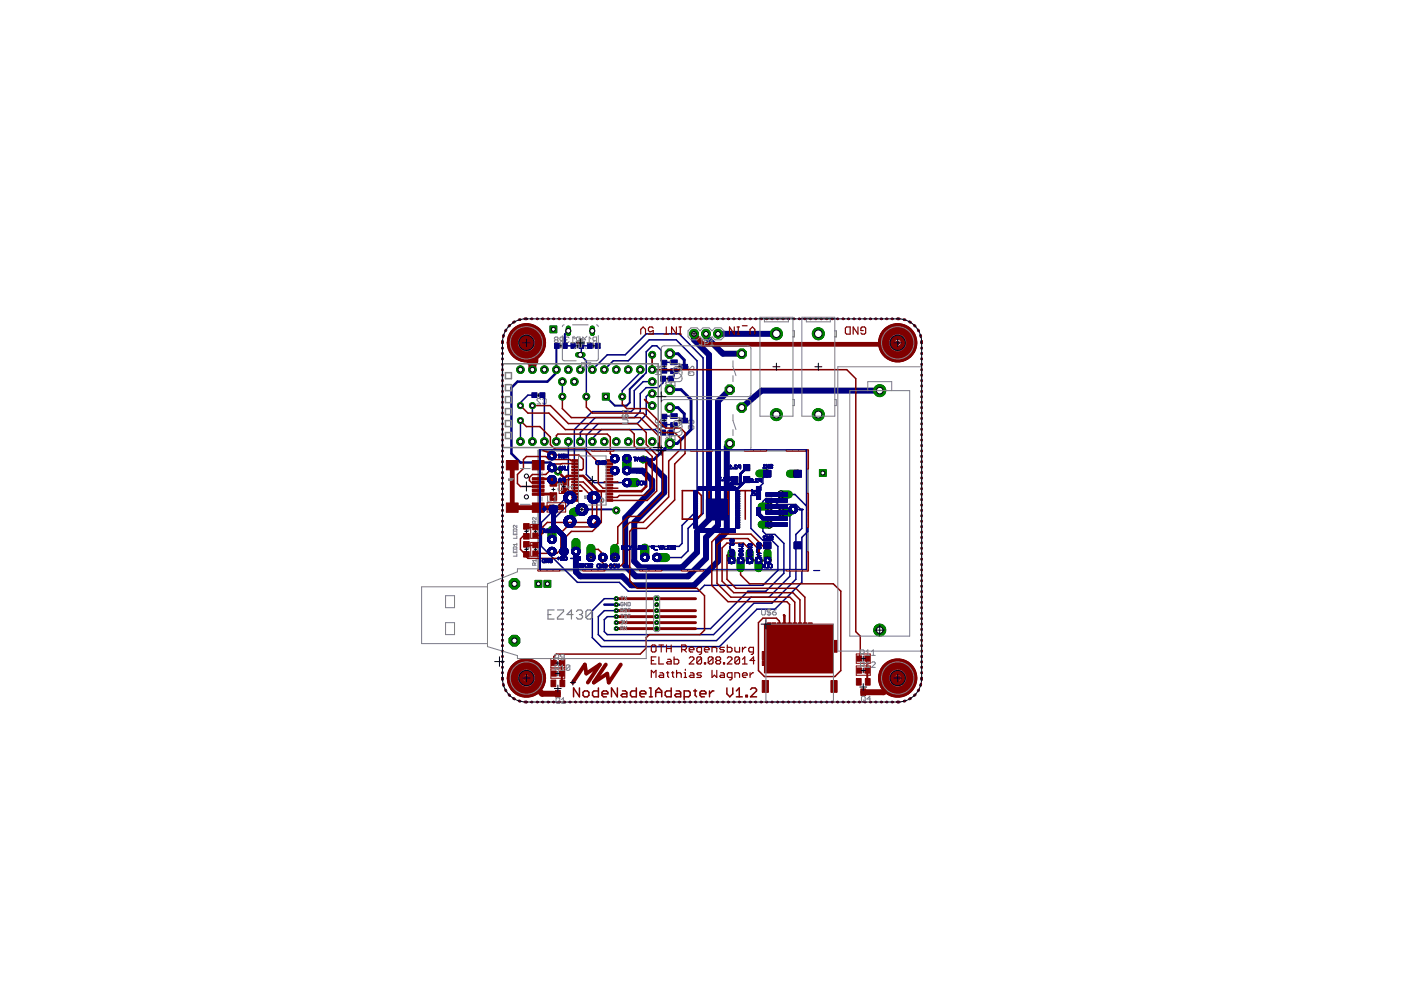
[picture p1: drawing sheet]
<svg xmlns="http://www.w3.org/2000/svg" width="297mm" height="210mm" viewBox="0 0 297 210" stroke-linecap="round" stroke-linejoin="round" font-family="sans-serif">
<g fill="none" stroke="#000" stroke-width=".21">
<path d="M118.4 73.3h1M118.9 72.9v.9M121.9 73.3h1M122.4 72.8v1M125.4 73.3h1M125.9 72.8v1M140.4 77.8h.9M140.8 77.3v.9M141.5 79.9v.8M143.3 77.8h1.4M144 77v1.5M113.8 83.8h.7"/>
<path d="M114.2 83.5v.6M132.7 99.8h.5M132.9 99.5v.5M140.4 89.2h.9M140.8 88.7v.9M141.1 80.3h.7M141.1 91.7h.7M141.5 91.4v.7M143.3 89.2h1.4M144 88.5v1.4M116.8 114.4h.5M117 114.1v.5"/>
<path d="M121.9 116.9h.5M122.1 116.7v.5M132.7 102.3h.5M132.9 102.1v.5M136.4 118.1h.5M136.7 117.9v.5M139 118.2h.5M139.2 118v.5M154.8 118.8h.5M155.1 118.6v.5M156.8 118.8h.5M157 118.6v.5"/>
<path d="M158.7 118.8h.5M158.9 118.6v.5M160.6 118.8h.5M160.8 118.6v.5M162.4 100.4h.5M162.5 118.8h.5M162.6 100.1v.5M162.7 118.6v.5M162.9 111.2h.5M162.9 107.4h.5M163.1 111v.5M163.2 107.1v.6"/>
<path d="M165.3 104.8h.5M165.4 108.6h.5M165.6 104.6v.5M165.7 108.4v.5M168.9 100.4h.5M169.1 100.2v.5"/>
</g>
<g fill="none" stroke="#808080" stroke-width=".21">
<path d="M117.8 72.1l-.3-.3 .3-.3h.3l.2 .1-.2 .5M117.8 72.1l-.3 .1 .3 .4h.3l.2-.2-.2-.3M117.8 72.1h.3M119.1 72.2l-.4 .4M119.5 72.2h-.6l-.2-.1v-.5l.2-.1h.6v1.1M120.1 72.1l-.2 .1 .2 .4h.4l.1-.2M120.1 72.1h.2M120.6 71.6l-.1-.1h-.4l-.2 .1 .2 .5M121 72.6h.8M121.8 71.8l-.4-.3v1.1M122.6 72.2l-.4 .4M123 72.2h-.6l-.2-.1v-.5l.2-.1h.6v1.1"/>
<path d="M123.4 72.1h.7l-.6-.6v1.1M124.5 72.6h.8M125.3 71.8l-.4-.3v1.1M126.1 72.2l-.4 .4M126.5 72.2h-.6l-.2-.1v-.5l.2-.1h.6v1.1M139 79.4h1.1v-.6l-.2-.2h-.3l-.3 .2v.6M139 78.6l.3 .4M139.6 77.5v.7l.5-.5h-1.1M145.9 79l.2-.2h.8l.2 .2v.4l-.2 .2h-.8l-.2-.2zM145.9 77.7v.7l.8-.7 .4 .2v.4l-.2 .1M145.9 78.8l.4 .4M114.6 84.7l-.2-.2h-.4l-.1 .2v.2l.7 .7h-.7"/>
<path d="M115 84.7l.2-.2h.4l.2 .2v.7l-.2 .2h-.4l-.2-.2M132.4 99.3l1 1M133.4 99.3l-1 1M139 90.8h1.1v-.5l-.2-.2h-.3l-.3 .2v.5M139 89.1l.1-.2 .5 .2v.6h-.5l-.1-.2zM139 90.1l.3 .3M140.1 88.9l-.5 .8M141.2 92.4h.7v.6l-.4-.2-.3 .2v.4l.2 .2h.3l.2-.2M141.4 81.6l-.2 .2 .2 .3h.3l.2-.1M141.4 81.6h.1M141.9 81.2l-.2-.2h-.3l-.2 .2 .2 .4M142.7 81.8l-.4 .3"/>
<path d="M142.7 93.2l-.4 .4M143.1 81.8h-.6l-.2-.2v-.4l.2-.2h.6v1.1M143.1 93.2h-.6l-.2-.2v-.4l.2-.2h.6v1.2M145.9 90.4l.2-.1h.8l.2 .1v.4l-.2 .2h-.8l-.2-.2zM145.9 90.3l.4 .3M146.5 89.3l.2-.2 .4 .2v.4l-.2 .2M146.5 89.3l-.2-.2-.4 .2v.4l.2 .2M146.5 89.3v.2M116.5 113.9l1 1M117.5 113.9l-1 1M121.6 116.4l1 1M122.6 116.4l-1 1"/>
<path d="M132.4 101.8l1 1M133.4 101.8l-1 1M136.2 117.6l1 1M137.2 117.6l-1 1M138.7 117.7l1 1M139.7 117.7l-1 1"/>
<circle cx="132.9" cy="99.8" r=".74"/>
<circle cx="117" cy="114.4" r=".74"/>
<circle cx="122.1" cy="116.9" r=".74"/>
<circle cx="132.9" cy="102.3" r=".74"/>
<circle cx="136.7" cy="118.1" r=".74"/>
<circle cx="139.2" cy="118.2" r=".74"/>
</g>
<path d="M114.2 95.5h57.1v25.4h-57.1z" fill="none" stroke="#808080" stroke-width=".42"/>
<g fill="#808080" stroke="#808080" stroke-width=".21">
<path d="M162.3 100a.51 .51 0 0 1 .8 .2 .51 .51 0 0 1-.3 .7 .51 .51 0 0 1-.7-.5h.2a.38 .38 0 0 1 .5-.4 .38 .38 0 0 1 .1 .6 .38 .38 0 0 1-.6-.1l-.2-.1z" fill-rule="evenodd"/>
<path d="M162.5 100.3h.3v.2h-.3v-.1h.2h-.2z" fill-rule="evenodd"/>
<path d="M162.4 118.4a.51 .51 0 0 1 .8 .2 .51 .51 0 0 1-.3 .7 .51 .51 0 0 1-.7-.5h.1a.39 .39 0 0 1 .6-.3 .39 .39 0 0 1 .1 .6 .39 .39 0 0 1-.6-.1l-.2-.2z" fill-rule="evenodd"/>
<path d="M162.6 118.7h.3v.2h-.3v-.1h.2h-.2z" fill-rule="evenodd"/>
<path d="M158.6 118.4a.51 .51 0 0 1 .8 .2 .51 .51 0 0 1-.3 .7 .51 .51 0 0 1-.7-.5h.2a.39 .39 0 0 1 .5-.3 .39 .39 0 0 1 .1 .6 .39 .39 0 0 1-.6-.1l-.2-.2z" fill-rule="evenodd"/>
<path d="M158.8 118.7h.2v.2h-.2v-.1h.2h-.2z" fill-rule="evenodd"/>
<path d="M154.7 118.4a.51 .51 0 0 1 .8 .2 .51 .51 0 0 1-.3 .7 .51 .51 0 0 1-.6-.5h.1a.39 .39 0 0 1 .5-.4 .39 .39 0 0 1 .2 .7 .39 .39 0 0 1-.7-.1l-.1-.2z" fill-rule="evenodd"/>
<path d="M155 118.7h.2v.2h-.2l-.1-.1h.2h-.2z" fill-rule="evenodd"/>
<path d="M162.8 110.8a.51 .51 0 0 1 .8 .2 .51 .51 0 0 1-.3 .7 .51 .51 0 0 1-.7-.5h.2a.39 .39 0 0 1 .5-.3 .39 .39 0 0 1 .1 .6 .39 .39 0 0 1-.6-.1l-.2-.2z" fill-rule="evenodd"/>
<path d="M163 111.1h.3v.2h-.3v-.1h.2h-.2z" fill-rule="evenodd"/>
<path d="M165.3 108.3a.51 .51 0 0 1 .8 .1 .51 .51 0 0 1-.3 .7 .51 .51 0 0 1-.6-.5h.1a.38 .38 0 0 1 .5-.3 .38 .38 0 0 1 .2 .6 .38 .38 0 0 1-.7-.1l-.1-.2z" fill-rule="evenodd"/>
<path d="M165.6 108.5h.2v.3h-.2l-.1-.2h.2h-.2z" fill-rule="evenodd"/>
<path d="M162.8 107a.51 .51 0 0 1 .8 .2 .51 .51 0 0 1-.3 .7 .51 .51 0 0 1-.7-.5h.2a.39 .39 0 0 1 .5-.4 .39 .39 0 0 1 .1 .6 .39 .39 0 0 1-.6-.1l-.2-.1z" fill-rule="evenodd"/>
<path d="M163 107.3h.3v.2h-.3v-.1h.2h-.2z" fill-rule="evenodd"/>
<path d="M165.2 104.5a.51 .51 0 0 1 .8 .1 .51 .51 0 0 1-.3 .7 .51 .51 0 0 1-.6-.5h.1a.38 .38 0 0 1 .5-.3 .38 .38 0 0 1 .2 .6 .38 .38 0 0 1-.7-.1l-.1-.2z" fill-rule="evenodd"/>
<path d="M165.5 104.7h.2v.3h-.2l-.1-.2h.2h-.2z" fill-rule="evenodd"/>
<path d="M156.7 118.4a.51 .51 0 0 1 .8 .2 .51 .51 0 0 1-.4 .7 .51 .51 0 0 1-.6-.5h.1a.39 .39 0 0 1 .6-.3 .39 .39 0 0 1 .1 .6 .39 .39 0 0 1-.6-.1l-.2-.2z" fill-rule="evenodd"/>
<path d="M156.9 118.7h.2v.2h-.2l-.1-.1h.3h-.3z" fill-rule="evenodd"/>
<path d="M168.8 100.1a.51 .51 0 0 1 .8 .1 .51 .51 0 0 1-.3 .7 .51 .51 0 0 1-.7-.5h.1a.4 .4 0 0 1 .6-.3 .4 .4 0 0 1 .1 .6 .4 .4 0 0 1-.6-.1l-.2-.2z" fill-rule="evenodd"/>
<path d="M169 100.3h.2v.3h-.2v-.2h.2h-.2z" fill-rule="evenodd"/>
<path d="M160.5 118.4a.51 .51 0 0 1 .8 .2 .51 .51 0 0 1-.4 .7 .51 .51 0 0 1-.6-.5h.1a.39 .39 0 0 1 .5-.4 .39 .39 0 0 1 .2 .7 .39 .39 0 0 1-.6-.1l-.2-.2z" fill-rule="evenodd"/>
<path d="M160.7 118.7h.2v.2h-.2v-.1h.1h-.1z" fill-rule="evenodd"/>
<circle cx="139.2" cy="118.2" r=".15"/>
<circle cx="136.7" cy="118.1" r=".15"/>
<circle cx="122.1" cy="116.9" r=".15"/>
<circle cx="117" cy="114.4" r=".15"/>
<circle cx="132.9" cy="102.3" r=".15"/>
<circle cx="132.9" cy="99.8" r=".15"/>
</g>
<g fill="#000080" stroke="#000080" stroke-width=".21">
<path d="M144.4 77.3h1.4v1h-1.4z"/>
<path d="M142.2 76.3h1.4v1h-1.4z"/>
<path d="M142.2 78.2h1.4v1h-1.4z"/>
<path d="M144.4 88.7h1.4v1h-1.4z"/>
<path d="M142.2 87.7h1.4v1h-1.4z"/>
<path d="M142.2 89.6h1.4v1h-1.4z"/>
<path d="M140.1 79.7h1v1.1h-1z"/>
<path d="M141.8 79.7h1v1.1h-1z"/>
<path d="M140.3 76.4h1.1v1h-1.1z"/>
<path d="M140.3 78.1h1.1v1h-1.1z"/>
<path d="M140.1 91.2h1v1.1h-1z"/>
<path d="M141.8 91.2h1v1.1h-1z"/>
<path d="M140.3 87.8h1.1v1h-1.1z"/>
<path d="M140.3 89.5h1.1v1h-1.1z"/>
<path d="M119.3 72.8h1v1.1h-1z"/>
<path d="M117.6 72.8h1v1.1h-1z"/>
<path d="M122.7 72.8h1.1v1.1h-1.1z"/>
<path d="M121.1 72.8h1v1.1h-1z"/>
<path d="M126.2 72.8h1.1v1.1h-1.1z"/>
<path d="M124.5 72.8h1.1v1.1h-1.1z"/>
<path d="M112.8 83.3h1.1v1h-1.1z"/>
<path d="M114.4 83.3h1.1v1h-1.1z"/>
</g>
<g fill="none" stroke="#000080" stroke-width=".53">
<path d="M106.5 72.3v.4M106.5 73.7v.2M106.5 74.9v.1M106.5 76v.2M106.5 77.2v.1M106.5 78.3v.2M106.5 79.5v.1M106.8 71.1l-.1 .3M107.3 70l-.1 .2M108.1 69l-.2 .2M109.1 68.2l-.2 .1M110.3 67.8h-.3"/>
<path d="M111.3 67.6h.4M112.7 67.6h.1M113.9 67.6h.1M115 67.6h.1M116.2 67.6h.1M117.3 67.6h.2M118 78.4v.6l-1.9 1.9h-6.4l-1.3 1.3v14l1.9 1.9h6.4l1.6 1.6v.3M118.5 67.6h.1M119.6 67.6h.2M120.8 67.6h.1M122 67.6h.1M123.1 67.6h.2"/>
<path d="M124.3 67.6h.1M125.4 67.6h.2M126.6 67.6h.1M127.7 67.6h.2M128.9 67.6h.1M130 67.6h.2M131.2 67.6h.2M132.4 67.6h.1M133.5 67.6h.2M134.7 67.6h.1M135.8 67.6h.2M137 67.6h.1"/>
<path d="M138.2 67.6h.1M139.3 67.6h.2M140.5 67.6h.1M141.6 67.6h.2M142.8 67.6h.1M144 67.6h.1M145.1 67.6h.1M146.3 67.6h.1M147.4 67.6h.2M148.6 67.6h.1M149.7 67.6h.2M150.9 67.6h.1"/>
<path d="M152.1 67.6h.1M153.2 67.6h.2M154.4 67.6h.1M155.5 67.6h.2M156.7 67.6h.1M157.8 67.6h.2M159 67.6h.2M160.2 67.6h.1M161.3 67.6h.2M162.5 67.6h.1M163.6 67.6h.2M164.8 67.6h.1"/>
<path d="M165.9 67.6h.2M167.1 67.6h.2M168.3 67.6h.1M169.4 67.6h.2M170.6 67.6h.1M171.7 67.6h.2M172.9 67.6h.1M174.1 67.6h.1M175.2 67.6h.2M176.4 67.6h.1M177.5 67.6h.2M178.7 67.6h.1"/>
<path d="M179.9 67.6h.1M181 67.6h.1M182.2 67.6h.1M183.3 67.6h.2M184.5 67.6h.1M185.6 67.6h.2M186.8 67.6h.1M188 67.6h.1M189.1 67.6h.2M190.3 67.6h.3M191.7 67.8h.2M192.8 68.2l.2 .1"/>
<path d="M193.8 69l.2 .2M194.6 70l.2 .2M195.2 71.1v.3M195.4 72.3v.4M195.4 73.7v.2M195.4 74.9v.1M195.4 76v.2M195.4 77.2v.1M195.4 78.3v.2M195.4 79.5v.1M106.5 80.6v.2M106.5 81.8v.1"/>
<path d="M106.5 82.9v.2M106.5 84.1v.1M106.5 85.2v.1M106.5 86.4v.1M106.5 87.5v.1M106.5 88.7v.1M106.5 89.8v.1M106.5 91v.1M106.5 92.1v.1M106.5 93.2v.2M106.5 94.4v.1M106.5 95.5v.2"/>
<path d="M106.5 96.7v.1M106.5 97.8v.2M106.5 99v.1M195.4 80.6v.2M195.4 81.8v.1M195.4 82.9v.2M195.4 84.1v.1M195.4 85.2v.1M195.4 86.4v.1M195.4 87.5v.1M195.4 88.7v.1M195.4 89.8v.1"/>
<path d="M195.4 91v.1M195.4 92.1v.1M195.4 93.2v.2M195.4 94.4v.1M195.4 95.5v.2M195.4 96.7v.1M195.4 97.8v.2M195.4 99v.1M106.5 100.1v.2M106.5 101.3v.1M106.5 102.4v.2M106.5 103.6v.1"/>
<path d="M106.5 104.7v.1M106.5 105.9v.1M106.5 107v.1M106.5 108.2v.1M106.5 109.3v.1M106.5 110.4v.2M106.5 111.6v.1M106.5 112.8v.1M106.5 113.9v.1M106.5 115v.2M106.5 116.2v.1M106.5 117.3v.2"/>
<path d="M106.5 118.5v.1M106.5 119.6v.2M195.4 100.1v.2M195.4 101.3v.1M195.4 102.4v.2M195.4 103.6v.1M195.4 104.7v.1M195.4 105.9v.1M195.4 107v.1M195.4 108.2v.1M195.4 109.3v.1M195.4 110.4v.2"/>
<path d="M195.4 111.6v.1M195.4 112.8v.1M195.4 113.9v.1M195.4 115v.2M195.4 116.2v.1M195.4 117.3v.2M195.4 118.5v.1M195.4 119.6v.2M106.5 120.8v.1M106.5 121.9v.1M106.5 123.1v.1M106.5 124.2v.2"/>
<path d="M106.5 125.4v.1M106.5 126.5v.1M106.5 127.7v.1M106.5 128.8v.1M106.5 130v.1M106.5 131.1v.1M106.5 132.2v.2M106.5 133.4v.1M106.5 134.5v.2M106.5 135.7v.1M106.5 136.8v.2M106.5 138v.1"/>
<path d="M106.5 139.1v.2M128.1 128.2h3.2M195.4 120.8v.1M195.4 121.9v.1M195.4 123.1v.1M195.4 124.2v.2M195.4 125.4v.1M195.4 126.5v.1M195.4 127.7v.1M195.4 128.8v.1M195.4 130v.1M195.4 131.1v.1"/>
<path d="M195.4 132.2v.2M195.4 133.4v.1M195.4 134.5v.2M195.4 135.7v.1M195.4 136.8v.2M195.4 138v.1M195.4 139.1v.2M106.5 140.3v.1M106.5 141.4v.1M106.5 142.6v.1M106.5 143.7v.4M106.7 145.1l.1 .2"/>
<path d="M107.2 146.3l.1 .2M107.9 147.3l.2 .2M108.9 148.1l.2 .1M110 148.6l.3 .1M111.3 148.8h.4M112.7 148.8h.1M113.9 148.8h.1M115 148.8h.1M116.2 148.8h.1M117.3 148.8h.2M118.5 148.8h.1M119.6 148.8h.2"/>
<path d="M120.8 148.8h.1M122 148.8h.1M123.1 148.8h.2M124.3 148.8h.1M125.4 148.8h.2M126.6 148.8h.1M127.7 148.8h.2M128.9 148.8h.1M130 148.8h.2M131.2 148.8h.2M132.4 148.8h.1M133.5 148.8h.2"/>
<path d="M134.7 148.8h.1M135.8 148.8h.2M137 148.8h.1M138.2 148.8h.1M139.3 148.8h.2M140.5 148.8h.1M141.6 148.8h.2M142.8 148.8h.1M144 148.8h.1M145.1 148.8h.1M146.3 148.8h.1M147.4 148.8h.2"/>
<path d="M148.6 148.8h.1M149.7 148.8h.2M150.9 148.8h.1M152.1 148.8h.1M153.2 148.8h.2M154.4 148.8h.1M155.5 148.8h.2M156.7 148.8h.1M157.8 148.8h.2M159 148.8h.2M160.2 148.8h.1M161.3 148.8h.2"/>
<path d="M162.5 148.8h.1M163.6 148.8h.2M164.8 148.8h.1M165.9 148.8h.2M167.1 148.8h.2M168.3 148.8h.1M169.4 148.8h.2M170.6 148.8h.1M171.7 148.8h.2M172.9 148.8h.1M174.1 148.8h.1M175.2 148.8h.2"/>
<path d="M176.4 148.8h.1M177.5 148.8h.2M178.7 148.8h.1M179.9 148.8h.1M181 148.8h.1M182.2 148.8h.1M183.3 148.8h.2M184.5 148.8h.1M185.6 148.8h.2M186.8 148.8h.1M188 148.8h.1M189.1 148.8h.2"/>
<path d="M190.3 148.8h.3M191.9 148.6l-.2 .1M193 148.1l-.2 .1M194 147.3l-.2 .2M194.8 146.3l-.2 .2M195.2 145.1v.2M195.4 140.3v.1M195.4 141.4v.1M195.4 142.6v.1M195.4 143.7v.4"/>
</g>
<g fill="none" stroke="#000080" stroke-width=".32">
<path d="M119.8 73.3h1.8M125.1 73.3h-1.8v1.7l-.3 .2 1.3 1.3v7.6M125.6 78.4l3.2-3.2h3.8l4.4-4.4h7l5.1 5.1v33l-3.2 3.1v4.8l-1.4 1.4h-5.3M128.1 78.4l1.9-1.9h3.2l4.4-4.4h5.8l4.4 4.4v31.7l-3.2 3.2v3.8l-.6 .6h-6.4l-.9 1v1.3M135.7 79l-3.8 3.8v1.3M138.3 75.2v3.2M140.8 78.6h3.3l-1.2 .1v1l-.6 .6M142.9 76.8l-2.3 .1-.4-.4v-2.2l-1-1h-.9l-1.3 1.3v4.4l-.6 .7M110.3 89.2v4.4M112.9 86v7.6M113.3 83.8h-1.4l-1.6 1.6v.6M115 83.8l.4 .6v9.2"/>
<path d="M119.2 80.9v3.2M120.5 93.6v11.5l-5.7 5.7v5l7.6 7.7h8.9l1.9 1.8h14.9l1.3-1.2h12.4l3.1-3.2v-5.1l-1.2-1.2h-1.9l-2.6-2.6v-6.9l2.6-2.6v-1.2l.8-.9M138.3 83.5h-.7l-.6 .6v3.8l-1.9 1.9h-8.2l-2.6 2.6v8.2l1.7 1.7h6.9M138.3 80.9h-1.9l-1.9 1.9v3.8l-.7 .7h-8.2l-3.8 3.8v14.6l-4.8 4.7v4M140.6 91.7h-1l-.7-.6h-11.4l-1.9 1.9v.6M140.6 80.3v.9l-1 1h-2.6l-1.3 1.3v3.8l-1.2 1.2h-8.3l-3.2 3.2v1.9M140.8 90l2.1 .1v1l-.6 .6M142.9 88.2l-2.1 .1M163.1 111.2h-1.2l-.1 .2v1.3l.6 .6h1.9l1.9 1.9v6.4l-3.8 3.7h-3.8l-8 8h-19.9M163.2 107.4h-1l-.4-.4v-.7l.6-.6h1.3l1.2 1.3h3.8l1.3 1.2v3.8l-1.3 1.3v9.5l-5 5.1h-3.8l-8 7.9h-23.8l-1.2-1.2v-3.9l1.2-1.2h11.1M165.6 104.8h3l2.7 2.8v5.1l-1.3 1.2v9.6l-5.7 5.7h-3.8l-8 7.9h-25l-1.9-1.9v-5.7l2.5-2.6h11.1M165.7 108.6h.9l.9 .9v12.7l-4.5 4.4h-3.8l-7.9 8h-22.5l-.7-.7v-2.5l.7-.7h10.4"/>
</g>
<path d="M118.1 73.3l-.1 5.1M120.5 70.1l-.7 .8v2.4M135.7 78.4v.6M136.4 79.7l-2.9 2.8v2.9l-.6 .6h-2.6l-1.9-1.9M123.4 108h7.1l.2 .2" fill="none" stroke="#000080" stroke-width=".42"/>
<path d="M142 75h1.8l1.3 1.3v1.5M142 86.4h1.8l1.3 1.3v1.5M142 82.6h2.4l2.1 2.1v6.4l-2.9 2.9h-1.6l-3.4 3.4h-2.2" fill="none" stroke="#000080" stroke-width=".61"/>
<path d="M147.2 70.8v1.3l3.1 3.1v34.9l-2.5 2.6v4.4l-3.2 3.2h-8.9l-1.2-1.3v-8.2l6.3-6.4v-3.2l-3.8-3.8h-.6M149.7 70.8v.6l3.6 3.6h4M164.6 70.8h-12.4M154.7 94l-.6 .7v18l-1.9 1.9v4.4l-5 5.1h-13.4l-1.9-1.9h-8.9l-.9-.9v-4.4M154.7 82.6l-2.5 2.5v26.3l-2.5 2.5v4.5l-3.8 3.8h-11.1l-2.2-2.2v-10.2l5.7-6v-1.9l-2.1-2.1h-3.3M186.5 82.8h-25l-4.2 3.6" fill="none" stroke="#000080" stroke-width="1.3"/>
<circle cx="110.3" cy="93.6" r=".8" fill="#008000" stroke="#008000" stroke-width=".21"/>
<circle cx="110.3" cy="93.6" r=".51" fill="#fff" stroke="#000" stroke-width=".21"/>
<circle cx="112.9" cy="93.6" r=".8" fill="#008000" stroke="#008000" stroke-width=".21"/>
<circle cx="112.9" cy="93.6" r=".51" fill="#fff" stroke="#000" stroke-width=".21"/>
<circle cx="115.4" cy="93.6" r=".8" fill="#008000" stroke="#008000" stroke-width=".21"/>
<circle cx="115.4" cy="93.6" r=".51" fill="#fff" stroke="#000" stroke-width=".21"/>
<circle cx="118" cy="93.6" r=".8" fill="#008000" stroke="#008000" stroke-width=".21"/>
<circle cx="118" cy="93.6" r=".51" fill="#fff" stroke="#000" stroke-width=".21"/>
<circle cx="120.5" cy="93.6" r=".8" fill="#008000" stroke="#008000" stroke-width=".21"/>
<circle cx="120.5" cy="93.6" r=".51" fill="#fff" stroke="#000" stroke-width=".21"/>
<circle cx="123" cy="93.6" r=".8" fill="#008000" stroke="#008000" stroke-width=".21"/>
<circle cx="123" cy="93.6" r=".51" fill="#fff" stroke="#000" stroke-width=".21"/>
<circle cx="125.6" cy="93.6" r=".8" fill="#008000" stroke="#008000" stroke-width=".21"/>
<circle cx="125.6" cy="93.6" r=".51" fill="#fff" stroke="#000" stroke-width=".21"/>
<circle cx="128.1" cy="93.6" r=".8" fill="#008000" stroke="#008000" stroke-width=".21"/>
<circle cx="128.1" cy="93.6" r=".51" fill="#fff" stroke="#000" stroke-width=".21"/>
<circle cx="130.7" cy="93.6" r=".8" fill="#008000" stroke="#008000" stroke-width=".21"/>
<circle cx="130.7" cy="93.6" r=".51" fill="#fff" stroke="#000" stroke-width=".21"/>
<circle cx="133.2" cy="93.6" r=".8" fill="#008000" stroke="#008000" stroke-width=".21"/>
<circle cx="133.2" cy="93.6" r=".51" fill="#fff" stroke="#000" stroke-width=".21"/>
<circle cx="135.7" cy="93.6" r=".8" fill="#008000" stroke="#008000" stroke-width=".21"/>
<circle cx="135.7" cy="93.6" r=".51" fill="#fff" stroke="#000" stroke-width=".21"/>
<circle cx="138.3" cy="93.6" r=".8" fill="#008000" stroke="#008000" stroke-width=".21"/>
<circle cx="138.3" cy="93.6" r=".51" fill="#fff" stroke="#000" stroke-width=".21"/>
<circle cx="138.3" cy="78.4" r=".8" fill="#008000" stroke="#008000" stroke-width=".21"/>
<circle cx="138.3" cy="78.4" r=".51" fill="#fff" stroke="#000" stroke-width=".21"/>
<circle cx="135.7" cy="78.4" r=".8" fill="#008000" stroke="#008000" stroke-width=".21"/>
<circle cx="135.7" cy="78.4" r=".51" fill="#fff" stroke="#000" stroke-width=".21"/>
<circle cx="133.2" cy="78.4" r=".8" fill="#008000" stroke="#008000" stroke-width=".21"/>
<circle cx="133.2" cy="78.4" r=".51" fill="#fff" stroke="#000" stroke-width=".21"/>
<circle cx="130.7" cy="78.4" r=".8" fill="#008000" stroke="#008000" stroke-width=".21"/>
<circle cx="130.7" cy="78.4" r=".51" fill="#fff" stroke="#000" stroke-width=".21"/>
<circle cx="128.1" cy="78.4" r=".8" fill="#008000" stroke="#008000" stroke-width=".21"/>
<circle cx="128.1" cy="78.4" r=".51" fill="#fff" stroke="#000" stroke-width=".21"/>
<circle cx="125.6" cy="78.4" r=".8" fill="#008000" stroke="#008000" stroke-width=".21"/>
<circle cx="125.6" cy="78.4" r=".51" fill="#fff" stroke="#000" stroke-width=".21"/>
<circle cx="123" cy="78.4" r=".8" fill="#008000" stroke="#008000" stroke-width=".21"/>
<circle cx="123" cy="78.4" r=".51" fill="#fff" stroke="#000" stroke-width=".21"/>
<circle cx="120.5" cy="78.4" r=".8" fill="#008000" stroke="#008000" stroke-width=".21"/>
<circle cx="120.5" cy="78.4" r=".51" fill="#fff" stroke="#000" stroke-width=".21"/>
<circle cx="118" cy="78.4" r=".8" fill="#008000" stroke="#008000" stroke-width=".21"/>
<circle cx="118" cy="78.4" r=".51" fill="#fff" stroke="#000" stroke-width=".21"/>
<circle cx="115.4" cy="78.4" r=".8" fill="#008000" stroke="#008000" stroke-width=".21"/>
<circle cx="115.4" cy="78.4" r=".51" fill="#fff" stroke="#000" stroke-width=".21"/>
<circle cx="112.9" cy="78.4" r=".8" fill="#008000" stroke="#008000" stroke-width=".21"/>
<circle cx="112.9" cy="78.4" r=".51" fill="#fff" stroke="#000" stroke-width=".21"/>
<circle cx="110.3" cy="78.4" r=".8" fill="#008000" stroke="#008000" stroke-width=".21"/>
<circle cx="110.3" cy="78.4" r=".51" fill="#fff" stroke="#000" stroke-width=".21"/>
<circle cx="138.3" cy="80.9" r=".8" fill="#008000" stroke="#008000" stroke-width=".21"/>
<circle cx="138.3" cy="80.9" r=".51" fill="#fff" stroke="#000" stroke-width=".21"/>
<circle cx="138.3" cy="83.5" r=".8" fill="#008000" stroke="#008000" stroke-width=".21"/>
<circle cx="138.3" cy="83.5" r=".51" fill="#fff" stroke="#000" stroke-width=".21"/>
<circle cx="138.3" cy="86" r=".8" fill="#008000" stroke="#008000" stroke-width=".21"/>
<circle cx="138.3" cy="86" r=".51" fill="#fff" stroke="#000" stroke-width=".21"/>
<circle cx="119.2" cy="80.9" r=".8" fill="#008000" stroke="#008000" stroke-width=".21"/>
<circle cx="119.2" cy="80.9" r=".51" fill="#fff" stroke="#000" stroke-width=".21"/>
<circle cx="121.8" cy="80.9" r=".8" fill="#008000" stroke="#008000" stroke-width=".21"/>
<circle cx="121.8" cy="80.9" r=".51" fill="#fff" stroke="#000" stroke-width=".21"/>
<path d="M161 100.4h1.6" fill="none" stroke="#008000" stroke-width="1.7"/>
<circle cx="162.6" cy="100.4" r=".72" fill="#fff" stroke="#000" stroke-width=".21"/>
<path d="M162.7 117.2v1.6" fill="none" stroke="#008000" stroke-width="1.7"/>
<circle cx="162.7" cy="118.8" r=".72" fill="#fff" stroke="#000" stroke-width=".21"/>
<path d="M158.9 117.2v1.6" fill="none" stroke="#008000" stroke-width="1.7"/>
<circle cx="158.9" cy="118.8" r=".72" fill="#fff" stroke="#000" stroke-width=".21"/>
<path d="M139.2 118.2h1.9" fill="none" stroke="#008000" stroke-width="1.9"/>
<circle cx="139.2" cy="118.2" r=".72" fill="#fff" stroke="#000" stroke-width=".21"/>
<path d="M155.1 117.2v1.6" fill="none" stroke="#008000" stroke-width="1.7"/>
<circle cx="155.1" cy="118.8" r=".72" fill="#fff" stroke="#000" stroke-width=".21"/>
<path d="M136.7 116.2v1.9" fill="none" stroke="#008000" stroke-width="1.9"/>
<circle cx="136.7" cy="118.1" r=".72" fill="#fff" stroke="#000" stroke-width=".21"/>
<path d="M161.5 111.2h1.6" fill="none" stroke="#008000" stroke-width="1.7"/>
<circle cx="163.1" cy="111.2" r=".72" fill="#fff" stroke="#000" stroke-width=".21"/>
<path d="M165.7 108.6h1.6" fill="none" stroke="#008000" stroke-width="1.7"/>
<circle cx="165.7" cy="108.6" r=".72" fill="#fff" stroke="#000" stroke-width=".21"/>
<path d="M161.5 107.4h1.7" fill="none" stroke="#008000" stroke-width="1.7"/>
<circle cx="163.2" cy="107.4" r=".72" fill="#fff" stroke="#000" stroke-width=".21"/>
<path d="M165.6 104.8h1.6" fill="none" stroke="#008000" stroke-width="1.7"/>
<circle cx="165.6" cy="104.8" r=".72" fill="#fff" stroke="#000" stroke-width=".21"/>
<path d="M122.1 115v1.9" fill="none" stroke="#008000" stroke-width="1.9"/>
<circle cx="122.1" cy="116.9" r=".72" fill="#fff" stroke="#000" stroke-width=".21"/>
<path d="M117 112.5v1.9" fill="none" stroke="#008000" stroke-width="1.9"/>
<circle cx="117" cy="114.4" r=".72" fill="#fff" stroke="#000" stroke-width=".21"/>
<path d="M132.9 102.3h1.9" fill="none" stroke="#008000" stroke-width="1.9"/>
<circle cx="132.9" cy="102.3" r=".72" fill="#fff" stroke="#000" stroke-width=".21"/>
<path d="M132.9 97.9v1.9" fill="none" stroke="#008000" stroke-width="1.9"/>
<circle cx="132.9" cy="99.8" r=".72" fill="#fff" stroke="#000" stroke-width=".21"/>
<path d="M157 118.8v1.7" fill="none" stroke="#008000" stroke-width="1.7"/>
<circle cx="157" cy="118.8" r=".72" fill="#fff" stroke="#000" stroke-width=".21"/>
<path d="M167.5 100.4h1.6" fill="none" stroke="#008000" stroke-width="1.7"/>
<circle cx="169.1" cy="100.4" r=".72" fill="#fff" stroke="#000" stroke-width=".21"/>
<path d="M160.8 118.8v1.7" fill="none" stroke="#008000" stroke-width="1.7"/>
<circle cx="160.8" cy="118.8" r=".72" fill="#fff" stroke="#000" stroke-width=".21"/>
<circle cx="142" cy="82.6" r="1.05" fill="#008000" stroke="#008000" stroke-width=".21"/>
<circle cx="142" cy="82.6" r=".66" fill="#fff" stroke="#000" stroke-width=".21"/>
<circle cx="142" cy="75" r="1.05" fill="#008000" stroke="#008000" stroke-width=".21"/>
<circle cx="142" cy="75" r=".66" fill="#fff" stroke="#000" stroke-width=".21"/>
<circle cx="154.7" cy="82.6" r="1.05" fill="#008000" stroke="#008000" stroke-width=".21"/>
<circle cx="154.7" cy="82.6" r=".66" fill="#fff" stroke="#000" stroke-width=".21"/>
<circle cx="157.3" cy="75" r="1.05" fill="#008000" stroke="#008000" stroke-width=".21"/>
<circle cx="157.3" cy="75" r=".66" fill="#fff" stroke="#000" stroke-width=".21"/>
<circle cx="142" cy="94" r="1.05" fill="#008000" stroke="#008000" stroke-width=".21"/>
<circle cx="142" cy="94" r=".66" fill="#fff" stroke="#000" stroke-width=".21"/>
<circle cx="142" cy="86.4" r="1.05" fill="#008000" stroke="#008000" stroke-width=".21"/>
<circle cx="142" cy="86.4" r=".66" fill="#fff" stroke="#000" stroke-width=".21"/>
<circle cx="154.7" cy="94" r="1.05" fill="#008000" stroke="#008000" stroke-width=".21"/>
<circle cx="154.7" cy="94" r=".66" fill="#fff" stroke="#000" stroke-width=".21"/>
<circle cx="157.3" cy="86.4" r="1.05" fill="#008000" stroke="#008000" stroke-width=".21"/>
<circle cx="157.3" cy="86.4" r=".66" fill="#fff" stroke="#000" stroke-width=".21"/>
<circle cx="109.1" cy="135.8" r=".66" fill="#008000" stroke="#008000" stroke-width=".21"/>
<circle cx="109.1" cy="135.8" r=".55" fill="#fff" stroke="#000" stroke-width=".21"/>
<circle cx="109.1" cy="123.8" r=".66" fill="#008000" stroke="#008000" stroke-width=".21"/>
<circle cx="109.1" cy="123.8" r=".55" fill="#fff" stroke="#000" stroke-width=".21"/>
<circle cx="130.7" cy="133.3" r=".44" fill="#008000" stroke="#008000" stroke-width=".21"/>
<circle cx="130.7" cy="133.3" r=".25" fill="#fff" stroke="#000" stroke-width=".21"/>
<circle cx="130.7" cy="132" r=".44" fill="#008000" stroke="#008000" stroke-width=".21"/>
<circle cx="130.7" cy="132" r=".25" fill="#fff" stroke="#000" stroke-width=".21"/>
<circle cx="130.7" cy="130.7" r=".44" fill="#008000" stroke="#008000" stroke-width=".21"/>
<circle cx="130.7" cy="130.7" r=".25" fill="#fff" stroke="#000" stroke-width=".21"/>
<circle cx="130.7" cy="129.5" r=".44" fill="#008000" stroke="#008000" stroke-width=".21"/>
<circle cx="130.7" cy="129.5" r=".25" fill="#fff" stroke="#000" stroke-width=".21"/>
<circle cx="130.7" cy="128.2" r=".44" fill="#008000" stroke="#008000" stroke-width=".21"/>
<circle cx="130.7" cy="128.2" r=".25" fill="#fff" stroke="#000" stroke-width=".21"/>
<circle cx="130.7" cy="126.9" r=".44" fill="#008000" stroke="#008000" stroke-width=".21"/>
<circle cx="130.7" cy="126.9" r=".25" fill="#fff" stroke="#000" stroke-width=".21"/>
<circle cx="186.5" cy="133.6" r="1.27" fill="#008000" stroke="#008000" stroke-width=".21"/>
<circle cx="186.5" cy="133.6" r=".7" fill="#fff" stroke="#000" stroke-width=".21"/>
<circle cx="186.5" cy="82.8" r="1.27" fill="#008000" stroke="#008000" stroke-width=".21"/>
<circle cx="186.5" cy="82.8" r=".7" fill="#fff" stroke="#000" stroke-width=".21"/>
<circle cx="147.2" cy="70.8" r=".93" fill="#008000" stroke="#008000" stroke-width=".21"/>
<circle cx="147.2" cy="70.8" r=".51" fill="#fff" stroke="#000" stroke-width=".21"/>
<circle cx="149.7" cy="70.8" r=".93" fill="#008000" stroke="#008000" stroke-width=".21"/>
<circle cx="149.7" cy="70.8" r=".51" fill="#fff" stroke="#000" stroke-width=".21"/>
<circle cx="152.2" cy="70.8" r=".93" fill="#008000" stroke="#008000" stroke-width=".21"/>
<circle cx="152.2" cy="70.8" r=".51" fill="#fff" stroke="#000" stroke-width=".21"/>
<circle cx="164.6" cy="87.9" r="1.27" fill="#008000" stroke="#008000" stroke-width=".21"/>
<circle cx="164.6" cy="87.9" r=".74" fill="#fff" stroke="#000" stroke-width=".21"/>
<circle cx="164.6" cy="70.8" r="1.27" fill="#008000" stroke="#008000" stroke-width=".21"/>
<circle cx="164.6" cy="70.8" r=".8" fill="#fff" stroke="#000" stroke-width=".21"/>
<circle cx="173.5" cy="87.9" r="1.27" fill="#008000" stroke="#008000" stroke-width=".21"/>
<circle cx="173.5" cy="87.9" r=".74" fill="#fff" stroke="#000" stroke-width=".21"/>
<circle cx="173.5" cy="70.8" r="1.27" fill="#008000" stroke="#008000" stroke-width=".21"/>
<circle cx="173.5" cy="70.8" r=".8" fill="#fff" stroke="#000" stroke-width=".21"/>
<path d="M125.3 116.3v1.9" fill="none" stroke="#008000" stroke-width="1.9"/>
<circle cx="125.3" cy="118.2" r=".72" fill="#fff" stroke="#000" stroke-width=".21"/>
<path d="M130.3 116.3v1.9" fill="none" stroke="#008000" stroke-width="1.9"/>
<circle cx="130.3" cy="118.2" r=".72" fill="#fff" stroke="#000" stroke-width=".21"/>
<path d="M122.5 75.2h1.1" fill="none" stroke="#008000" stroke-width="1.1"/>
<circle cx="123" cy="75.2" r=".51" fill="#fff" stroke="#000" stroke-width=".21"/>
<path d="M125.6 69.6v1.1" fill="none" stroke="#008000" stroke-width="1.1"/>
<circle cx="125.6" cy="70.1" r=".51" fill="#fff" stroke="#000" stroke-width=".21"/>
<path d="M120.5 69.6v1.1" fill="none" stroke="#008000" stroke-width="1.1"/>
<circle cx="120.5" cy="70.1" r=".51" fill="#fff" stroke="#000" stroke-width=".21"/>
<path d="M123.4 108l-1.8 .7" fill="none" stroke="#008000" stroke-width="1.9"/>
<circle cx="123.4" cy="108" r=".72" fill="#fff" stroke="#000" stroke-width=".21"/>
<circle cx="139.2" cy="126.9" r=".44" fill="#008000" stroke="#008000" stroke-width=".21"/>
<circle cx="139.2" cy="126.9" r=".25" fill="#fff" stroke="#000" stroke-width=".21"/>
<circle cx="139.2" cy="128.2" r=".44" fill="#008000" stroke="#008000" stroke-width=".21"/>
<circle cx="139.2" cy="128.2" r=".25" fill="#fff" stroke="#000" stroke-width=".21"/>
<circle cx="139.2" cy="129.5" r=".44" fill="#008000" stroke="#008000" stroke-width=".21"/>
<circle cx="139.2" cy="129.5" r=".25" fill="#fff" stroke="#000" stroke-width=".21"/>
<circle cx="139.2" cy="130.7" r=".44" fill="#008000" stroke="#008000" stroke-width=".21"/>
<circle cx="139.2" cy="130.7" r=".25" fill="#fff" stroke="#000" stroke-width=".21"/>
<circle cx="139.2" cy="132" r=".44" fill="#008000" stroke="#008000" stroke-width=".21"/>
<circle cx="139.2" cy="132" r=".25" fill="#fff" stroke="#000" stroke-width=".21"/>
<circle cx="139.2" cy="133.3" r=".44" fill="#008000" stroke="#008000" stroke-width=".21"/>
<circle cx="139.2" cy="133.3" r=".25" fill="#fff" stroke="#000" stroke-width=".21"/>
<path d="M116.6 69.1h1.4v1.4h-1.4z" fill="#008000" stroke="#008000" stroke-width=".21"/>
<circle cx="117.3" cy="69.8" r=".42" fill="#fff" stroke="#000" stroke-width=".21"/>
<path d="M127.7 83.4h1.5v1.4h-1.5z" fill="#008000" stroke="#008000" stroke-width=".21"/>
<circle cx="128.4" cy="84.1" r=".42" fill="#fff" stroke="#000" stroke-width=".21"/>
<path d="M113.4 123.1h1.5v1.4h-1.5z" fill="#008000" stroke="#008000" stroke-width=".21"/>
<circle cx="114.2" cy="123.8" r=".42" fill="#fff" stroke="#000" stroke-width=".21"/>
<path d="M115.3 123.1h1.5v1.4h-1.5z" fill="#008000" stroke="#008000" stroke-width=".21"/>
<circle cx="116.1" cy="123.8" r=".42" fill="#fff" stroke="#000" stroke-width=".21"/>
<path d="M173.7 99.6h1.5v1.4h-1.5z" fill="#008000" stroke="#008000" stroke-width=".21"/>
<circle cx="174.5" cy="100.3" r=".42" fill="#fff" stroke="#000" stroke-width=".21"/>
<circle cx="118.3" cy="100" r=".72" fill="#008000" stroke="#008000" stroke-width=".21"/>
<circle cx="118.3" cy="100" r=".42" fill="#fff" stroke="#000" stroke-width=".21"/>
<circle cx="136.4" cy="97.4" r=".72" fill="#008000" stroke="#008000" stroke-width=".21"/>
<circle cx="136.4" cy="97.4" r=".42" fill="#fff" stroke="#000" stroke-width=".21"/>
<circle cx="112.9" cy="86" r=".64" fill="#008000" stroke="#008000" stroke-width=".21"/>
<circle cx="112.9" cy="86" r=".42" fill="#fff" stroke="#000" stroke-width=".21"/>
<circle cx="110.3" cy="89.2" r=".64" fill="#008000" stroke="#008000" stroke-width=".21"/>
<circle cx="110.3" cy="89.2" r=".42" fill="#fff" stroke="#000" stroke-width=".21"/>
<circle cx="119.2" cy="84.1" r=".72" fill="#008000" stroke="#008000" stroke-width=".21"/>
<circle cx="119.2" cy="84.1" r=".42" fill="#fff" stroke="#000" stroke-width=".21"/>
<circle cx="124.3" cy="84.1" r=".72" fill="#008000" stroke="#008000" stroke-width=".21"/>
<circle cx="124.3" cy="84.1" r=".42" fill="#fff" stroke="#000" stroke-width=".21"/>
<circle cx="131.9" cy="84.1" r=".72" fill="#008000" stroke="#008000" stroke-width=".21"/>
<circle cx="131.9" cy="84.1" r=".42" fill="#fff" stroke="#000" stroke-width=".21"/>
<circle cx="138.3" cy="75.2" r=".72" fill="#008000" stroke="#008000" stroke-width=".21"/>
<circle cx="138.3" cy="75.2" r=".42" fill="#fff" stroke="#000" stroke-width=".21"/>
<circle cx="130.7" cy="108.2" r=".72" fill="#008000" stroke="#008000" stroke-width=".21"/>
<circle cx="130.7" cy="108.2" r=".4" fill="#fff" stroke="#000" stroke-width=".21"/>
<circle cx="109.1" cy="135.8" r="1.2" fill="#008000" stroke="#008000" stroke-width=".21"/>
<circle cx="109.1" cy="135.8" r=".55" fill="#fff" stroke="#000" stroke-width=".21"/>
<circle cx="109.1" cy="135.8" r="1.2" fill="#008000" stroke="#008000" stroke-width=".21"/>
<circle cx="109.1" cy="135.8" r=".55" fill="#fff" stroke="#000" stroke-width=".21"/>
<circle cx="110.3" cy="86" r=".64" fill="#008000" stroke="#008000" stroke-width=".21"/>
<circle cx="110.3" cy="86" r=".42" fill="#fff" stroke="#000" stroke-width=".21"/>
<circle cx="109.1" cy="123.8" r="1.2" fill="#008000" stroke="#008000" stroke-width=".21"/>
<circle cx="109.1" cy="123.8" r=".55" fill="#fff" stroke="#000" stroke-width=".21"/>
<g fill="none" stroke="#800000" stroke-width=".32">
<path d="M138.3 75.2v3.2h41.2l1.9 1.9v53.6l1 1v4M110.3 86l1.6 1.6h4.5l3.5 3.5h13.6l1 .9v2.6l.6 .6h1.6l1.6 1.6v6.7l-1.6 1.6h-5.4l-.4 .4h-1.7M110.3 89.2l1.3 1.2h2.9l2.2 2.3v1.6l.9 .9h6.4l2.9 2.9v4.4l.9 1h3.2M112.9 86h3.8l3.8 3.8h14.6l1.9 1.9v2.6l2.2 2.2v7.6l-2 2h-8M115.1 95.5l1.3 .3 .9 .7h5.4l1 .9v1.9l-.3 .3h-1.5M118 93.6v-1.2l.3-.4h10.5l.6 .7v3.5l.3 .3M119.2 84.1v2.5l1.9 1.9h14.6l4.2 4.2v2.2l.6 .6v9.2l-4.8 4.8h-2.5l-2.2 2.2v3.5l-.7 .6v2.4M121.9 97.6h-.9l-.2-.2h-4.4l-.7-.6h-4.1l-.6 .6v1.9l-1.3 1.3v1.9l.6 .6h3.8M121.9 98.3l-4.9 .1-.6 .6v1l-.7 .6h-2.8l-.7 .6v.7l.5 .4h1.4M123.3 99.6l.1 .1M124.3 84.1v2.2l1.3 1.3h10.8l4.1 4.1h2.5l1.3 1.3v2.2l-2.5 2.5v7.7l-5.4 5.4h-2.9l-1.3 1.2v7.3l-.6 .7h-3.2l-.9-1v-1.9l-.6-.6h-1.3l-.3 .3v1.4M131.9 84.1v1.6l1 .9h4.1l4.1 4.2h3.2l.9 .9v4.5l-2.2 2.2v7.6l-6 6h-2.8l-.7 .7v10.4l1.6 1.6h12.7l1.6 1.6v7.3l-1 1h-10.8l-.6 .6v2.2l-1.3 1.3h-17.7l-.6 .5v1.4"/>
<path d="M111.6 113.7h-.7l-.6 .6v2.2l.7 .6h.4l.2 .4M111.6 115.4l.2 .2h1.7M111.6 111.6l.2 .2h1.7M119.7 102.2l-.2 .1M121.9 102.2h1.8l2.8 2.9v5.3l-1.2 1.3h-5.1l-1.3 1.3v3.5l-.8 .8h-4.6M121.9 104.8v-.7h1.5h-2.9l-.3 1.6M121.9 102.8h1.2l2.5 2.6v4.7l-.7 .7h-8.9l-.9 .9v1.3l-.5 .5h-1.1M121.9 101.6h-1.1l-.3 .3v1.6l-.5 .5h-.5M126.9 104.1l.6 .1v6.6l-1.9 1.9h-4.5l-1.2 1.2v3.2l-1.3 1.3h-6.7l-.3-.3v-.7M131 102.2h-2.9M155.1 118.8v-2l-1 1v5l1.9 1.9h12.7l1.9 1.9 .1 6.1M157 118.8v3.1l1.9 1.9h17.8l1.6 1.5v16.9l-1.3 1.2h-14.9l-1.3-1.2v-10.2l1-.9h2.8l.6 .6v1"/>
<path d="M158.9 118.8v-2.3l-1.3-1.4h-3.5l-1 1.1v7l2.5 2.5h12.5l1.5 1.5v5.5M160.8 116.4l-2.2-2.2h-5.2l-1.4 1.3v8.2l3 2.9h12.5l1 1.1v5M162.7 118.8v-2l-3.5-3.6h-6.7l-1.6 1.7v9.2l3.4 3.5h12.5l.6 .6v4.5M122.9 145.9v1.8l-1.3-1.8v1.8M123.6 146.8l.3-.3h.6l.4 .3v.6l-.4 .3h-.6l-.3-.3zM126.9 145.9v1.8h-1l-.3-.3v-.6l.3-.3h1M127.6 147.1h1.3v-.3l-.3-.3h-.6l-.4 .3v.6l.4 .3h.6M130.9 145.9v1.8l-1.3-1.8v1.8M132 146.5h.6l.3 .3v.9h-.9l-.3-.3 .3-.3h.9M134.9 145.9v1.8h-.9l-.3-.3v-.6l.3-.3h.9M135.7 147.1h1.2v-.3l-.3-.3h-.6l-.3 .3v.6l.3 .3h.6M137.7 147.7h.6"/>
<path d="M137.7 145.9h.3v1.8M139 147.7v-1.2l.7-.6 .6 .6v1.2M139 146.8h1.3M142.3 145.9v1.8h-.9l-.4-.3v-.6l.4-.3h.9M143.4 146.5h.6l.3 .3v.9h-.9l-.4-.3 .4-.3h.9M145.1 147.7h.9l.3-.3v-.6l-.3-.3h-.9v1.9M147.1 146.5h.6M147.4 146.2v1.2l.3 .3M148.4 147.1h1.3v-.3l-.3-.3h-.7l-.3 .3v.6l.3 .3h.7M150.4 146.5v1.2M151.4 146.5h-.4l-.6 .6M154.1 145.9v1.2l.6 .6 .7-.6v-1.2"/>
<path d="M156.1 147.7h1.3M156.1 146.5l.6-.6v1.8M158.1 147.4h.4v.3h-.4zM159.1 146.2l.3-.3h.7l.3 .3v.3l-1.3 1.2h1.3"/>
</g>
<g fill="none" stroke="#800000" stroke-width=".25">
<path d="M135.8 70.8v-1l.6-.5 .5 .5v1M138.5 69.6l-.3-.3h-.5l-.2 .3v.5l.2 .2 .8-.2v.7h-1M140.8 70.8h1M141.3 69.3v1.5M143.4 69.3v1.5l-1-1.5v1.5M144 69.3h.5M144 70.8h.5M144.2 69.3v1.5M155.7 69.3v1.5l-1-1.5v1.5M156.3 69.3h.5M156.3 70.8h.5M156.5 69.3v1.5"/>
<path d="M157.4 69.1h1M159 70.8v-1l.5-.5 .5 .5v1M179.5 69.3h.8v1.5h-.8l-.3-.2v-1zM181.9 69.3v1.5l-1-1.5v1.5M183 70.1h-.5v-.5l.3-.3h.5l.2 .3v1l-.2 .2h-.5l-.3-.2M138.3 136.8h.5l.3 .2v1l-.3 .2h-.5l-.2-.2v-1zM139.1 139.3h-1v1.5h1M139.7 136.8h1M139.7 139.3v1.5h1M140.2 136.8v1.4M141.3 136.8v1.4M141.3 137.5h1"/>
<path d="M141.6 139.8h.4l.3 .2v.8h-.7l-.3-.3 .3-.2h.7M142.3 136.8v1.4M142.9 139.3v1.5h.8l.2-.3v-.5l-.2-.2h-.8M144.5 137.8h.8l.2-.3v-.5l-.2-.2h-.8v1.4M145 137.8l.5 .4M146.1 137.8h1v-.3l-.2-.3h-.5l-.3 .3v.5l.3 .2h.5M146.1 139.5l.3-.2h.5l.2 .2v.3l-1 1h1M148.7 138.2h-.7l-.3-.2v-.5l.3-.3h.7v1.3l-.2 .2h-.2M148.7 139.5v1l-.2 .3h-.5l-.3-.3M148.7 139.5l-.2-.2h-.5l-.3 .2v1M148.7 139.5l-1 1M149.4 137.8h.9l-.2-.6h-.5l-.2 .3v.5l.2 .2h.5"/>
<path d="M151 138.2v-1h.7l.3 .3v.7M151.2 139.5v1l-.3 .3h-.5l-.2-.3M151.2 139.5l-.3-.2h-.5l-.2 .2v1M151.2 139.5l-1 1M153.6 137.2h-.8l-.2 .3 .2 .3h.5l.3 .2-.3 .2h-.7M154.2 136.8v1.4h.7l.3-.2v-.5l-.3-.3h-.7M154.2 139.5l.2-.2h.5l.3 .2v.3l-1 1h1M155.8 137.2v.8l.3 .2h.7v-1M156.8 139.5l-.3-.2h-.4l-.3 .2v1M156.8 139.5v1l-.3 .3h-.4l-.3-.3M156.8 139.5l-1 1M157.4 137.2v1"/>
<path d="M157.4 139.8l.5-.5v1.5M158.2 137.2h-.3l-.5 .6M159.7 138.2h-.7l-.3-.2v-.5l.3-.3h.7v1.3l-.2 .2h-.2M138.1 143.6v-1.5l.5 .5 .5-.5v1.5M138.1 140h.5M139.9 142.6h.5l.3 .3v.7h-.8l-.2-.2 .2-.2h.8M141.3 142.6h.5M141.6 142.4v1l.2 .2M142.4 142.6h.5M142.6 142.4v1l.3 .2M143.4 142.9l.3-.3h.5l.2 .3v.7M143.4 142.1v1.5"/>
<path d="M145.1 142.6h.2v1M145.1 143.6h.5M145.3 141.9v.2M146.4 142.6h.5l.2 .3v.7h-.7l-.3-.2 .3-.2h.7M148.7 142.6h-.7l-.3 .3 .3 .3h.5l.2 .2-.2 .2h-.8M149.4 140.5h.2v.3h-.2zM151 142.1v1.5l.5-.4 .5 .4v-1.5M152 140l-.2-.2v-.3l.2-.2h.5l.3 .2v.3l-.3 .2M152 140l-.2 .3v.2l.2 .3h.5l.3-.3v-.2l-.3-.3M152 140h.5M152.8 142.6h.5l.3 .3v.7h-.8l-.2-.2 .2-.2h.8M153.4 140.5h.2v.3h-.2z"/>
<path d="M155.2 143.6h-.8l-.2-.2v-.5l.2-.3h.8v1.3l-.3 .2h-.2M155.8 143.6v-1h.7l.3 .3v.7M157.4 143.2h1v-.3l-.2-.3h-.5l-.3 .3v.5l.3 .2h.5M157.4 140.8h1M159 142.6v1M159.8 142.6h-.3l-.5 .6M160 140h-1l.8-.7v1.5"/>
</g>
<g fill="#800000" stroke="#800000" stroke-width=".21">
<path d="M109.4 70.3a3.3 3.3 0 0 1 5.1 .8 3.3 3.3 0 0 1-2.1 4.8 3.3 3.3 0 0 1-4.1-3.2h2.6a.73 .73 0 0 1 1-.7 .73 .73 0 0 1 .2 1.2 .73 .73 0 0 1-1.2-.4v-.1h-2.6a3.3 3.3 0 0 1 1.1-2.4z" fill-rule="evenodd"/>
<path d="M188.1 70.3a3.3 3.3 0 0 1 5.1 .8 3.3 3.3 0 0 1-2.1 4.8 3.3 3.3 0 0 1-4.1-3.2h2.6a.73 .73 0 0 1 1-.7 .73 .73 0 0 1 .2 1.2 .73 .73 0 0 1-1.2-.4v-.1h-2.6a3.4 3.4 0 0 1 1.1-2.4z" fill-rule="evenodd"/>
<path d="M109.4 141.4a3.3 3.3 0 0 1 5.1 .8 3.3 3.3 0 0 1-2.1 4.8 3.3 3.3 0 0 1-4.1-3.2h2.6a.73 .73 0 0 1 1-.7 .73 .73 0 0 1 .2 1.2 .73 .73 0 0 1-1.2-.4v-.1h-2.6a3.3 3.3 0 0 1 1.1-2.4z" fill-rule="evenodd"/>
<path d="M188.1 141.4a3.3 3.3 0 0 1 5.1 .8 3.3 3.3 0 0 1-2.1 4.7 3.3 3.3 0 0 1-4.1-3.1h2.6a.73 .73 0 0 1 1-.7 .73 .73 0 0 1 .2 1.2 .73 .73 0 0 1-1.2-.4v-.1h-2.6a3.4 3.4 0 0 1 1.1-2.4z" fill-rule="evenodd"/>
</g>
<g fill="#800000" stroke="#800000" stroke-width=".21">
<path d="M162.7 132.1h.8v1.1h-.8z"/>
<path d="M163.7 132.1h.8v1.1h-.8z"/>
<path d="M164.8 132.1h.8v1.1h-.8z"/>
<path d="M165.9 132.1h.8v1.1h-.8z"/>
<path d="M167 132.1h.8v1.1h-.8z"/>
<path d="M168.1 132.1h.8v1.1h-.8z"/>
<path d="M169.2 132.1h.8v1.1h-.8z"/>
<path d="M170.3 132.1h.8v1.1h-.8z"/>
<path d="M171.4 132.1h.8v1.1h-.8z"/>
<path d="M176.2 135.8h1.3v2.5h-1.3z"/>
<path d="M176.2 144.3h1.3v2.5h-1.3z"/>
<path d="M161.6 144.3h1.3v2.5h-1.3z"/>
<path d="M161.6 140.1h1.7v1h-1.7z"/>
<path d="M161.6 138.1h1.3v1.7h-1.3z"/>
<path d="M112.9 102.9h2.5v.5h-2.5z"/>
<path d="M112.9 102.1h2.5v.5h-2.5z"/>
<path d="M112.9 104.5h2.5v.5h-2.5z"/>
<path d="M112.9 103.7h2.5v.5h-2.5z"/>
<path d="M107.4 106.6h2.5v2h-2.5z"/>
<path d="M107.4 97.6h2.5v2h-2.5z"/>
<path d="M112.9 106.6h2.5v2h-2.5z"/>
<path d="M112.9 97.6h2.5v2h-2.5z"/>
<path d="M112.9 101.3h2.5v.5h-2.5z"/>
<path d="M121.2 105.9h1.4v.4h-1.4z"/>
<path d="M121.2 105.3h1.4v.3h-1.4z"/>
<path d="M121.2 104.6h1.4v.4h-1.4z"/>
<path d="M121.2 104h1.4v.3h-1.4z"/>
<path d="M121.2 103.3h1.4v.4h-1.4z"/>
<path d="M121.2 102.7h1.4v.3h-1.4z"/>
<path d="M121.2 102h1.4v.4h-1.4z"/>
<path d="M121.2 100.7h1.4v.4h-1.4z"/>
<path d="M121.2 101.4h1.4v.3h-1.4z"/>
<path d="M121.2 100.1h1.4v.3h-1.4z"/>
<path d="M121.2 99.4h1.4v.4h-1.4z"/>
<path d="M121.2 98.8h1.4v.3h-1.4z"/>
<path d="M121.2 98.1h1.4v.4h-1.4z"/>
<path d="M121.2 97.5h1.4v.3h-1.4z"/>
<path d="M128.5 105.9h1.4v.4h-1.4z"/>
<path d="M128.5 105.3h1.4v.3h-1.4z"/>
<path d="M128.5 104.6h1.4v.4h-1.4z"/>
<path d="M128.5 104h1.4v.3h-1.4z"/>
<path d="M128.5 103.3h1.4v.4h-1.4z"/>
<path d="M128.5 102.7h1.4v.3h-1.4z"/>
<path d="M128.5 102h1.4v.4h-1.4z"/>
<path d="M128.5 101.4h1.4v.3h-1.4z"/>
<path d="M128.5 100.7h1.4v.4h-1.4z"/>
<path d="M128.5 100.1h1.4v.3h-1.4z"/>
<path d="M128.5 99.4h1.4v.4h-1.4z"/>
<path d="M128.5 98.8h1.4v.3h-1.4z"/>
<path d="M128.5 98.1h1.4v.4h-1.4z"/>
<path d="M128.5 97.5h1.4v.3h-1.4z"/>
<path d="M119 101.7h1.1v1.1h-1.1z"/>
<path d="M119 103.4h1.1v1.1h-1.1z"/>
<path d="M116.6 101.5h1.4v1.6h-1.4z"/>
<path d="M116.6 104.5h1.4v1.6h-1.4z"/>
<path d="M116.5 107.1h1v1h-1z"/>
<path d="M118.4 107.1h1.1v1h-1.1z"/>
<path d="M113 115.1h1.1v1h-1.1z"/>
<path d="M113 116.8h1.1v1h-1.1z"/>
<path d="M113 111.3h1.1v1h-1.1z"/>
<path d="M113 113h1.1v1h-1.1z"/>
<path d="M111 114.8h1.2v1.2h-1.2z"/>
<path d="M111 116.9h1.2v1.2h-1.2z"/>
<path d="M111 111h1.2v1.2h-1.2z"/>
<path d="M111 113.1h1.2v1.2h-1.2z"/>
<path d="M117.8 146.4h1v1.4h-1z"/>
<path d="M116.8 144.2h1v1.4h-1z"/>
<path d="M118.7 144.2h1v1.4h-1z"/>
<path d="M116.9 140h1v1.1h-1z"/>
<path d="M118.6 140h1v1.1h-1z"/>
<path d="M116.9 142.3h1v1.1h-1z"/>
<path d="M118.6 142.3h1v1.1h-1z"/>
<path d="M182.5 146.1h1v1.4h-1z"/>
<path d="M181.6 143.9h1v1.4h-1z"/>
<path d="M183.5 143.9h1v1.4h-1z"/>
<path d="M181.7 139.1h1v1.1h-1z"/>
<path d="M183.4 139.1h1v1.1h-1z"/>
<path d="M181.7 141.6h1v1.1h-1z"/>
<path d="M183.4 141.6h1v1.1h-1z"/>
</g>
<path d="M121.5 144.7l2.5-3.8 .3 1.9 2.9-1.9-2.6 3.8M128.4 140.9l-2.5 3.8 2.8-1.9 .4 1.9 2.5-3.8" fill="none" stroke="#800000" stroke-width=".83"/>
<g fill="none" stroke="#800000" stroke-width=".53">
<path d="M106.5 72.3v.4M106.5 73.7v.2M106.5 74.9v.1M106.5 76v.2M106.5 77.2v.1M106.5 78.3v.2M106.5 79.5v.1M106.8 71.1l-.1 .3M107.3 70l-.1 .2M108.1 69l-.2 .2M109.1 68.2l-.2 .1M110.3 67.8h-.3"/>
<path d="M111.3 67.6h.4M112.7 67.6h.1M113.9 67.6h.1M115 67.6h.1M116.2 67.6h.1M117.3 67.6h.2M118.5 67.6h.1M119.6 67.6h.2M120.8 67.6h.1M122 67.6h.1M123.1 67.6h.2M124.3 67.6h.1"/>
<path d="M125.4 67.6h.2M126.6 67.6h.1M127.7 67.6h.2M128.9 67.6h.1M130 67.6h.2M131.2 67.6h.2M132.4 67.6h.1M133.5 67.6h.2M134.7 67.6h.1M135.8 67.6h.2M137 67.6h.1M138.2 67.6h.1"/>
<path d="M139.3 67.6h.2M140.5 67.6h.1M141.6 67.6h.2M142.8 67.6h.1M144 67.6h.1M145.1 67.6h.1M146.3 67.6h.1M147.4 67.6h.2M148.6 67.6h.1M149.7 67.6h.2M150.9 67.6h.1M152.1 67.6h.1"/>
<path d="M153.2 67.6h.2M154.4 67.6h.1M155.5 67.6h.2M156.7 67.6h.1M157.8 67.6h.2M159 67.6h.2M160.2 67.6h.1M161.3 67.6h.2M162.5 67.6h.1M163.6 67.6h.2M164.8 67.6h.1M165.9 67.6h.2"/>
<path d="M167.1 67.6h.2M168.3 67.6h.1M169.4 67.6h.2M170.6 67.6h.1M171.7 67.6h.2M172.9 67.6h.1M174.1 67.6h.1M175.2 67.6h.2M176.4 67.6h.1M177.5 67.6h.2M178.7 67.6h.1M179.9 67.6h.1"/>
<path d="M181 67.6h.1M182.2 67.6h.1M183.3 67.6h.2M184.5 67.6h.1M185.6 67.6h.2M186.8 67.6h.1M188 67.6h.1M189.1 67.6h.2M190.3 67.6h.3M191.7 67.8h.2M192.8 68.2l.2 .1M193.8 69l.2 .2"/>
<path d="M194.6 70l.2 .2M195.2 71.1v.3M195.4 72.3v.4M195.4 73.7v.2M195.4 74.9v.1M195.4 76v.2M195.4 77.2v.1M195.4 78.3v.2M195.4 79.5v.1M106.5 80.6v.2M106.5 81.8v.1M106.5 82.9v.2"/>
<path d="M106.5 84.1v.1M106.5 85.2v.1M106.5 86.4v.1M106.5 87.5v.1M106.5 88.7v.1M106.5 89.8v.1M106.5 91v.1M106.5 92.1v.1M106.5 93.2v.2M106.5 94.4v.1M106.5 95.5v.2M106.5 96.7v.1"/>
<path d="M106.5 97.8v.2M106.5 99v.1M118.3 100l1.2 1.2v1.1M136.4 97.4l.6 .7v5l-1 1h-9.1l-3.2-3.2h-3.5l-.5 .5v.8M195.4 80.6v.2M195.4 81.8v.1M195.4 82.9v.2M195.4 84.1v.1M195.4 85.2v.1M195.4 86.4v.1M195.4 87.5v.1M195.4 88.7v.1"/>
<path d="M195.4 89.8v.1M195.4 91v.1M195.4 92.1v.1M195.4 93.2v.2M195.4 94.4v.1M195.4 95.5v.2M195.4 96.7v.1M195.4 97.8v.2M195.4 99v.1M106.5 100.1v.2M106.5 101.3v.1M106.5 102.4v.2"/>
<path d="M106.5 103.6v.1M106.5 104.7v.1M106.5 105.9v.1M106.5 107v.1M106.5 108.2v.1M106.5 109.3v.1M106.5 110.4v.2M106.5 111.6v.1M106.5 112.8v.1M106.5 113.9v.1M106.5 115v.2M106.5 116.2v.1"/>
<path d="M106.5 117.3v.2M106.5 118.5v.1M106.5 119.6v.2M114.1 101.5h2.5l.7 .8h2.2M119.5 102.3h.1M195.4 100.1v.2M195.4 101.3v.1M195.4 102.4v.2M195.4 103.6v.1M195.4 104.7v.1M195.4 105.9v.1M195.4 107v.1"/>
<path d="M195.4 108.2v.1M195.4 109.3v.1M195.4 110.4v.2M195.4 111.6v.1M195.4 112.8v.1M195.4 113.9v.1M195.4 115v.2M195.4 116.2v.1M195.4 117.3v.2M195.4 118.5v.1M195.4 119.6v.2M106.5 120.8v.1"/>
<path d="M106.5 121.9v.1M106.5 123.1v.1M106.5 124.2v.2M106.5 125.4v.1M106.5 126.5v.1M106.5 127.7v.1M106.5 128.8v.1M106.5 130v.1M106.5 131.1v.1M106.5 132.2v.2M106.5 133.4v.1M106.5 134.5v.2"/>
<path d="M106.5 135.7v.1M106.5 136.8v.2M106.5 138v.1M106.5 139.1v.2M166.2 130.4l.1 2.3M195.4 120.8v.1M195.4 121.9v.1M195.4 123.1v.1M195.4 124.2v.2M195.4 125.4v.1M195.4 126.5v.1M195.4 127.7v.1"/>
<path d="M195.4 128.8v.1M195.4 130v.1M195.4 131.1v.1M195.4 132.2v.2M195.4 133.4v.1M195.4 134.5v.2M195.4 135.7v.1M195.4 136.8v.2M195.4 138v.1M195.4 139.1v.2M106.5 140.3v.1M106.5 141.4v.1"/>
<path d="M106.5 142.6v.1M106.5 143.7v.4M106.7 145.1l.1 .2M107.2 146.3l.1 .2M107.9 147.3l.2 .2M108.9 148.1l.2 .1M110 148.6l.3 .1M111.3 148.8h.4M112.7 148.8h.1M113.9 148.8h.1M115 148.8h.1M116.2 148.8h.1"/>
<path d="M117.3 148.8h.2M118.5 148.8h.1M119.6 148.8h.2M120.8 148.8h.1M122 148.8h.1M123.1 148.8h.2M124.3 148.8h.1M125.4 148.8h.2M126.6 148.8h.1M127.7 148.8h.2M128.9 148.8h.1M130 148.8h.2"/>
<path d="M131.2 148.8h.2M132.4 148.8h.1M133.5 148.8h.2M134.7 148.8h.1M135.8 148.8h.2M137 148.8h.1M138.2 148.8h.1M139.3 148.8h.2M140.5 148.8h.1M141.6 148.8h.2M142.8 148.8h.1M144 148.8h.1"/>
<path d="M145.1 148.8h.1M146.3 148.8h.1M147.4 148.8h.2M148.6 148.8h.1M149.7 148.8h.2M150.9 148.8h.1M152.1 148.8h.1M153.2 148.8h.2M154.4 148.8h.1M155.5 148.8h.2M156.7 148.8h.1M157.8 148.8h.2"/>
<path d="M159 148.8h.2M160.2 148.8h.1M161.3 148.8h.2M162.5 148.8h.1M163.6 148.8h.2M164.8 148.8h.1M165.9 148.8h.2M167.1 148.8h.2M168.3 148.8h.1M169.4 148.8h.2M170.6 148.8h.1M171.7 148.8h.2"/>
<path d="M172.9 148.8h.1M174.1 148.8h.1M175.2 148.8h.2M176.4 148.8h.1M177.5 148.8h.2M178.7 148.8h.1M179.9 148.8h.1M181 148.8h.1M182.2 148.8h.1M183.3 148.8h.2M184.5 148.8h.1M185.6 148.8h.2"/>
<path d="M186.8 148.8h.1M188 148.8h.1M189.1 148.8h.2M190.3 148.8h.3M191.9 148.6l-.2 .1M193 148.1l-.2 .1M194 147.3l-.2 .2M194.8 146.3l-.2 .2M195.2 145.1v.2M195.4 140.3v.1M195.4 141.4v.1M195.4 142.6v.1"/>
<path d="M195.4 143.7v.4"/>
</g>
<path d="M114.1 104.8h2.7l.5 .5M160.8 116.4v2.4M130.7 126.9h16.8M130.7 129.5h16.8M130.7 130.7h16.8M130.7 133.3h16.8M130.7 132h16.8" fill="none" stroke="#800000" stroke-width=".61"/>
<path d="M111.6 72.7h1.3v3.8" fill="none" stroke="#800000" stroke-width="2.5"/>
<path d="M112.9 76.5v1.9" fill="none" stroke="#800000" stroke-width="1.7"/>
<path d="M136.7 84.7l1.3 1.3h.3M182.4 138.9l-.2 .7M183.9 139.6l.1 5M119.1 140.6l.1 4.3" fill="none" stroke="#800000" stroke-width=".42"/>
<path d="M146.8 70.5l2.3 2.5h40.6l.6-.3M108.6 98.6v9h5.5l-.2 .2 3.1-.2" fill="none" stroke="#800000" stroke-width="1"/>
<path d="M111.6 143.8l3.3 3.3h3.4M190.3 143.8l-3 3h-4.3" fill="none" stroke="#800000" stroke-width="1.3"/>
<circle cx="110.3" cy="93.6" r=".8" fill="#008000" stroke="#008000" stroke-width=".21"/>
<circle cx="110.3" cy="93.6" r=".51" fill="#fff" stroke="#000" stroke-width=".21"/>
<circle cx="112.9" cy="93.6" r=".8" fill="#008000" stroke="#008000" stroke-width=".21"/>
<circle cx="112.9" cy="93.6" r=".51" fill="#fff" stroke="#000" stroke-width=".21"/>
<circle cx="115.4" cy="93.6" r=".8" fill="#008000" stroke="#008000" stroke-width=".21"/>
<circle cx="115.4" cy="93.6" r=".51" fill="#fff" stroke="#000" stroke-width=".21"/>
<circle cx="118" cy="93.6" r=".8" fill="#008000" stroke="#008000" stroke-width=".21"/>
<circle cx="118" cy="93.6" r=".51" fill="#fff" stroke="#000" stroke-width=".21"/>
<circle cx="120.5" cy="93.6" r=".8" fill="#008000" stroke="#008000" stroke-width=".21"/>
<circle cx="120.5" cy="93.6" r=".51" fill="#fff" stroke="#000" stroke-width=".21"/>
<circle cx="123" cy="93.6" r=".8" fill="#008000" stroke="#008000" stroke-width=".21"/>
<circle cx="123" cy="93.6" r=".51" fill="#fff" stroke="#000" stroke-width=".21"/>
<circle cx="125.6" cy="93.6" r=".8" fill="#008000" stroke="#008000" stroke-width=".21"/>
<circle cx="125.6" cy="93.6" r=".51" fill="#fff" stroke="#000" stroke-width=".21"/>
<circle cx="128.1" cy="93.6" r=".8" fill="#008000" stroke="#008000" stroke-width=".21"/>
<circle cx="128.1" cy="93.6" r=".51" fill="#fff" stroke="#000" stroke-width=".21"/>
<circle cx="130.7" cy="93.6" r=".8" fill="#008000" stroke="#008000" stroke-width=".21"/>
<circle cx="130.7" cy="93.6" r=".51" fill="#fff" stroke="#000" stroke-width=".21"/>
<circle cx="133.2" cy="93.6" r=".8" fill="#008000" stroke="#008000" stroke-width=".21"/>
<circle cx="133.2" cy="93.6" r=".51" fill="#fff" stroke="#000" stroke-width=".21"/>
<circle cx="135.7" cy="93.6" r=".8" fill="#008000" stroke="#008000" stroke-width=".21"/>
<circle cx="135.7" cy="93.6" r=".51" fill="#fff" stroke="#000" stroke-width=".21"/>
<circle cx="138.3" cy="93.6" r=".8" fill="#008000" stroke="#008000" stroke-width=".21"/>
<circle cx="138.3" cy="93.6" r=".51" fill="#fff" stroke="#000" stroke-width=".21"/>
<circle cx="138.3" cy="78.4" r=".8" fill="#008000" stroke="#008000" stroke-width=".21"/>
<circle cx="138.3" cy="78.4" r=".51" fill="#fff" stroke="#000" stroke-width=".21"/>
<circle cx="135.7" cy="78.4" r=".8" fill="#008000" stroke="#008000" stroke-width=".21"/>
<circle cx="135.7" cy="78.4" r=".51" fill="#fff" stroke="#000" stroke-width=".21"/>
<circle cx="133.2" cy="78.4" r=".8" fill="#008000" stroke="#008000" stroke-width=".21"/>
<circle cx="133.2" cy="78.4" r=".51" fill="#fff" stroke="#000" stroke-width=".21"/>
<circle cx="130.7" cy="78.4" r=".8" fill="#008000" stroke="#008000" stroke-width=".21"/>
<circle cx="130.7" cy="78.4" r=".51" fill="#fff" stroke="#000" stroke-width=".21"/>
<circle cx="128.1" cy="78.4" r=".8" fill="#008000" stroke="#008000" stroke-width=".21"/>
<circle cx="128.1" cy="78.4" r=".51" fill="#fff" stroke="#000" stroke-width=".21"/>
<circle cx="125.6" cy="78.4" r=".8" fill="#008000" stroke="#008000" stroke-width=".21"/>
<circle cx="125.6" cy="78.4" r=".51" fill="#fff" stroke="#000" stroke-width=".21"/>
<circle cx="123" cy="78.4" r=".8" fill="#008000" stroke="#008000" stroke-width=".21"/>
<circle cx="123" cy="78.4" r=".51" fill="#fff" stroke="#000" stroke-width=".21"/>
<circle cx="120.5" cy="78.4" r=".8" fill="#008000" stroke="#008000" stroke-width=".21"/>
<circle cx="120.5" cy="78.4" r=".51" fill="#fff" stroke="#000" stroke-width=".21"/>
<circle cx="118" cy="78.4" r=".8" fill="#008000" stroke="#008000" stroke-width=".21"/>
<circle cx="118" cy="78.4" r=".51" fill="#fff" stroke="#000" stroke-width=".21"/>
<circle cx="115.4" cy="78.4" r=".8" fill="#008000" stroke="#008000" stroke-width=".21"/>
<circle cx="115.4" cy="78.4" r=".51" fill="#fff" stroke="#000" stroke-width=".21"/>
<circle cx="112.9" cy="78.4" r=".8" fill="#008000" stroke="#008000" stroke-width=".21"/>
<circle cx="112.9" cy="78.4" r=".51" fill="#fff" stroke="#000" stroke-width=".21"/>
<circle cx="110.3" cy="78.4" r=".8" fill="#008000" stroke="#008000" stroke-width=".21"/>
<circle cx="110.3" cy="78.4" r=".51" fill="#fff" stroke="#000" stroke-width=".21"/>
<circle cx="138.3" cy="80.9" r=".8" fill="#008000" stroke="#008000" stroke-width=".21"/>
<circle cx="138.3" cy="80.9" r=".51" fill="#fff" stroke="#000" stroke-width=".21"/>
<circle cx="138.3" cy="83.5" r=".8" fill="#008000" stroke="#008000" stroke-width=".21"/>
<circle cx="138.3" cy="83.5" r=".51" fill="#fff" stroke="#000" stroke-width=".21"/>
<circle cx="138.3" cy="86" r=".8" fill="#008000" stroke="#008000" stroke-width=".21"/>
<circle cx="138.3" cy="86" r=".51" fill="#fff" stroke="#000" stroke-width=".21"/>
<circle cx="119.2" cy="80.9" r=".8" fill="#008000" stroke="#008000" stroke-width=".21"/>
<circle cx="119.2" cy="80.9" r=".51" fill="#fff" stroke="#000" stroke-width=".21"/>
<circle cx="121.8" cy="80.9" r=".8" fill="#008000" stroke="#008000" stroke-width=".21"/>
<circle cx="121.8" cy="80.9" r=".51" fill="#fff" stroke="#000" stroke-width=".21"/>
<path d="M161 100.4h1.6" fill="none" stroke="#008000" stroke-width="1.7"/>
<circle cx="162.6" cy="100.4" r=".72" fill="#fff" stroke="#000" stroke-width=".21"/>
<path d="M162.7 117.2v1.6" fill="none" stroke="#008000" stroke-width="1.7"/>
<circle cx="162.7" cy="118.8" r=".72" fill="#fff" stroke="#000" stroke-width=".21"/>
<path d="M158.9 117.2v1.6" fill="none" stroke="#008000" stroke-width="1.7"/>
<circle cx="158.9" cy="118.8" r=".72" fill="#fff" stroke="#000" stroke-width=".21"/>
<path d="M139.2 118.2h1.9" fill="none" stroke="#008000" stroke-width="1.9"/>
<circle cx="139.2" cy="118.2" r=".72" fill="#fff" stroke="#000" stroke-width=".21"/>
<path d="M155.1 117.2v1.6" fill="none" stroke="#008000" stroke-width="1.7"/>
<circle cx="155.1" cy="118.8" r=".72" fill="#fff" stroke="#000" stroke-width=".21"/>
<path d="M136.7 116.2v1.9" fill="none" stroke="#008000" stroke-width="1.9"/>
<circle cx="136.7" cy="118.1" r=".72" fill="#fff" stroke="#000" stroke-width=".21"/>
<path d="M161.5 111.2h1.6" fill="none" stroke="#008000" stroke-width="1.7"/>
<circle cx="163.1" cy="111.2" r=".72" fill="#fff" stroke="#000" stroke-width=".21"/>
<path d="M165.7 108.6h1.6" fill="none" stroke="#008000" stroke-width="1.7"/>
<circle cx="165.7" cy="108.6" r=".72" fill="#fff" stroke="#000" stroke-width=".21"/>
<path d="M161.5 107.4h1.7" fill="none" stroke="#008000" stroke-width="1.7"/>
<circle cx="163.2" cy="107.4" r=".72" fill="#fff" stroke="#000" stroke-width=".21"/>
<path d="M165.6 104.8h1.6" fill="none" stroke="#008000" stroke-width="1.7"/>
<circle cx="165.6" cy="104.8" r=".72" fill="#fff" stroke="#000" stroke-width=".21"/>
<path d="M122.1 115v1.9" fill="none" stroke="#008000" stroke-width="1.9"/>
<circle cx="122.1" cy="116.9" r=".72" fill="#fff" stroke="#000" stroke-width=".21"/>
<path d="M117 112.5v1.9" fill="none" stroke="#008000" stroke-width="1.9"/>
<circle cx="117" cy="114.4" r=".72" fill="#fff" stroke="#000" stroke-width=".21"/>
<path d="M132.9 102.3h1.9" fill="none" stroke="#008000" stroke-width="1.9"/>
<circle cx="132.9" cy="102.3" r=".72" fill="#fff" stroke="#000" stroke-width=".21"/>
<path d="M132.9 97.9v1.9" fill="none" stroke="#008000" stroke-width="1.9"/>
<circle cx="132.9" cy="99.8" r=".72" fill="#fff" stroke="#000" stroke-width=".21"/>
<path d="M157 118.8v1.7" fill="none" stroke="#008000" stroke-width="1.7"/>
<circle cx="157" cy="118.8" r=".72" fill="#fff" stroke="#000" stroke-width=".21"/>
<path d="M167.5 100.4h1.6" fill="none" stroke="#008000" stroke-width="1.7"/>
<circle cx="169.1" cy="100.4" r=".72" fill="#fff" stroke="#000" stroke-width=".21"/>
<path d="M160.8 118.8v1.7" fill="none" stroke="#008000" stroke-width="1.7"/>
<circle cx="160.8" cy="118.8" r=".72" fill="#fff" stroke="#000" stroke-width=".21"/>
<circle cx="142" cy="82.6" r="1.05" fill="#008000" stroke="#008000" stroke-width=".21"/>
<circle cx="142" cy="82.6" r=".66" fill="#fff" stroke="#000" stroke-width=".21"/>
<circle cx="142" cy="75" r="1.05" fill="#008000" stroke="#008000" stroke-width=".21"/>
<circle cx="142" cy="75" r=".66" fill="#fff" stroke="#000" stroke-width=".21"/>
<circle cx="154.7" cy="82.6" r="1.05" fill="#008000" stroke="#008000" stroke-width=".21"/>
<circle cx="154.7" cy="82.6" r=".66" fill="#fff" stroke="#000" stroke-width=".21"/>
<circle cx="157.3" cy="75" r="1.05" fill="#008000" stroke="#008000" stroke-width=".21"/>
<circle cx="157.3" cy="75" r=".66" fill="#fff" stroke="#000" stroke-width=".21"/>
<circle cx="142" cy="94" r="1.05" fill="#008000" stroke="#008000" stroke-width=".21"/>
<circle cx="142" cy="94" r=".66" fill="#fff" stroke="#000" stroke-width=".21"/>
<circle cx="142" cy="86.4" r="1.05" fill="#008000" stroke="#008000" stroke-width=".21"/>
<circle cx="142" cy="86.4" r=".66" fill="#fff" stroke="#000" stroke-width=".21"/>
<circle cx="154.7" cy="94" r="1.05" fill="#008000" stroke="#008000" stroke-width=".21"/>
<circle cx="154.7" cy="94" r=".66" fill="#fff" stroke="#000" stroke-width=".21"/>
<circle cx="157.3" cy="86.4" r="1.05" fill="#008000" stroke="#008000" stroke-width=".21"/>
<circle cx="157.3" cy="86.4" r=".66" fill="#fff" stroke="#000" stroke-width=".21"/>
<circle cx="109.1" cy="135.8" r=".66" fill="#008000" stroke="#008000" stroke-width=".21"/>
<circle cx="109.1" cy="135.8" r=".55" fill="#fff" stroke="#000" stroke-width=".21"/>
<circle cx="109.1" cy="123.8" r=".66" fill="#008000" stroke="#008000" stroke-width=".21"/>
<circle cx="109.1" cy="123.8" r=".55" fill="#fff" stroke="#000" stroke-width=".21"/>
<circle cx="130.7" cy="133.3" r=".44" fill="#008000" stroke="#008000" stroke-width=".21"/>
<circle cx="130.7" cy="133.3" r=".25" fill="#fff" stroke="#000" stroke-width=".21"/>
<circle cx="130.7" cy="132" r=".44" fill="#008000" stroke="#008000" stroke-width=".21"/>
<circle cx="130.7" cy="132" r=".25" fill="#fff" stroke="#000" stroke-width=".21"/>
<circle cx="130.7" cy="130.7" r=".44" fill="#008000" stroke="#008000" stroke-width=".21"/>
<circle cx="130.7" cy="130.7" r=".25" fill="#fff" stroke="#000" stroke-width=".21"/>
<circle cx="130.7" cy="129.5" r=".44" fill="#008000" stroke="#008000" stroke-width=".21"/>
<circle cx="130.7" cy="129.5" r=".25" fill="#fff" stroke="#000" stroke-width=".21"/>
<circle cx="130.7" cy="128.2" r=".44" fill="#008000" stroke="#008000" stroke-width=".21"/>
<circle cx="130.7" cy="128.2" r=".25" fill="#fff" stroke="#000" stroke-width=".21"/>
<circle cx="130.7" cy="126.9" r=".44" fill="#008000" stroke="#008000" stroke-width=".21"/>
<circle cx="130.7" cy="126.9" r=".25" fill="#fff" stroke="#000" stroke-width=".21"/>
<circle cx="186.5" cy="133.6" r="1.27" fill="#008000" stroke="#008000" stroke-width=".21"/>
<circle cx="186.5" cy="133.6" r=".7" fill="#fff" stroke="#000" stroke-width=".21"/>
<circle cx="186.5" cy="82.8" r="1.27" fill="#008000" stroke="#008000" stroke-width=".21"/>
<circle cx="186.5" cy="82.8" r=".7" fill="#fff" stroke="#000" stroke-width=".21"/>
<circle cx="147.2" cy="70.8" r=".93" fill="#008000" stroke="#008000" stroke-width=".21"/>
<circle cx="147.2" cy="70.8" r=".51" fill="#fff" stroke="#000" stroke-width=".21"/>
<circle cx="149.7" cy="70.8" r=".93" fill="#008000" stroke="#008000" stroke-width=".21"/>
<circle cx="149.7" cy="70.8" r=".51" fill="#fff" stroke="#000" stroke-width=".21"/>
<circle cx="152.2" cy="70.8" r=".93" fill="#008000" stroke="#008000" stroke-width=".21"/>
<circle cx="152.2" cy="70.8" r=".51" fill="#fff" stroke="#000" stroke-width=".21"/>
<circle cx="164.6" cy="87.9" r="1.27" fill="#008000" stroke="#008000" stroke-width=".21"/>
<circle cx="164.6" cy="87.9" r=".74" fill="#fff" stroke="#000" stroke-width=".21"/>
<circle cx="164.6" cy="70.8" r="1.27" fill="#008000" stroke="#008000" stroke-width=".21"/>
<circle cx="164.6" cy="70.8" r=".8" fill="#fff" stroke="#000" stroke-width=".21"/>
<circle cx="173.5" cy="87.9" r="1.27" fill="#008000" stroke="#008000" stroke-width=".21"/>
<circle cx="173.5" cy="87.9" r=".74" fill="#fff" stroke="#000" stroke-width=".21"/>
<circle cx="173.5" cy="70.8" r="1.27" fill="#008000" stroke="#008000" stroke-width=".21"/>
<circle cx="173.5" cy="70.8" r=".8" fill="#fff" stroke="#000" stroke-width=".21"/>
<path d="M125.3 116.3v1.9" fill="none" stroke="#008000" stroke-width="1.9"/>
<circle cx="125.3" cy="118.2" r=".72" fill="#fff" stroke="#000" stroke-width=".21"/>
<path d="M130.3 116.3v1.9" fill="none" stroke="#008000" stroke-width="1.9"/>
<circle cx="130.3" cy="118.2" r=".72" fill="#fff" stroke="#000" stroke-width=".21"/>
<path d="M122.5 75.2h1.1" fill="none" stroke="#008000" stroke-width="1.1"/>
<circle cx="123" cy="75.2" r=".51" fill="#fff" stroke="#000" stroke-width=".21"/>
<path d="M125.6 69.6v1.1" fill="none" stroke="#008000" stroke-width="1.1"/>
<circle cx="125.6" cy="70.1" r=".51" fill="#fff" stroke="#000" stroke-width=".21"/>
<path d="M120.5 69.6v1.1" fill="none" stroke="#008000" stroke-width="1.1"/>
<circle cx="120.5" cy="70.1" r=".51" fill="#fff" stroke="#000" stroke-width=".21"/>
<path d="M123.4 108l-1.8 .7" fill="none" stroke="#008000" stroke-width="1.9"/>
<circle cx="123.4" cy="108" r=".72" fill="#fff" stroke="#000" stroke-width=".21"/>
<circle cx="139.2" cy="126.9" r=".44" fill="#008000" stroke="#008000" stroke-width=".21"/>
<circle cx="139.2" cy="126.9" r=".25" fill="#fff" stroke="#000" stroke-width=".21"/>
<circle cx="139.2" cy="128.2" r=".44" fill="#008000" stroke="#008000" stroke-width=".21"/>
<circle cx="139.2" cy="128.2" r=".25" fill="#fff" stroke="#000" stroke-width=".21"/>
<circle cx="139.2" cy="129.5" r=".44" fill="#008000" stroke="#008000" stroke-width=".21"/>
<circle cx="139.2" cy="129.5" r=".25" fill="#fff" stroke="#000" stroke-width=".21"/>
<circle cx="139.2" cy="130.7" r=".44" fill="#008000" stroke="#008000" stroke-width=".21"/>
<circle cx="139.2" cy="130.7" r=".25" fill="#fff" stroke="#000" stroke-width=".21"/>
<circle cx="139.2" cy="132" r=".44" fill="#008000" stroke="#008000" stroke-width=".21"/>
<circle cx="139.2" cy="132" r=".25" fill="#fff" stroke="#000" stroke-width=".21"/>
<circle cx="139.2" cy="133.3" r=".44" fill="#008000" stroke="#008000" stroke-width=".21"/>
<circle cx="139.2" cy="133.3" r=".25" fill="#fff" stroke="#000" stroke-width=".21"/>
<path d="M116.6 69.1h1.4v1.4h-1.4z" fill="#008000" stroke="#008000" stroke-width=".21"/>
<circle cx="117.3" cy="69.8" r=".42" fill="#fff" stroke="#000" stroke-width=".21"/>
<path d="M127.7 83.4h1.5v1.4h-1.5z" fill="#008000" stroke="#008000" stroke-width=".21"/>
<circle cx="128.4" cy="84.1" r=".42" fill="#fff" stroke="#000" stroke-width=".21"/>
<path d="M113.4 123.1h1.5v1.4h-1.5z" fill="#008000" stroke="#008000" stroke-width=".21"/>
<circle cx="114.2" cy="123.8" r=".42" fill="#fff" stroke="#000" stroke-width=".21"/>
<path d="M115.3 123.1h1.5v1.4h-1.5z" fill="#008000" stroke="#008000" stroke-width=".21"/>
<circle cx="116.1" cy="123.8" r=".42" fill="#fff" stroke="#000" stroke-width=".21"/>
<path d="M173.7 99.6h1.5v1.4h-1.5z" fill="#008000" stroke="#008000" stroke-width=".21"/>
<circle cx="174.5" cy="100.3" r=".42" fill="#fff" stroke="#000" stroke-width=".21"/>
<circle cx="118.3" cy="100" r=".72" fill="#008000" stroke="#008000" stroke-width=".21"/>
<circle cx="118.3" cy="100" r=".42" fill="#fff" stroke="#000" stroke-width=".21"/>
<circle cx="136.4" cy="97.4" r=".72" fill="#008000" stroke="#008000" stroke-width=".21"/>
<circle cx="136.4" cy="97.4" r=".42" fill="#fff" stroke="#000" stroke-width=".21"/>
<circle cx="112.9" cy="86" r=".64" fill="#008000" stroke="#008000" stroke-width=".21"/>
<circle cx="112.9" cy="86" r=".42" fill="#fff" stroke="#000" stroke-width=".21"/>
<circle cx="110.3" cy="89.2" r=".64" fill="#008000" stroke="#008000" stroke-width=".21"/>
<circle cx="110.3" cy="89.2" r=".42" fill="#fff" stroke="#000" stroke-width=".21"/>
<circle cx="119.2" cy="84.1" r=".72" fill="#008000" stroke="#008000" stroke-width=".21"/>
<circle cx="119.2" cy="84.1" r=".42" fill="#fff" stroke="#000" stroke-width=".21"/>
<circle cx="124.3" cy="84.1" r=".72" fill="#008000" stroke="#008000" stroke-width=".21"/>
<circle cx="124.3" cy="84.1" r=".42" fill="#fff" stroke="#000" stroke-width=".21"/>
<circle cx="131.9" cy="84.1" r=".72" fill="#008000" stroke="#008000" stroke-width=".21"/>
<circle cx="131.9" cy="84.1" r=".42" fill="#fff" stroke="#000" stroke-width=".21"/>
<circle cx="138.3" cy="75.2" r=".72" fill="#008000" stroke="#008000" stroke-width=".21"/>
<circle cx="138.3" cy="75.2" r=".42" fill="#fff" stroke="#000" stroke-width=".21"/>
<circle cx="130.7" cy="108.2" r=".72" fill="#008000" stroke="#008000" stroke-width=".21"/>
<circle cx="130.7" cy="108.2" r=".4" fill="#fff" stroke="#000" stroke-width=".21"/>
<circle cx="109.1" cy="135.8" r="1.2" fill="#008000" stroke="#008000" stroke-width=".21"/>
<circle cx="109.1" cy="135.8" r=".55" fill="#fff" stroke="#000" stroke-width=".21"/>
<circle cx="109.1" cy="135.8" r="1.2" fill="#008000" stroke="#008000" stroke-width=".21"/>
<circle cx="109.1" cy="135.8" r=".55" fill="#fff" stroke="#000" stroke-width=".21"/>
<circle cx="110.3" cy="86" r=".64" fill="#008000" stroke="#008000" stroke-width=".21"/>
<circle cx="110.3" cy="86" r=".42" fill="#fff" stroke="#000" stroke-width=".21"/>
<circle cx="109.1" cy="123.8" r="1.2" fill="#008000" stroke="#008000" stroke-width=".21"/>
<circle cx="109.1" cy="123.8" r=".55" fill="#fff" stroke="#000" stroke-width=".21"/>
<g fill="#800000" stroke="#800000" stroke-width=".21">
<path d="M162.1 132.4h14.6v10.3h-14.6z"/>
<path d="M166.7 95.4h4.6l.1 .1-.1 .2h-4.5z"/>
<path d="M171.2 95.4l.2 .1v3.9l-.1 .1-.2-.1z"/>
<path d="M166.7 120.8h4.6l.1 .1-.1 .2h-4.5z"/>
<path d="M171.2 117l.2 .1v3.8l-.1 .2-.2-.2z"/>
<path d="M157.8 95.4h4.6l.1 .1-.1 .2h-4.5z"/>
<path d="M144.5 120.8h4.6l.1 .1-.1 .2h-4.5z"/>
<path d="M123.5 120.8h4.6l.2 .1-.2 .2h-4.4z"/>
<path d="M114 120.8h4.6l.1 .1-.1 .2h-4.5z"/>
<path d="M125.5 95.4h4.5l.2 .1-.2 .2h-4.4z"/>
<path d="M135.7 120.8h4.5l.1 .1-.1 .2h-4.5z"/>
<path d="M144.6 104h.1v6.1z"/>
<path d="M144.6 110l3.2 .1z"/>
<path d="M148.7 109l.1 .1-1.1 1z"/>
<path d="M148.7 105v4.1z"/>
<path d="M147.6 104l1.2 1.1z"/>
<path d="M144.6 104l3.2 .1z"/>
<path d="M150.3 104h.1v5.1z"/>
<path d="M150.3 109l1.1 1.1z"/>
<path d="M151.3 110l2.1 .1z"/>
<path d="M154.3 109l.1 .1-1.1 1z"/>
<path d="M154.3 104h.1v5.1z"/>
<path d="M157.9 104h.2l-.1 6.1z"/>
<path d="M156 104l4.1 .1z"/>
<path d="M146.4 95.4h4.6l.1 .1-.1 .2h-4.5z"/>
<path d="M171.2 104.6l.2 .1v7l-.1 .2-.2-.2z"/>
<path d="M163.5 136.8h8.9v2.5h-8.9z"/>
</g>
<g fill="#800000" stroke="#800000" stroke-width=".21">
<path d="M108.9 140.8a4.1 4.1 0 0 1 6.3 1 4.1 4.1 0 0 1-2.6 5.9 4.1 4.1 0 0 1-5.1-3.9h2.1a2.04 2.04 0 0 1 3-1.8 2.04 2.04 0 0 1 .2 3.5 2.04 2.04 0 0 1-3.2-1.4v-.3h-2.1a4 4 0 0 1 1.4-3z" fill-rule="evenodd"/>
<path d="M108.9 69.7a4.1 4.1 0 0 1 6.3 1 4.1 4.1 0 0 1-2.6 5.9 4.1 4.1 0 0 1-5.1-3.9h2.1a2.04 2.04 0 0 1 3-1.8 2.04 2.04 0 0 1 .2 3.5 2.04 2.04 0 0 1-3.2-1.4v-.3h-2.1a4 4 0 0 1 1.4-3z" fill-rule="evenodd"/>
<path d="M187.6 140.8a4.1 4.1 0 0 1 6.3 1 4.1 4.1 0 0 1-2.6 5.9 4.1 4.1 0 0 1-5-3.9h2a2.04 2.04 0 0 1 3-1.8 2.04 2.04 0 0 1 .2 3.5 2.04 2.04 0 0 1-3.2-1.4v-.3h-2a4 4 0 0 1 1.3-3z" fill-rule="evenodd"/>
<path d="M187.6 69.7a4.1 4.1 0 0 1 6.3 1 4.1 4.1 0 0 1-2.6 5.9 4.1 4.1 0 0 1-5-3.9h2a2.04 2.04 0 0 1 3-1.8 2.04 2.04 0 0 1 .2 3.5 2.04 2.04 0 0 1-3.2-1.4v-.3h-2a4 4 0 0 1 1.3-3z" fill-rule="evenodd"/>
<path d="M108.9 140.8a4.1 4.1 0 0 1 6.3 1 4.1 4.1 0 0 1-2.6 5.9 4.1 4.1 0 0 1-5.1-3.9h2.1a2.04 2.04 0 0 1 3-1.8 2.04 2.04 0 0 1 .2 3.5 2.04 2.04 0 0 1-3.2-1.4v-.3h-2.1a4 4 0 0 1 1.4-3z" fill-rule="evenodd"/>
<path d="M108.9 69.7a4.1 4.1 0 0 1 6.3 1 4.1 4.1 0 0 1-2.6 5.9 4.1 4.1 0 0 1-5.1-3.9h2.1a2.04 2.04 0 0 1 3-1.8 2.04 2.04 0 0 1 .2 3.5 2.04 2.04 0 0 1-3.2-1.4v-.3h-2.1a4 4 0 0 1 1.4-3z" fill-rule="evenodd"/>
<path d="M187.6 140.8a4.1 4.1 0 0 1 6.3 1 4.1 4.1 0 0 1-2.6 5.9 4.1 4.1 0 0 1-5-3.9h2a2.04 2.04 0 0 1 3-1.8 2.04 2.04 0 0 1 .2 3.5 2.04 2.04 0 0 1-3.2-1.4v-.3h-2a4 4 0 0 1 1.3-3z" fill-rule="evenodd"/>
<path d="M187.6 69.7a4.1 4.1 0 0 1 6.3 1 4.1 4.1 0 0 1-2.6 5.9 4.1 4.1 0 0 1-5-3.9h2a2.04 2.04 0 0 1 3-1.8 2.04 2.04 0 0 1 .2 3.5 2.04 2.04 0 0 1-3.2-1.4v-.3h-2a4 4 0 0 1 1.3-3z" fill-rule="evenodd"/>
</g>
<path d="M112.5 111.2h2v2.9h-2zM112.5 115h2v2.9h-2zM116 106.6h3.9v2h-3.9zM118.6 101.7h1.9v2.9h-1.9zM116.8 139.6h2.9v2h-2.9zM181.5 138.7h3v1.9h-3zM116.8 141.8h2.9v2h-2.9zM181.5 141.2h3v2h-3z" fill="none" stroke="#800000" stroke-width=".21"/>
<path d="M106.5 77.1h33.1v17.8h-33.1zM107.2 79h1.2v1.3h-1.2zM107.2 81.6h1.2v1.2h-1.2zM107.2 84.1h1.2v1.3h-1.2zM107.2 86.6h1.2v1.3h-1.2zM107.2 89.2h1.2v1.2h-1.2zM107.2 91.7h1.2v1.3h-1.2z" fill="none" stroke="#808080" stroke-width=".32"/>
<g fill="none" stroke="#808080" stroke-width=".21">
<path d="M119.2 71.2l.1 5 .3 .3h2.6M119.6 68.9l-.3 .1-.1 .3M121.1 72.7h.5M121.4 68.9h3.3M121.6 71.3l.6 .5M122 73.7l-.2 .3M122.2 72.4h.6v-.6h.5v.6h.6v.5h-.6v.7h-.5v-.7h-.6zM123.3 77.7h.6l.2-.2v-.4l-.2-.2h-.6v1.2M123.7 77.7l.4 .4M124.1 73.7l.2 .3M124.4 71.3l-.5 .5M124.4 72.7h.5"/>
<path d="M124.5 76.9h.7l-.7 1.2M126.5 68.9l.4 .4M126.9 71.2l-.1 5-.3 .3h-2.6M140.4 73.4h18.6l.2 .6-.1 9.8-.5 .3-18.2-.1-.2-.5v-9.5zM142.1 76.5v.6h1.9a.92 .92 0 0 1 .6 1 .92 .92 0 0 1-.7 .8l-.5 .1M143 77.9a1.22 1.22 0 0 1 1.6 1.1 1.22 1.22 0 0 1-1.6 1.2 .64 .64 0 0 1-.3-.7 .64 .64 0 0 1 .7-.5 .63 .63 0 0 1-.7-.4 .63 .63 0 0 1 .3-.7zM143.4 79a1.08 1.08 0 0 1 1.1 .7 1.08 1.08 0 0 1-.3 1.2h-2.1v.7M145.9 70.1l.6-.6h1.3l.6 .6 .7-.6h1.2l.7 .6 .6-.6h1.3l.6 .6v1.3l-.6 .7h-1.3l-.6-.7-.7 .7h-1.2l-.7-.7-.6 .7h-1.3l-.6-.7zM148.6 72h.4M148.8 72v1l-.2 .2-.4-.2M149.4 72v1.2M150 72l.2 .2v.4l-.2 .2h-.6"/>
<path d="M150.6 73.2h.7M150.6 72.4l.4-.4v1.2M155.4 76.5v1.3l.6 1.9M155.4 79.7v1.2M161.1 67.3h7v20.9h-7zM162.1 67.6h5.1v.6h-5.1zM168.1 70.1h.3v1.3h-.3M170 67.3h7v20.9h-7zM171 67.6h5v.6h-5zM177 70.1h.3v1.3h-.3M177.6 77.8h17.8v60.2h-17.8zM110.3 99.4h2.1"/>
<path d="M122.7 96.7h5.8v10.4h-5.8zM131.8 88.2h1.5M132 89h.9l.2 .2v.4l-.2 .2h-.9M132.2 87.8l-.2 .2v.4l.2 .2 .4-.2v-.4l.2-.2 .3 .2v.4l-.2 .2M133.1 86.7v.7M133.1 87h-1.1l.4 .4M140.4 84.9l.4-.2h17.8l.4 .2 .2 .5-.1 9.9-.5 .2h-18l-.3-.2-.1-.4v-9.5zM142.1 87.9v.6h1.9a.92 .92 0 0 1 .6 1 .92 .92 0 0 1-.7 .8l-.5 .1M143 89.3a1.22 1.22 0 0 1 1.6 1.1 1.22 1.22 0 0 1-1.6 1.2 .63 .63 0 0 1-.2-.7 .63 .63 0 0 1 .6-.5 .63 .63 0 0 1-.7-.4 .63 .63 0 0 1 .3-.7zM143.4 90.4a1.08 1.08 0 0 1 1.1 .7 1.08 1.08 0 0 1-.3 1.2l-2.1 .1v.6M155.4 87.9v1.3l.6 1.9M155.4 91.1v1.3"/>
<path d="M168.1 84.7h.3v1.3h-.3M177 84.7h.3v1.3h-.3M180.2 82.8h12.7v52.1h-12.7zM184 82.8v-1.9h5.1v1.9M107.8 101.5l.1 .4 .2-.1v-.3M108.3 101.4v.5M108.4 101.5h-.2v.1l.2 .2h-.2M108.6 101.5h.2l-.2 .4M108.8 112.2l.7-.1 .1 .5h-.8zM108.8 112.9v.5h.8v-.5M108.8 116.1l.7-.1 .1 .4h-.8zM108.8 116.7v.5h.8v-.5"/>
<path d="M109.2 113.1v.3M109.2 116.9v.3M109.6 111.4v.5l-.5-.5-.3 .1 .2 .4M109.6 117.4v.5h-.8M109.6 113.6v.5h-.8M109.6 115.2v.5M109.6 115.4h-.8l.3 .3M110.3 106.9h2.1M111.6 112.5l.2 .2-.2 .1-.2-.2zM111.6 116.3l.2 .2-.2 .1-.2-.1zM113.4 119.8v-.3l-.4-.2-.1 .5h.8M113.4 111v-.4l-.4-.1-.1 .5h.8"/>
<path d="M113.7 109.7v.5l-.5-.5-.3 .1 .1 .4M113.7 119.3l-.3 .3M113.7 118.9h-.8l.3 .2M113.7 118.6v.5M113.7 110.5l-.3 .2M114.9 100.1v.8M114.9 105.3v.9M116.1 105.1v1.2h.8M117.3 106.3h.7M117.3 105.5l.4-.4v1.2M118.5 103.4l-.2 .1 .2 .5h.6l.2-.1-.2-.5M118.8 102.6l-.2-.2-.3 .2 .2 .5"/>
<path d="M118.8 102.6l.2-.2 .3 .2-.2 .5M118.8 102.6v.2M120.4 104l-.2 .2v.4l.2 .2h.8l.2-.2v-.4l-.2-.2M121.4 102.8v.8M121.4 103.2h-1.2l.4 .4M122.7 107.7l1.3 .6M123.7 107.4l-.6 1.2M123.9 105.4l.4 .1-.1 .2h-.3M124.3 105.1v.2M124.3 105.2h-.4l.1 .1M124.8 117.7l1 1M125.8 117.7l-1 1"/>
<path d="M129.9 117.7l1 1M130.9 117.7l-1 1M94.5 126.3h1.9v2.5h-1.9zM94.5 132h1.9v2.6h-1.9zM103.4 124.4h-14v12.1h14M103.4 123.8l6.3-2.6v-.6h27.3v19h-27.3v-.6l-6.3-1.9zM117.7 139.5h.6l.2-.2v-.4l-.2-.2h-.6v1.2M118.1 139.5l.4 .4M119.6 139.3h-.5l-.2-.2 .2-.4h.3l.2 .2v.8l-.2 .2h-.3l-.2-.2M131.6 129.5h.4l.1-.4-.5-.1v.7M131.6 133.3h.4l.1-.4-.5-.1v.7M131.6 131.7l.4-.2 .1 .2-.1 .2"/>
<path d="M131.6 130.3h.5M131.6 126.4h.5M131.9 133.3l.2 .2M131.9 131.9h.1M131.9 126.4v.8M131.9 130.3v.7M131.9 129.5l.2 .2M132 131.9l.1 .1-.1 .3-.4-.2M132.1 127.8l-.1-.1-.4 .1 .2 .7 .3-.2v-.2h-.2M132.4 132.8l.5 .7M132.4 131.5v.5l.2 .3 .3-.3v-.5M132.4 126.4l.5 .8"/>
<path d="M132.9 132.8l-.5 .7M132.9 127.7v.8l-.5-.8v.8M132.9 129.1l-.4-.1-.1 .2 .4 .2 .1 .2-.1 .1-.4-.1M132.9 130.4l-.4-.1-.1 .2 .4 .1 .1 .3-.1 .1-.4-.1M132.9 126.4l-.5 .8M133.1 130.3h.5M133.1 129h.5M133.1 127.7l.5 .1-.1 .7h-.4zM133.4 129v.7M133.4 130.3v.7M138.9 126.3h.7l.3 .3v7l-.3 .3h-.7l-.3-.3v-7zM161.5 129.2v1l.2 .2h.4l.2-.2v-1"/>
<path d="M162.4 132.3h14.3v16.5h-14.3zM163 129v1.6M163.4 129.4l-.2-.2h-.4l-.2 .4 .2 .2h.4l.2 .4-.2 .2h-.4l-.2-.2M163.8 129.8h.6l.2 .4-.2 .2h-.4l-.2-.2zM164.6 129.2l-.8 .6M182.4 138.6h.6l.2-.2v-.4l-.2-.2h-.6v1.2M182.8 138.6l.4 .4M183.6 138.2l.4-.4v1.2M183.6 139h.8M184.8 139h.8M184.8 138.2l.4-.4v1.2M117.7 141.7h.6l.2-.2v-.3l-.2-.2h-.6v1.1"/>
<path d="M118.1 147.9h.4l.2 .2v.8l-.2 .2h-.4l-.2-.2v-.8zM118.1 141.7l.4 .4M118.3 148.7l.4 .4M118.9 141.4l.4-.4v1.1M118.9 142.1h.7M119.1 149.1h.7M119.1 148.3l.3-.4v1.2M120.8 141.2l-.8 .7M120.8 141.2l-.2-.2h-.4l-.2 .2v.7M120.8 141.2v.7l-.2 .2h-.4l-.2-.2M182.4 141.1h.6l.2-.2v-.4l-.2-.2h-.6v1.2M182.8 147.6h.4l.2 .2v.8l-.2 .2h-.4l-.2-.2v-.8z"/>
<path d="M182.8 141.1l.4 .4M183 148.4l.4 .4M183.6 140.7l.4-.4v1.2M183.6 141.5h.8M184.6 148.2h-.8l.6-.6v1.2M184.8 140.5l.2-.2h.4l.2 .2v.2l-.8 .8h.8"/>
<circle cx="111.6" cy="72.7" r="3.4"/>
<circle cx="111.6" cy="72.7" r="1.69"/>
<circle cx="190.3" cy="72.7" r="3.4"/>
<circle cx="190.3" cy="72.7" r="1.69"/>
<circle cx="123.4" cy="108" r=".74"/>
<circle cx="125.3" cy="118.2" r=".74"/>
<circle cx="130.3" cy="118.2" r=".74"/>
<circle cx="111.6" cy="143.8" r="3.4"/>
<circle cx="111.6" cy="143.8" r="1.69"/>
<circle cx="190.3" cy="143.8" r="3.4"/>
<circle cx="190.3" cy="143.8" r="1.69"/>
</g>
<path d="M116.2 130.3h.6M117.5 129.3h-1.3v2h1.3M118.2 129.3h1.3v.3l-1.3 1.3v.4h1.3M121.5 130.3h-1.3l1-1v2M122.2 129.6l.3-.3h.7l.3 .3v.4l-.3 .3M122.9 130.3h.3M123.2 130.3l.3 .3v.3l-.3 .4h-.7l-.3-.4M125.5 129.6l-.3-.3h-.7l-.3 .3v1.3M125.5 129.6v1.3l-.3 .4h-.7l-.3-.4M125.5 129.6l-1.3 1.3" fill="none" stroke="#808080" stroke-width=".25"/>
<g fill="#808080" stroke="#808080" stroke-width=".21">
<path d="M127.2 105.7a.54 .54 0 0 1 .8 .1 .54 .54 0 0 1-.3 .8 .54 .54 0 0 1-.7-.5h.1a.39 .39 0 0 1 .6-.3 .39 .39 0 0 1 .1 .6 .39 .39 0 0 1-.6-.1l-.2-.2z" fill-rule="evenodd"/>
<circle cx="112" cy="116.2" r=".13"/>
<circle cx="112" cy="112.4" r=".13"/>
<circle cx="125.3" cy="118.2" r=".15"/>
<circle cx="130.3" cy="118.2" r=".15"/>
<circle cx="123.4" cy="108" r=".15"/>
</g>
<g fill="none" stroke="#000" stroke-width=".21">
<path d="M107.8 69.3l.9-.8 1-.6 1.8-.3h78.9a5 5 0 0 1 5 5v71.2a5 5 0 0 1-5 5h-78.9a5 5 0 0 1-5-5v-71.2l.3-1.8zM110.8 72.7h1.6M111.6 71.9v1.6M122.2 72.7h1.7M123 71.9v1.6M146.7 70.8h.9M147.2 70.4v.8M163.9 77.8h1.5M164.6 77v1.5M172.8 77.8h1.4M173.5 77v1.5M189.5 72.7h1.6"/>
<path d="M190.3 71.9v1.6M138.5 94.9h2.1M139.2 84.1h2M139.2 95.5h2M139.6 93.9v2M140.2 83.1v2M140.2 94.5v2M110.6 103.1h2M111.2 116.5h.8M111.2 112.7h.8M111.6 102.2v1.9M111.6 112.3v.8"/>
<path d="M111.6 116.1v.8M113.3 116.5h.5M113.3 112.7h.5M113.5 112.4v.5M113.5 116.2v.5M117 103.8h.7M117.3 103.4v.7M117.6 107.6h.8M118 107.2v.8M119.2 103.1h.7M119.5 102.8v.7M123 108h.7"/>
<path d="M123.4 107.7v.7M124.7 101.9h1.8M125 118.2h.5M125.3 117.9v.5M125.6 101v1.8M130.1 118.2h.5M130.3 117.9v.5M105.9 139.3v2M139 133.3h.5M139.2 133v.5M161.4 132.3h2M162.4 131.3v2"/>
<path d="M182.6 139.6h.9M183 139.2v.9M185.5 133.6h2M186.5 132.6v2M104.9 140.3h2M110.8 143.8h1.6M111.6 143v1.6M117.5 146h1.5M117.8 142.8h.9M117.9 140.6h.7M118.3 140.2v.7M118.3 142.3v1"/>
<path d="M118.3 145.3v1.4M120.9 144.7h1.1M121.5 144.2v1M182.3 145.7h1.4M182.6 142.2h.9M183 141.7v1M183 144.9v1.5M189.5 143.8h1.6M190.3 143v1.6"/>
<circle cx="111.6" cy="72.7" r="1.61"/>
<circle cx="190.3" cy="72.7" r="1.61"/>
<circle cx="111.6" cy="105.3" r=".44"/>
<circle cx="111.6" cy="100.9" r=".44"/>
<circle cx="111.6" cy="143.8" r="1.61"/>
<circle cx="190.3" cy="143.8" r="1.61"/>
</g>
<g fill="none" stroke="#000080" stroke-width=".21">
<path d="M114.5 95.3h56.5v25.4h-56.5zM116.1 99.2l.4 .1M116.1 99.2h.4M116.1 99.1h.4M116.1 96.7l.5 .1M116.1 96.7h.4M116.1 96.6h.4M116.1 99.4h.5M116.1 99.3l.5 .1M116.1 99.3h.5M116.1 99h.5M116.1 96.8l.5 .1"/>
<path d="M116.1 96.8h.5M116.2 99.4l.4 .1M116.2 96.9h.4M116.2 99.5h.5M116.2 96.9l.5 .1M116.2 99.5l.6 .1M116.2 97h.5M116.2 97l.6 .1M116.2 99.6h.6M116.3 99.6l1.5 .1M116.3 98.7h1.5M116.3 97.1h1.5"/>
<path d="M116.3 96.1h1.5M116.3 99.7h1.4M116.3 98.6h1.4M116.3 97.2h1.4M116.3 96h1.4M116.4 98.6h1.3M116.4 96h1.3M116.4 97.2h1.3M116.4 99.8h1.2M116.4 98.5h1.2M116.4 95.9h1.2M116.4 97.3h1.2"/>
<path d="M116.5 98.4h1.1M116.5 95.9h1.1M116.5 97.3h1M116.5 99.9h1M116.5 99.1h-.4M116.5 96.5h-.4M116.6 99h-.5M116.6 98.4h.9M116.6 96.5h-.5M116.6 95.8h.9M116.6 99.9h.8M116.6 97.4h.8"/>
<path d="M116.6 96.4h-.5M116.6 98.9h-.5M116.6 96.4h-.4M116.6 98.8l-.4 .1M116.6 98.3h.8M116.6 96.3h-.4M116.6 95.8h.8M116.7 98.8h-.5M116.7 96.2l-.5 .1M116.7 97.5h.6M116.8 98.7l-.6 .1M116.8 96.2h-.6"/>
<path d="M116.8 98.3h.4M116.8 95.7h.4M116.9 98.7h-.7M116.9 96.1l-.7 .1M117.1 98.7h.7M117.1 96.1l.7 .1M117.2 99.6h.6M117.2 96.2h.6M117.3 98.7l.5 .1M117.3 97h.5M117.3 98.8h.6M117.3 96.2l.6 .1"/>
<path d="M117.4 96.3h.5M117.4 98.8h.5M117.4 98.9h.5M117.4 96.4h.5M117.5 99.4h.4M117.5 99h.4M117.5 99.3h.4M117.5 96.8h.4M117.5 96.5h.4M117.5 99.2h.4M117.5 99.1h.4M117.5 96.7h.4"/>
<path d="M117.5 96.6h.4M117.8 97l-.6 .1M117.8 99.5l-.5 .1M117.9 99.5h-.6M117.9 96.9l-.6 .1M117.9 99.4l-.5 .1M117.9 96.9h-.5M117.9 99.4h-.5M117.9 96.8l-.5 .1M117.9 96.7l-.4 .1M118.5 99.6h.1M118.5 99.5h.1"/>
<path d="M118.5 99.4h.1M118.5 99.3h.1M118.5 99.2h.5M118.5 99.2h.1M118.5 97.1h.1M118.5 97h.1M118.5 96.9h.1M118.5 96.8h.1M118.5 96.7h.1M118.5 96.6h.1M118.5 96.5h.1M118.5 96.5h.2"/>
<path d="M118.5 96.4h.2M118.5 96.4h.1M118.5 96.3h.1M118.6 99.1h-.1M118.6 96.5h.3M118.6 98.9h.3M118.7 96.6h.1M118.7 99h-.2M118.7 98.9h.1M118.7 98.8h.1M118.8 99h.2M118.9 96.4h.1"/>
<path d="M118.9 99.1h.1M118.9 99h-.3M118.9 96.3h.1M119 99.6h.1M119 99.5h.1M119 99.4h.1M119 99.3h.1M119 99.2h.1M119 97.1h.1M119 97h.1M119 96.9h.1M119 96.8h.1"/>
<path d="M119 96.7h.1M119 96.6h.1M119 96.5h.1M119 99.3h-.5M119 96.5h-.2M119.2 99.6h.1M119.2 99.4h.2M119.2 99.4h.3M119.2 99.3h.1M119.2 99.2h.1M119.2 99.1h.1M119.2 99h.1"/>
<path d="M119.2 98.9h.1M119.2 96.9l.2 .1M119.2 96.9h.1M119.2 96.8h.1M119.2 96.7h.3M119.2 96.5h.1M119.3 98.8h.1M119.3 97h.1M119.3 97h.4M119.3 96.4h.4M119.3 96.3h.4M119.3 97.1h.4"/>
<path d="M119.4 99.5h-.2M119.4 96.4h-.2M119.4 99.3h.1M119.5 99.3h-.1M119.5 96.7l-.3 .1M119.6 99.2l-.2 .1M119.6 99.2h-.1M119.6 99h.2M119.6 97h.2M119.6 96.4h.2M119.7 98.9h.1M119.7 97h.1"/>
<path d="M119.7 99.6h.1M119.7 99.5h.1M119.7 99.4h.1M119.7 99.3h.1M119.7 99.2h.1M119.7 96.9h.1M119.7 96.8h.1M119.7 96.7h.1M119.7 96.6h.1M119.7 96.5h.1M119.7 98.8h.1M119.8 99.1h-.3"/>
<path d="M119.8 99h-.2M120 99.6h.5M120 97.1h.1M120 97h.1M120 96.9h.1M120 96.8h.1M120 96.7h.5M120 96.6h.1M120 96.5h.1M120 96.4h.1M120 96.3h.1M120.5 99.5h.1"/>
<path d="M120.5 99.4h.1M120.5 99.3h.1M120.5 99.2h.1M120.5 99.1h.1M120.5 99h.1M120.5 98.9h.1M120.5 98.8v.1M120.5 97.1h.1M120.5 97h.1M120.5 96.9h.1M120.5 96.8h.1M120.5 96.6h.1"/>
<path d="M120.5 96.5h.1M120.5 96.4h.1M120.5 96.3h.1M120.5 98.8h.1M120.5 96.7l-.5 .1M126.4 98.4h.1M126.4 98.3h.1M126.4 98.2h.1M126.4 98.1h.1M126.4 98h.1M126.4 97.9h.1M126.4 98.4h.6"/>
<path d="M126.5 97.7h.5M126.5 98.5h.5M126.5 97.8l-.1 .1M126.5 97.7h.4M126.9 98.4h.1M126.9 98.3h.1M126.9 98.2h.1M126.9 98.1h.1M126.9 98h.1M126.9 97.9h.1M126.9 97.8h.1M127 97.8h-.6"/>
<path d="M127.1 98.3h.3M127.1 98.2h.1M127.1 98.1h.1M127.1 98h.1M127.1 97.9h.1M127.1 97.8h.1M127.1 97.7h.1M127.1 98.5h.1M127.2 98.5h-.1M127.3 98.4h-.2M127.3 98.2h.1M127.4 98.2h-.1"/>
<path d="M127.5 98.1h-.2M127.5 98l-.1 .1M127.5 97.9h.2M127.6 98h-.2M127.6 97.8h.1M127.6 97.7h.1M127.6 98.5h.1M127.6 98.4h.1M127.6 98.3h.1M127.6 98.2h.1M127.6 98.1h.1M127.6 98h.1"/>
<path d="M127.7 97.7h.1M127.7 97.9l-.2 .1M127.7 97.9h-.2M127.9 98.4h.1M127.9 98.3h.1M127.9 98.2h.1M127.9 98.1h.3M127.9 97.9h.1M127.9 98.4h.5M127.9 97.8h.5M128 98.5h.4M128 97.7h.4"/>
<path d="M128 98.5h.3M128 97.8l-.1 .1M128 97.7h.3M128.2 98.1l-.3 .1M128.3 97.8l.2 .1M128.4 98.3h.1M128.4 98.2h.1M128.4 98.1h.1M128.4 98h.1M128.4 97.9h.1M128.5 98.4h-.2M129.5 99.8l.4 .1"/>
<path d="M129.5 99.8h.4M129.5 99.7h.4M129.5 97.3h.4M129.5 97.2h.4M129.5 99.9l.4 .1M129.5 99.9h.4M129.5 99.6h.4M129.5 97.5h.4M129.5 97.4h.4M129.5 97.1h.4M129.5 97.6h.5M129.5 97.5h.5"/>
<path d="M129.5 97.6h.6M129.6 97.7h.6M129.6 99.3h1.5M129.6 97.7h1.5M129.6 96.8h1.5M129.7 97.8h1.3M129.7 96.7h1.3M129.7 99.2h1.3M129.7 96.6h1.3M129.7 97.9h1.3M129.7 99.1h1.3M129.8 96.6h1.2"/>
<path d="M129.8 97.9h1.1M129.8 99.1h1.1M129.8 96.5h1.1M129.8 98h1.1M129.9 99h.9M129.9 99.7h-.4M129.9 97.2h-.4M129.9 96.5h.9M129.9 98h.9M129.9 97h-.4M129.9 99.5l-.4 .1M130 99.5h-.5"/>
<path d="M130 99h.7M130 96.9l-.5 .1M130 96.4h.7M130 99.4l-.5 .1M130 96.9h-.5M130 98.1h.7M130.1 98.9h.5M130.1 99.4h-.6M130.1 96.8l-.6 .1M130.2 96.4h.3M130.3 99.3l-.7 .1M130.3 96.8h-.7"/>
<path d="M130.4 99.3h.7M130.4 96.8h.7M130.6 96.8h.5M130.6 99.4h.5M130.6 97.6h.6M130.7 99.4h.5M130.7 96.9h.5M130.7 99.5h.5M130.8 99.5h.4M130.8 97.5h.4M130.8 97l.4 .1M130.8 97h.4"/>
<path d="M130.8 99.6h.4M130.8 99.9h.4M130.8 97.1h.4M130.8 99.8h.5M130.8 99.7h.5M130.8 97.3h.5M130.8 97.2h.5M130.8 97.1l.5 .1M131.1 97.8h-1.5M131.1 97.7h-.6M131.2 97.6h-.5M131.2 97.5h-.5"/>
<path d="M131.2 99.9l-.4 .1M131.2 97.4h-.4M131.3 97.3l-.5 .1M132 99.9l.5 .1M132 99.9h.4M132 99.8h.4M132 99.7h.4M132 97.4h.4M132 97.3l.4 .1M132 97.3h.4M132 97.2h.4M132 97.1h.4"/>
<path d="M132 97.5h.5M132 97h.5M132.1 97.6h.5M132.1 97.7h.6M132.1 97.7h1.6M132.2 99.3h1.4M132.2 97.8h1.4M132.2 96.7l1.4 .1M132.2 96.7h1.4M132.2 99.2h1.4M132.2 96.6h1.4M132.3 99.1h1.2"/>
<path d="M132.3 97.9h1.2M132.3 96.6h1.2M132.4 99.1h1.1M132.4 96.5h1.1M132.4 98h1M132.4 99h1M132.4 99.6l-.4 .1M132.4 97.1h-.4M132.4 96.5h1M132.5 99.6h-.5M132.5 99.5l-.5 .1M132.5 98h.8"/>
<path d="M132.5 97l-.5 .1M132.5 99.5h-.4M132.5 99h.8M132.5 96.4h.8M132.5 96.9l-.4 .1M132.6 99.4l-.5 .1M132.6 98.1h.6M132.6 96.9h-.5M132.6 98.9h.6M132.7 99.4h-.6M132.7 96.8l-.6 .1M132.7 96.4h.4"/>
<path d="M132.8 99.3l-.7 .1M132.8 96.8h-.7M133 99.3h.7M133 96.8h.7M133.1 96.8l.6 .1M133.1 99.4h.6M133.2 97.6h.5M133.2 99.4h.5M133.2 96.9h.5M133.3 99.5h.5M133.3 96.9h.5M133.3 97.5h.5"/>
<path d="M133.3 99.5l.5 .1M133.3 97h.5M133.3 100h.5M133.3 99.6h.5M133.3 97.4h.5M133.4 99.9h.4M133.4 99.7h.4M133.4 99.6h.4M133.4 97.1l.4 .1M133.4 97.1h.4M133.4 99.8h.4M133.4 97.3h.4"/>
<path d="M133.4 97.2h.4M133.6 97.8l-1.4 .1M133.7 97.7h-.6M133.8 97.6h-.6M133.8 97.5h-.5M133.8 97.3l-.4 .1M134.3 97h.6M134.3 96.9l.6 .1M134.6 97.7h.1M134.6 97.6h.1M134.6 97.5h.1M134.6 97.4h.1"/>
<path d="M134.6 97.3h.1M134.6 97.2h.1M134.6 97.1h.1M134.6 97h.1M135 99.9h.1M135 99.8h.1M135 99.7h.1M135 99.6h.1M135 99.5h.1M135.1 97.7h.1M135.1 97.6h.1M135.1 97.5h.1"/>
<path d="M135.1 97.4h.1M135.1 97.3h.6M135.1 97.2h.1M135.2 97.2h-.1M135.3 99.9l-.2 .1M135.3 97.1l-.2 .1M135.3 97h.2M135.3 99.9h-.1M135.3 97.1h-.1M135.3 97h.1M135.3 99.8l-.1 .1M135.4 99.8h-.1"/>
<path d="M135.4 99.6h.2M135.4 99.5h.2M135.4 97.1h.2M135.5 99.9h.1M135.5 99.8h.1M135.5 99.7h.1M135.5 99.5h.1M135.5 97.1l.2 .1M135.5 97l-.3 .1M135.6 99.7h-.3M135.6 97.2h.1M135.6 97.7h.1"/>
<path d="M135.6 97.6h.1M135.6 97.5h.1M135.6 97.4h.1M135.7 97.3l-.6 .1M135.7 99.5h.4M135.7 99.5h.3M135.8 99.9h.1M135.8 99.8h.1M135.8 99.7h.1M135.8 99.6h.1M135.8 97.6h.2M135.8 97.5h.1"/>
<path d="M135.8 97.2l.2 .1M135.8 97.2h.2M135.8 97.1h.1M135.9 97.6h.1M135.9 97.7h.5M135.9 97.3h.5M135.9 97h.5M136 97.7h.4M136 97.4h-.2M136 97l-.2 .1M136.2 99.9h.1M136.2 99.8h.1"/>
<path d="M136.2 99.7h.1M136.2 99.6h.1M136.2 99.5h.1M136.3 97.6h.1M136.3 97.5h.1M136.3 97.4h.1M136.3 97.2h.1M136.3 97.1h.1M136.3 97h.1M136.4 97.4h-.5M136.6 97.5h.1M136.6 97.4h.1"/>
<path d="M136.6 97.3h.1M136.6 97.2h.1M136.6 97.1h.1M136.6 97h.1M136.6 97.5h.2M136.7 97.6h.1M136.7 100h.1M136.7 99.9h.1M136.7 99.8h.1M136.7 99.7h.1M136.7 99.6h.1M136.7 99.5h.1"/>
<path d="M136.7 97.6h.3M136.8 97.7h.2M136.8 97.7h.1M137.1 97.4h.1M137.1 97.3h.1M137.1 97.2h.1M137.1 97.1h.1M137.1 97h.1M137.1 97.6h-.2M137.1 97.5h-.1M137.2 97.5h-.2M154.6 99.4h.6"/>
<path d="M154.8 99.3h.1M154.8 99.2h.1M154.8 99.1h.1M154.8 99h.1M154.8 98.9h.1M154.8 98.8h.1M154.8 98.8h.3M154.8 98.7l.3 .1M154.8 98.7h.2M154.8 98.6l.2 .1M154.9 98.6h.1M155 98.8l.2 .1"/>
<path d="M155.1 98.9h.1M155.3 99.3h.2M155.3 99.2h.2M155.5 99.4h-.2M155.5 99.3h-.2M155.7 99.3l.6 .1M155.7 98.9h.2M155.7 98.8l.1 .1M155.7 98.8h.1M155.7 98.7h.6M155.8 99h.1M155.8 98.6l.4 .1"/>
<path d="M155.8 99h.2M155.8 98.7l-.1 .1M155.9 98.6h.2M155.9 99.1h.1M155.9 99.1h.2M156 99.2h.1M156 99.2l.2 .1M156.1 99.3h.1M156.2 98.7h.1M156.2 98.8h.1M156.3 99.4h-.6M156.4 99h.2"/>
<path d="M156.4 99h.1M156.4 98.9h.1M156.4 98.8h.1M156.5 99.1h.5M156.5 98.6h.5M156.6 98.7l-.2 .1M156.6 98.6h.4M157 99.3h.1M157 99.2h.1M157 99h.1M157 98.9h.1M157 98.8h.1"/>
<path d="M157 98.7h.1M157 99.4h.1M157 98.7h-.5M157.5 99.8h1.4M157.5 99.7h1.4M157.6 99.7h1.3M157.6 99.6h1.3M157.6 99.5h1.3M157.6 99.4h1.3M157.6 99.3h1.3M157.6 99.2h1.3M157.6 99.1h1.3"/>
<path d="M157.6 99h1.3M157.6 98.9h1.3M157.6 98.8h1.3M157.6 98.7h1.3M157.6 98.6h1.3M157.6 98.5h1.3M157.7 99.9l-.4 .1M157.7 99.9h-.4M157.8 99.8l-.4 .1M157.8 99.8h-.4M161.8 99.2h.5M161.8 99.3h.5"/>
<path d="M161.9 99.9h1.5M161.9 99.8h1.5M161.9 99.7h1.5M162 99.1h.1M162 99h.1M162 98.9h.1M162 98.8h.1M162 98.7h.1M162 98.6l.3 .1M162 98.6h.2M162 98.5l.2 .1M162 98.5h.1"/>
<path d="M162 98.4h.1M162.2 98.7h.1M162.5 99.1h.2M162.5 99.1h.6M162.5 99h.1M162.5 98.9h.1M162.5 98.8h.1M162.5 98.7h.1M162.5 98.6h.1M162.5 98.5h.1M162.5 99.3h.1M162.5 98.4h.1"/>
<path d="M162.6 99.2l-.1 .1M162.7 99.2h-.2M162.7 99h.2M162.7 99h.1M162.8 98.9h.1M162.9 99.1h.2M162.9 99.2h.2M163 99.2h.1M163 99h.1M163 98.9h.1M163 98.8h.1M163 98.7h.1"/>
<path d="M163 98.6h.1M163 98.5h.1M163 99.3h.1M163 98.4h.1M163.3 99.1h.1M163.3 99h.1M163.3 98.6h.1M163.3 98.6h.5M163.3 99.2h.5M163.3 99.2h.4M163.3 98.5h.4M163.4 99h-.1"/>
<path d="M163.4 99.3h.3M163.4 98.4h.3M163.7 98.6h.1M163.7 98.9h-.4M163.7 98.8h.1M163.7 99.1h.1M163.7 98.8l-.4 .1M163.7 98.7h.1M163.8 98.8h-.4M163.8 99.1h-.1M168.4 99.9h1.5M168.4 99.8h1.5"/>
<path d="M168.4 99.7h1.5M115 119.1l.1 .1M115 119.1h.1M115 119h.1M115 118.9h.1M115 118.8h.1M115 118.7h.1M115 112.2h.5M115 107.9h.9M115 119.2h.5M115.1 119.3h.4M115.1 118.5h.4"/>
<path d="M115.1 118.7h-.1M115.1 118.6h-.1M115.2 112.9h.1M115.2 112.8h.1M115.2 112.7h.1M115.2 112.6h.1M115.2 112.5h.1M115.2 112.4h.1M115.2 112.3h.1M115.2 112.2h.1M115.4 108.3h.1M115.4 108.2h.1"/>
<path d="M115.4 108.1h.1M115.4 108h.1M115.4 107.8h.1M115.4 107.7h.1M115.4 107.6h.1M115.4 107.5h.1M115.5 119.1h.1M115.5 119h.1M115.5 118.9h.1M115.5 118.8h.1M115.5 118.7h.1M115.5 118.6h.1"/>
<path d="M115.5 118.6h-.5M115.7 119.3h.1M115.7 119.1h.2M115.7 119.1h.3M115.7 119h.3M115.7 119h.1M115.7 118.9h.1M115.7 118.8h.1M115.7 118.7h.1M115.7 118.6h.1M115.7 118.5h.1M115.7 112.9h.1"/>
<path d="M115.7 112.8h.1M115.7 112.7h.1M115.7 112.6h.1M115.7 112.5h.6M115.7 112.5h.1M115.8 112.4h-.1M115.9 119.2h-.2M115.9 112.3h.3M115.9 119h.1M115.9 112.4h-.2M115.9 118.9h.2M115.9 112.2h.2"/>
<path d="M116 112.3h-.2M116 112.2h.1M116 118.9h.1M116.1 112.3h.1M116.1 118.9h-.1M116.1 117l.5 .1M116.1 117h.4M116.1 116.9h.4M116.1 114.4h.4M116.1 114.5h.5M116.1 114.3h.4M116.1 112.4h.2"/>
<path d="M116.1 101.7l.4 .1M116.1 101.7h.4M116.1 101.6h.4M116.1 118.6h.2M116.1 117.1l.5 .1M116.1 117.1h.5M116.1 114.6h.5M116.1 101.9h.5M116.1 101.8h.5M116.1 101.5h.5M116.2 118.6h.1M116.2 117.2h.4"/>
<path d="M116.2 114.6l.4 .1M116.2 102h.4M116.2 117.2l.5 .1M116.2 114.7h.5M116.2 112.4h.1M116.2 102h.5M116.2 119.3h.1M116.2 119.2h.1M116.2 119.1h.1M116.2 119h.1M116.2 118.9h.1M116.2 118.8h.1"/>
<path d="M116.2 118.5h.1M116.2 117.3h.5M116.2 114.7l.5 .1M116.2 112.9h.1M116.2 112.8h.1M116.2 112.7h.1M116.2 112.6h.1M116.2 112.5h.1M116.2 102.1h.6M116.2 117.3l.6 .1M116.2 114.8h.6M116.2 102.1l.7 .1"/>
<path d="M116.3 117.4h1.5M116.3 116.4h1.5M116.3 114.9h1.5M116.3 113.9h1.5M116.3 102.2h1.5M116.3 101.2h1.5M116.3 118.8h-.3M116.3 118.7h-.2M116.3 112.6h-.6M116.3 102.2h1.4M116.3 101.2h1.4M116.3 117.5h1.4"/>
<path d="M116.3 116.3h1.4M116.3 115h1.4M116.3 113.8h1.4M116.3 102.3h1.4M116.4 116.3h1.3M116.4 113.8h1.3M116.4 101.1h1.3M116.4 117.5h1.3M116.4 115h1.3M116.4 102.3h1.2M116.4 101h1.2M116.4 116.2h1.2"/>
<path d="M116.4 113.7h1.2M116.4 117.6h1.2M116.4 115.1h1.2M116.4 108.1h.5M116.4 108.1h.4M116.4 108h.4M116.4 107.9h.4M116.4 107.9h.5M116.4 102.4h1.2M116.5 119.1l.1 .1M116.5 119.1h.1M116.5 119h.1"/>
<path d="M116.5 118.9h.3M116.5 118.7h.1M116.5 116.2h1.1M116.5 113.7h1.1M116.5 112.8h.1M116.5 112.7h.1M116.5 112.5h.1M116.5 112.4h.1M116.5 112.3h.1M116.5 108.2h1.7M116.5 107.8h.4M116.5 101h1.1"/>
<path d="M116.5 108.3h1.7M116.5 119.2h.5M116.5 117.6h1M116.5 115.1h1M116.5 108.4h1.7M116.5 107.7h.5M116.5 107.7h1.1M116.5 118.6h.5M116.5 112.9h.6M116.5 112.5h.6M116.5 102.4h1M116.5 100.9h1"/>
<path d="M116.5 116.8h-.4M116.5 114.3h-.4M116.5 112.2h.6M116.5 108.4h1.6M116.5 101.6h-.4M116.6 119.3h.4M116.6 116.8h-.5M116.6 116.1h.9M116.6 114.2h-.5M116.6 113.6h.9M116.6 108.5h1.5M116.6 107.6h1.5"/>
<path d="M116.6 101.5l-.5 .1M116.6 119.3h.3M116.6 118.5h.3M116.6 117.7h.8M116.6 116.7h-.5M116.6 115.2h.8M116.6 112.9h.5M116.6 112.7h-.1M116.6 112.2h.5M116.6 116.6l-.4 .1M116.6 114.1h-.4M116.6 107.5h1.5"/>
<path d="M116.6 101.4l-.5 .1M116.6 118.6h-.1M116.6 112.6h-.1M116.6 102.5h.8M116.6 116.6h-.4M116.6 116.1h.8M116.6 114l-.4 .1M116.6 113.6h.8M116.6 112.2l-.1 .1M116.6 107.4l1.4 .1M116.6 101.4h-.4M116.6 100.9h.8"/>
<path d="M116.7 116.5l-.5 .1M116.7 114h-.5M116.7 108.6h1.3M116.7 107.4h1.3M116.7 101.3l-.5 .1M116.7 117.8h.6M116.7 115.2h.6M116.7 108.7h1.2M116.7 107.4h1.2M116.8 100.8h.5M116.8 100h.5M116.8 102.6h.5"/>
<path d="M116.8 101.3h-.6M116.8 118.9l-.3 .1M116.8 116.5h-.6M116.8 113.9l-.6 .1M116.8 108.8h1.1M116.8 107.3h1.1M116.8 116h.4M116.8 113.5h.4M116.9 108.8h.9M116.9 107.3h.9M116.9 118.6h.1M116.9 111.6h1.1"/>
<path d="M116.9 111.5h1M116.9 111.4h1M116.9 111.3l.9 .1M116.9 111.3h.9M116.9 111.2h.9M116.9 111.1h.9M116.9 111h.9M116.9 110.9h.9M116.9 110.8h.9M116.9 110.7h.9M116.9 110.6h.9M116.9 110.5h.9"/>
<path d="M116.9 110.4h.9M116.9 110.3h.9M116.9 110.2h.9M116.9 110.1h.9M116.9 110h.9M116.9 109.9h.9M116.9 109.8h.9M116.9 109.7h.9M116.9 109.6h.9M116.9 109.5h.9M116.9 109.4h.9M116.9 109.3h.9"/>
<path d="M116.9 109.2h.9M116.9 109.1h.9M116.9 109h.9M116.9 108.9h.9M116.9 108.1h.9M116.9 108h.9M116.9 118.7h.2M116.9 116.4l-.7 .1M116.9 113.9h-.7M116.9 111.7h1.2M116.9 107.9h.8M116.9 107.7l-.4 .1"/>
<path d="M116.9 101.2l-.7 .1M117 119.1h.1M117 119h.1M117 118.9h.1M117 118.8h.1M117 118.7h.1M117 112.8h.1M117 112.7h.1M117 112.6h.1M117 112.5h.1M117 112.4h.1M117 112.3h.1"/>
<path d="M117 112.2h.1M117 111.7l1.2 .1M117 107.8h.7M117 111.8h1.2M117 107.2h.6M117.1 119.1l-.2 .1M117.1 112.6h-.6M117.1 111.8l1.2 .1M117.1 107.7h.5M117.1 116.4l.7 .1M117.1 113.9h.7M117.1 101.2h.7"/>
<path d="M117.1 111.9h1.2M117.1 107.6h-.6M117.2 111.9l1.2 .1M117.2 107.1h.3M117.2 102.2h.6M117.2 112.7h.2M117.2 112.6h.1M117.2 112.5h.1M117.2 112.4h.1M117.2 112.3h.1M117.2 112.2h.1M117.2 112h1.2"/>
<path d="M117.2 116.5h.6M117.2 113.9l.6 .1M117.3 112.7l.1 .1M117.3 107.6h.1M117.3 101.3h.5M117.3 112.8h.2M117.3 112l1.2 .1M117.3 117.3h.5M117.3 114.8h.5M117.3 116.5l.6 .1M117.3 114h.6M117.3 112.8h.4"/>
<path d="M117.3 112.1h1.2M117.3 101.3h.6M117.4 116.6h.5M117.4 114h.5M117.4 112.1l1.2 .1M117.4 112.9h.2M117.4 101.4h.5M117.4 116.7h.5M117.4 114.2h.5M117.4 114.1h.5M117.4 112.2h1.2M117.4 101.4l.5 .1"/>
<path d="M117.5 112.9h.1M117.5 101.9h.4M117.5 101.5h.4M117.5 117.1h.4M117.5 116.8h.4M117.5 114.5h.4M117.5 114.2h.4M117.5 112.2l1.2 .1M117.5 101.8h.4M117.5 117h.4M117.5 116.9h.4M117.5 114.4h.4"/>
<path d="M117.5 114.3h.4M117.5 101.7h.4M117.5 101.6h.4M117.5 112.3h1.2M117.5 107.6h.6M117.6 112.4h1.2M117.6 107.6l.6 .1M117.7 112.7h.1M117.7 112.4h1.2M117.7 112.6h.1M117.7 112.6h1.3M117.7 112.5h1.2"/>
<path d="M117.7 107.7h.5M117.7 112.8h-.1M117.7 107.7l.5 .1M117.8 112.7l-.2 .1M117.8 107.8h.4M117.8 117.3l-.6 .1M117.8 114.8h-.6M117.8 107.9h.4M117.8 108.1h.4M117.8 108h.4M117.8 102.1h-.5M117.9 117.2l-.6 .1"/>
<path d="M117.9 114.7h-.6M117.9 112.6h1.2M117.9 102h-.6M117.9 117.2h-.5M117.9 114.6l-.5 .1M117.9 102h-.5M117.9 117.1l-.5 .1M117.9 114.6h-.5M117.9 101.9h-.5M117.9 117l-.4 .1M117.9 114.5h-.4M117.9 112.7h1.2"/>
<path d="M118 112.7l1.1 .1M118 112.8h1.2M118 108.6h-1.4M118.1 112.8h1.2M118.1 112.9h1.2M118.1 118.4h.6M118.2 118.4h.5M118.2 112.9l1.2 .1M118.2 113h1.2M118.2 108.1h-.4M118.3 113.1h1.2M118.4 118.7h.1"/>
<path d="M118.4 118.6h.1M118.4 118.5h.1M118.4 118.3h.1M118.4 118.2h.1M118.4 113.2h1.2M118.5 102.1h.1M118.5 102h.1M118.5 101.9h.1M118.5 101.7h.5M118.5 101.7h.1M118.5 113.3h1.2M118.6 113.3h1.2"/>
<path d="M118.6 102.2h-.1M118.6 101.6l-.1 .1M118.6 113.4h1.2M118.6 113.4l1.3 .1M118.6 101.6h-.1M118.6 101.5h.3M118.7 117h.4M118.7 116.9h.4M118.7 117.1h1.7M118.7 117.1h.4M118.7 116.8h.4M118.7 118.4h-.6"/>
<path d="M118.7 117.2l.5 .1M118.7 117.2h.5M118.7 116.6h1.7M118.7 113.5h1.2M118.7 101.5l-.2 .1M118.7 101.4h.1M118.7 117.3h.6M118.7 116.5h1.7M118.8 117.3l.6 .1M118.8 116.5h1.5M118.8 117.4h1.5M118.8 116.4h1.5"/>
<path d="M118.8 113.6h1.2M118.8 101.5l.2 .1M118.9 118.7h.1M118.9 118.6h.2M118.9 118.5h.1M118.9 118.4h.1M118.9 118.3h.1M118.9 118.2h.1M118.9 118.1h.1M118.9 118h.1M118.9 117.5h1.3M118.9 116.3h1.3"/>
<path d="M118.9 113.6l1.1 .1M118.9 101.6h.1M118.9 101.5h-.3M118.9 113.7h1.1M119 116.2h1.2M119 113.7h1M119 102.2h.1M119 102.1h.1M119 102h.1M119 101.9h.1M119 101.7h.1M119 118.8h-.1"/>
<path d="M119 117.6h1.1M119 116.2h1.1M119 118.5h.1M119 113.8h1M119 101.8h-.5M119.1 118.7h-.2M119.1 113.8h.9M119.1 116.8h-.4M119.1 116.1h.9M119.1 117.7h.9M119.1 113.9h.9M119.1 117h.9"/>
<path d="M119.1 116.9h.9M119.1 116.8h.9M119.1 116.8h1.3M119.1 116h.9M119.1 115.9h.9M119.1 115.8h.9M119.1 115.7h.9M119.1 114.4h.9M119.1 115.6h.9M119.1 115.5h.9M119.1 115.4h.9M119.1 115.3h.9"/>
<path d="M119.1 115.2h.9M119.1 115.1h.9M119.1 115h.9M119.1 114.9h.9M119.1 114.8h.9M119.1 114.7h.9M119.1 114.6h.9M119.1 114.5h.9M119.1 114.3h.9M119.1 114.2h.9M119.1 114.1h.9M119.1 114h.9"/>
<path d="M119.2 117.1h.8M119.2 118.4l-.1 .1M119.2 118.4h-.1M119.2 101.7l.1 .1M119.2 101.7h.1M119.2 101.6h.1M119.2 101.5h.1M119.2 101.8h.2M119.3 118.2h.1M119.3 117.8h.6M119.3 117.2h.6M119.3 118.3l-.2 .1"/>
<path d="M119.3 118.3h-.1M119.3 118.1h.1M119.3 117.2h.5M119.3 101.9h.5M119.3 101.4h.5M119.4 118.8h.1M119.4 118.7h.1M119.4 118.6h.1M119.4 118.5h.1M119.4 118.4h.1M119.4 118.3h.1M119.4 101.9h.4"/>
<path d="M119.4 101.5h-.2M119.4 101.4h.4M119.4 118h.1M119.4 117.3h.3M119.4 118.2l-.2 .1M119.4 118.2h-.2M119.5 117.3h.1M119.5 110.7h.7M119.5 110.6h.7M119.5 110.5h.7M119.5 105.6h.7M119.5 105.5h.7"/>
<path d="M119.5 105.4h.7M119.6 110.8h.7M119.6 110.8h.6M119.6 110.7h.6M119.6 110.4h.6M119.6 110.3h.6M119.6 105.7l.7 .1M119.6 105.7h.6M119.6 105.6h.6M119.6 105.3h.6M119.6 110.9l.7 .1M119.6 110.9h.7"/>
<path d="M119.6 110.2h.7M119.6 105.8l.7 .1M119.6 105.8h.7M119.6 105.2h.7M119.6 111h.8M119.6 105.9h.8M119.6 118.7h.2M119.6 118.6h.1M119.6 118.5h.1M119.6 118.4h.1M119.6 118.3h.1M119.6 118.2h.1"/>
<path d="M119.6 111l.8 .1M119.6 105.9l.8 .1M119.7 118.7h.5M119.7 118.1h.5M119.7 111.1h.8M119.7 106h.8M119.7 111.1l.9 .1M119.7 106l.9 .1M119.7 118.1h.4M119.7 102.1h.1M119.7 102h.1M119.7 101.8h.1"/>
<path d="M119.7 101.7h.1M119.7 101.6h.1M119.7 101.5h.1M119.7 118.8h.4M119.7 111.2h2.2M119.7 109.9h2.2M119.7 106.1h2.2M119.7 104.9h2.2M119.7 106.2h2.2M119.8 118.1l-.2 .1M119.8 118h.3M119.8 104.8h2.1"/>
<path d="M119.8 111.3h2.1M119.8 109.8h2.1M119.8 106.2h2.1M119.8 104.7l2.1 .1M119.8 102.2h-.1M119.8 101.4l-.5 .1M119.8 106.3h2.1M119.8 109.8h2M119.8 104.7h2M119.8 117.3h.6M119.9 111.4h1.9M119.9 109.7h1.9"/>
<path d="M119.9 106.3h1.9M119.9 104.6h1.9M119.9 117.3h.5M119.9 106.4h1.9M119.9 111.5h1.8M119.9 104.6h1.8M120 117h-.9M120 111.5h1.7M120 109.6h1.7M120 106.4h1.7M120 104.5h1.7M120 117.1h.4"/>
<path d="M120 109.6h1.6M120 106.5h1.6M120 117h.5M120 116.9h.5M120 116.8h.5M120 111.6h1.6M120 104.5h1.6M120.1 118.1l.1 .1M120.1 118.6h.1M120.1 118.5h.1M120.1 118.4h.1M120.1 118.3h.1"/>
<path d="M120.1 118.2h.1M120.1 111.6h1.5M120.1 109.5h1.5M120.1 106.5h1.5M120.1 104.4h1.5M120.1 106.6h1.4M120.2 109.5h1.3M120.2 111.7h1.3M120.2 104.4h1.3M120.2 118.7h-.2M120.2 110.4l-.7 .1M120.2 105.4h-.7"/>
<path d="M120.3 110.3h-.7M120.3 106.6h1.1M120.3 105.2h-.7M120.3 111.7h1.1M120.3 109.4h1.1M120.3 104.3h1.1M120.3 110.2h-.7M120.3 105.1h-.7M120.4 117.3l-.7 .1M120.4 110.1l-.8 .1M120.4 109.4h.9M120.4 106.7h.9"/>
<path d="M120.4 105.1h-.8M120.4 117.2h-.4M120.4 116.6l-1.7 .1M120.4 116.7h-1.7M120.4 110.1h-.8M120.4 105h-.8M120.5 117l-.5 .1M120.5 111.8h.7M120.5 104.3h.7M120.5 110h-.8M120.5 104.9l-.8 .1M120.6 111.8h.5"/>
<path d="M120.6 109.3h.5M120.6 106.7h.5M120.6 104.2h.5M120.6 110h-.9M120.6 104.9h-.9M121 118.4h.6M121 118.4h.5M121 110h1M121 104.9h1M121.1 104.9h.9M121.2 110h.8M121.2 117h.4"/>
<path d="M121.2 116.9h.4M121.2 117.1l.5 .1M121.2 117.1h.4M121.2 116.8h.4M121.2 110.1h.8M121.2 105h.8M121.2 117.2l.6 .1M121.2 117.2h.5M121.3 117.3h.5M121.3 110.1l.7 .1M121.3 105.1h.7M121.3 117.3l.6 .1"/>
<path d="M121.3 111h.7M121.3 105.9h.7M121.3 110.2h.7M121.3 117.4h1.6M121.3 116.4h1.5M121.4 110.9h.7M121.4 110.2h.7M121.4 105.8h.7M121.4 105.2h.7M121.4 110.3h.7M121.4 117.5h1.4M121.4 116.3h1.4"/>
<path d="M121.4 110.8h.7M121.4 105.7h.7M121.4 105.3h.7M121.5 117.5h1.2M121.5 110.7h.6M121.5 110.4h.6M121.5 105.6h.6M121.5 105.4h.6M121.5 105.3h.6M121.5 110.6h.6M121.5 110.5h.6M121.5 105.5h.6"/>
<path d="M121.5 116.2h1.2M121.5 117.6h1.2M121.6 117.6h1M121.6 116.8h-.4M121.6 116.1h1M121.7 117.7h.8M121.7 116.7h-.5M121.7 116.6l-.5 .1M121.7 118.7h.2M121.7 118.6h.2M121.7 118.6h.3M121.7 118.5h.1"/>
<path d="M121.7 118.4h.1M121.7 118.3h.1M121.7 118.2h.1M121.7 118.1h.1M121.7 118h.1M121.7 116.6h-.5M121.7 116.1h.8M121.8 118h.1M121.8 116.5l-.5 .1M121.8 117.8h.6M121.8 118.8h-.1M121.8 111.3l-2 .1"/>
<path d="M121.9 118.5h.1M121.9 116.5h-.6M121.9 118.7h-.2M121.9 116h.4M122 111.1l-1 .1M122 106l-1 .1M122 111.1h-.8M122 106h-.8M122 116.4l-.7 .1M122 111l-.8 .1M122 118.4l-.1 .1M122.1 118.4h-.1"/>
<path d="M122.1 110.8h-.7M122.1 108.1h.6M122.1 108h.6M122.1 107.9h.6M122.1 105.7l-.7 .1M122.1 118.2h.2M122.1 108.3h.7M122.1 108.2h.7M122.1 108.2h.6M122.1 107.8h.6M122.1 107.8h.7M122.1 118.3l-.1 .1"/>
<path d="M122.1 108.4h.8M122.1 107.7h.7M122.2 118.3h-.2M122.2 118.1h.1M122.2 108.4l.7 .1M122.2 116.4l.7 .1M122.2 108.5h.8M122.2 118h.1M122.2 108.5l.8 .1M122.2 118.8h.1M122.2 118.7h.1M122.2 118.6h.1"/>
<path d="M122.2 118.5h.1M122.2 118.4h.1M122.2 118.3h.1M122.2 108.6h1M122.3 108.6l2.2 .1M122.3 107.4h2.2M122.3 108.7h2.2M122.3 118.2l-.3 .1M122.3 118.2h-.2M122.3 116.5h.6M122.3 108.8h2.1M122.3 107.3h2.1"/>
<path d="M122.4 107.2l2 .1M122.4 117.3h.5M122.4 108.9h1.9M122.4 107.2h1.9M122.4 116.5l.5 .1M122.4 107.1h1.9M122.5 116.6h.4M122.5 118.7h.1M122.5 118.6h.1M122.5 118.5h.1M122.5 118.4h.1M122.5 118.3h.1"/>
<path d="M122.5 118.2h.1M122.5 118.1h.5M122.5 117.2h.5M122.5 116.6h.5M122.5 109h1.7M122.5 107.1h1.7M122.5 118.7h.5M122.5 116.7h.5M122.6 118.1h.4M122.6 116.8h.4M122.6 109h1.6M122.6 107h1.6"/>
<path d="M122.6 118.8h.4M122.6 117h.4M122.6 116.9h.4M122.6 118.1l-.1 .1M122.6 118h.3M122.6 109.1h1.5M122.6 107h1.5M122.7 109.1h1.3M122.7 106.9h1.3M122.7 107.9h-.6M122.8 109.2h1.1M122.8 107.7l-.7 .1"/>
<path d="M122.8 119.7h.1M122.8 117.4l-1.4 .1M122.8 106.9h1.1M122.9 119.6h.5M122.9 107.6l-.8 .1M122.9 117.3l-.6 .1M122.9 107.6h-.7M122.9 119.5h.4M122.9 118.1l.2 .1M122.9 109.2h.9M122.9 106.8h.9M123 118.6h.1"/>
<path d="M123 118.5h.1M123 118.4h.1M123 118.3h.1M123 118.2h.1M123 117.2h-.5M123 120h-.2M123 117.1h-.4M123 107.5l-.8 .1M123 119.6l-.2 .1M123 117l-.4 .1M123 107.5h-.8M123.1 118.7h-.2"/>
<path d="M123.1 109.3h.5M123.1 106.8h.5M123.2 107.4l-1 .1M123.3 119.6h.1M123.3 119.9l-.4 .1M123.3 119.8h.1M123.3 119.9h-.4M123.3 119.7h.1M123.4 119.8l-.4 .1M123.6 120h.1M123.6 119.9h.1M123.6 119.8h.1"/>
<path d="M123.6 119.7h.1M123.6 119.6h.1M123.6 119.5h.1M123.6 107.4l.9 .1M123.7 107.5h.8M123.8 107.5h.7M123.8 119.9h.2M123.8 107.6h.8M123.8 108.4h.8M123.9 120h-.2M123.9 108.4h.7M123.9 107.6h.7"/>
<path d="M123.9 119.9l-.1 .1M123.9 108.3h.7M123.9 107.7h.7M124 119.7h.2M124 107.8h.6M124 119.8l-.2 .1M124 119.6h.2M124 108.2h.6M124 108.1h.7M124 107.9h.7M124 119.8h-.1M124 108h.7"/>
<path d="M124.1 119.5h.1M124.1 120h.1M124.1 119.9h.1M124.1 119.8h.1M124.2 119.7l-.3 .1M124.3 119.6h.6M124.3 119.5h.6M124.4 118.2l.4 .1M124.4 118.2h.4M124.4 118.1h.4M124.4 118.4h.5M124.4 118.3l.4 .1"/>
<path d="M124.4 118.3h.4M124.4 118h.4M124.4 118.4l.5 .1M124.4 118.5h.5M124.5 118.6h.5M124.5 118.6h.6M124.5 118.7h1.5M124.5 117.7h1.5M124.5 108.6h-.9M124.5 108.5l-.8 .1M124.6 119.9h.3M124.6 108.5h-.8"/>
<path d="M124.6 118.8h1.3M124.6 117.6h1.4M124.6 117.6h1.3M124.6 110.7h.7M124.6 110.6h.7M124.6 110.5h.7M124.6 108.2h-.6M124.6 105.6h.7M124.6 105.5h.7M124.6 105.4h.7M124.7 118.8h1.2M124.7 110.8h.6"/>
<path d="M124.7 110.7h.6M124.7 110.4h.6M124.7 110.3h.6M124.7 105.7l.6 .1M124.7 105.7h.6M124.7 105.6h.6M124.7 105.3h.6M124.7 117.5h1.2M124.7 110.9l.7 .1M124.7 110.9h.6M124.7 110.2h.6M124.7 105.8l.7 .1"/>
<path d="M124.7 105.8h.6M124.7 105.2h.6M124.7 118.9h1.2M124.7 111h.7M124.7 105.9h.7M124.7 117.5h1.1M124.7 111l.8 .1M124.7 105.9l.8 .1M124.7 111.1h.9M124.7 106h.9M124.8 111.1l.9 .1M124.8 106l.9 .1"/>
<path d="M124.8 118.9h1M124.8 118.1h-.4M124.8 117.4h.9M124.8 111.2h2.2M124.8 109.9h2.2M124.8 106.1h2.2M124.8 104.9h2.2M124.8 120h.1M124.8 119.8h.1M124.8 119.7h.1M124.8 119.6h.1M124.8 106.2h2.2"/>
<path d="M124.8 119h.9M124.8 104.8h2.2M124.9 117.9l-.5 .1M124.9 111.3h2.1M124.9 109.8h2.1M124.9 106.2h2.1M124.9 104.7l2.1 .1M124.9 106.3h2M124.9 117.9h-.5M124.9 117.4h.7M124.9 109.8h2M124.9 104.7h2"/>
<path d="M124.9 117.8l-.5 .1M124.9 111.4h2M124.9 109.7h2M124.9 104.6h2M125 109.7h1.8M125 106.4h1.8M125 119h.5M125 111.5h1.8M125 104.6h1.8M125.1 117.8h-.6M125.1 111.5h1.7M125.1 109.6h1.7"/>
<path d="M125.1 104.5h1.7M125.1 119.7h.1M125.1 117.3h.4M125.1 109.6h1.6M125.1 106.5h1.6M125.1 111.6h1.6M125.1 104.5h1.6M125.2 119.5h.4M125.2 117.7h-.7M125.2 111.6h1.4M125.2 109.5h1.4M125.2 106.5h1.4"/>
<path d="M125.2 104.4h1.4M125.2 120h-.1M125.2 106.6h1.4M125.2 119.6l-.1 .1M125.3 111.7h1.3M125.3 109.5h1.3M125.3 104.4h1.3M125.3 110.4l-.7 .1M125.3 105.4h-.7M125.3 117.7h.7M125.3 110.3h-.6M125.3 106.6h1.2"/>
<path d="M125.3 105.2h-.6M125.4 111.7h1M125.4 109.4h1M125.4 104.3h1M125.4 110.2h-.7M125.4 105.1h-.7M125.4 118.6h.6M125.4 110.1l-.7 .1M125.5 109.4h.9M125.5 106.7h.9M125.5 119.6h.2M125.5 117.8h.6"/>
<path d="M125.5 110.1h-.8M125.5 105h-.8M125.5 119.9l-.4 .1M125.5 119.8h.2M125.5 111.8h.8M125.5 104.3h.8M125.6 119.7h.1M125.6 119.9h-.4M125.6 110h-.8M125.6 119.6h-.5M125.6 117.8h.5M125.6 119.8l-.4 .1"/>
<path d="M125.6 104.9l-.8 .1M125.6 117.9h.5M125.7 118.4h.4M125.7 117.9h.4M125.7 111.8h.4M125.7 109.3h.4M125.7 106.7h.4M125.7 104.2h.4M125.7 118h.5M125.7 110h-.9M125.7 104.9h-.9M125.7 118.3h.5"/>
<path d="M125.8 118.3h.4M125.8 118.1h.4M125.8 118.2h.4M126.1 118.6h-.6M126.1 118.5h-.5M126.1 110h1M126.1 104.9h.9M126.1 118.4l-.5 .1M126.2 118.3l-.5 .1M126.2 104.9h.9M126.2 110h.9M126.3 110.1h.8"/>
<path d="M126.3 105h.8M126.4 110.1l.7 .1M126.4 105.1h.7M126.4 111h.7M126.4 105.9h.7M126.4 110.2h.7M126.4 110.9h.7M126.4 105.8h.7M126.4 105.2h.7M126.5 110.8h.6M126.5 110.3h.6M126.5 105.8h.6"/>
<path d="M126.5 105.2h.6M126.5 110.7h.7M126.5 110.4h.7M126.5 110.3h.7M126.5 105.6h.7M126.5 105.3h.7M126.5 105.4h.7M126.6 110.6h.6M126.6 110.5h.6M126.6 105.5h.6M126.6 105.4h.6M126.6 120h.1"/>
<path d="M126.6 119.9h.1M126.6 119.8h.1M126.7 119.7h.5M126.7 119.7l-.1 .1M126.7 119.6h.4M126.8 106.4h-1.7M126.9 118.2l.4 .1M126.9 118.2h.4M126.9 118.1h.4M126.9 111.3l-2 .1M126.9 118.4h.5M126.9 118.3l.5 .1"/>
<path d="M126.9 118.3h.4M126.9 118h.4M126.9 118h.5M127 118.4l.4 .1M127 118.5h.5M127 118.6h.6M127.1 118.7h1.5M127.1 117.7h1.4M127.1 111.1l-1 .1M127.1 106l-1 .1M127.1 120h.1M127.1 119.9h.1"/>
<path d="M127.1 119.8h.1M127.1 119.7h.1M127.1 118.7h1.4M127.1 111.1h-.9M127.1 106h-.9M127.1 111l-.8 .1M127.1 105.9l-.8 .1M127.1 118.8h1.4M127.1 117.6h1.4M127.2 110.8h-.7M127.2 105.7h-.7M127.2 119.7h-.6"/>
<path d="M127.2 118.8h1.2M127.2 117.5h1.2M127.2 118.9h1.2M127.3 117.5h1.1M127.3 118.9h1M127.3 120h.1M127.3 119.9h.1M127.3 119.8h.1M127.3 119.7h.1M127.3 119.6h.1M127.3 118.1h-.4M127.3 117.4h1"/>
<path d="M127.4 119.6h.1M127.4 119h.8M127.4 117.9l-.5 .1M127.4 117.9h-.4M127.4 117.4h.8M127.5 117.8l-.5 .1M127.5 119h.6M127.6 117.8h-.6M127.6 117.3h.4M127.7 119.9h.1M127.7 117.7h-.7M127.7 119.9l-.1 .1"/>
<path d="M127.7 119.8h.2M127.8 119.7h.1M127.8 119.6h.1M127.8 120h.1M127.8 119.9h.1M127.9 119.6h.1M127.9 117.7h.7M127.9 119.8l-.2 .1M127.9 119.8h-.2M128 118.6h.6M128 117.8h.6M128.1 120h.3"/>
<path d="M128.1 119.8h.1M128.1 119.7h.6M128.1 117.8h.6M128.2 119.7h.4M128.2 117.9h.5M128.2 119.7l-.1 .1M128.2 118.4h.5M128.2 119.6h.3M128.2 118h.5M128.3 118.3h.4M128.3 118h.4M128.3 118.2h.4"/>
<path d="M128.3 118.1h.4M128.4 120h-.3M128.5 119.7h.2M128.6 120h.1M128.6 119.9h.1M128.6 119.8h.1M128.6 118.6h-.5M128.7 118.5h-.6M128.7 118.4l-.5 .1M128.7 118.3l-.5 .1M129.2 119.8h.1M129.3 119.7h.5"/>
<path d="M129.3 119.7h.4M129.4 119.7l-.2 .1M129.4 119.6h.3M129.5 118.2l.4 .1M129.5 118.2h.4M129.5 118.1h.4M129.5 118.4h.4M129.5 118.3l.4 .1M129.5 118.3h.4M129.5 118h.4M129.5 100h.4M129.5 118.4l.5 .1"/>
<path d="M129.5 100.1h.5M129.5 118.5h.5M129.5 118.6h.6M129.5 100.2h.6M129.6 118.6h.6M129.6 100.2h.6M129.6 118.7h1.5M129.6 117.7h1.5M129.6 100.3h1.5M129.7 118.8h1.3M129.7 117.6h1.3M129.7 100.4h1.3"/>
<path d="M129.7 119.7h.1M129.7 120h.1M129.7 119.9h.1M129.7 119.8h.1M129.8 117.5h1.2M129.8 118.9h1.1M129.8 100.5h1.1M129.8 117.5h1.1M129.9 118.9h.9M129.9 100.5h.9M129.9 118.1h-.4M129.9 117.4h.9"/>
<path d="M129.9 119h.9M129.9 100.6h.9M129.9 117.9l-.4 .1M130 117.9h-.5M130 117.4h.7M130 119.7h.5M130 117.8l-.5 .1M130.1 119.8h-.1M130.1 119.7h.4M130.1 119h.5M130.1 100.6h.5M130.1 119.7l-.1 .1"/>
<path d="M130.1 119.6h.3M130.1 117.8h-.6M130.2 117.3h.3M130.3 117.7h-.7M130.4 119.7h.2M130.4 117.7h.7M130.5 120h.1M130.5 119.9h.1M130.5 119.8h.1M130.5 118.6h.6M130.5 100.2h.6M130.6 117.8h.5"/>
<path d="M130.7 117.8h.5M130.7 117.9h.5M130.7 120h.1M130.7 119.9h.1M130.7 119.8h.1M130.7 119.7h.1M130.7 119.6h.1M130.8 119.6h.1M130.8 118.4h.4M130.8 117.9h.4M130.8 100h.4M130.8 118h.4"/>
<path d="M130.8 118.3h.4M130.8 118.2h.5M130.8 118.1h.5M131.2 118.6h-.6M131.2 100.2h-.6M131.2 118.5h-.5M131.2 100.1h-.5M131.2 120h.1M131.2 119.9h.1M131.2 119.8h.1M131.2 119.7h.1M131.2 119.6h.1"/>
<path d="M131.2 118.4l-.5 .1M131.2 118.3l-.4 .1M131.3 119.6h.1M131.9 116.5h.1M131.9 116.4h.1M131.9 116.3h.2M131.9 116.2h.1M131.9 116.1h.1M131.9 116h.1M131.9 115.9h.1M131.9 115.8h.1M131.9 115.7h.1"/>
<path d="M132 102.5h.5M132 102.4l.4 .1M132 102.4h.4M132 102.3h.4M132 102.2h.4M132 116.4h-.1M132 102.6h.5M132 100.1h.5M132 100h.5M132.1 102h.4M132.1 102.7h.6M132.1 102.7h.5"/>
<path d="M132.1 100.2h.6M132.1 100.1h.5M132.1 116.2h-.1M132.1 102.8h.7M132.1 116h.2M132.1 102.8h1.6M132.1 101.8h1.6M132.1 100.3h1.6M132.2 116.2h-.2M132.2 101.8h1.4M132.2 100.3h1.4M132.2 116.1h-.1"/>
<path d="M132.2 102.9h1.4M132.2 115.9h.2M132.2 101.7h1.4M132.3 101.7h1.2M132.3 115.8h.1M132.3 103h1.2M132.3 100.5h1.2M132.4 116.5h.1M132.4 116.4h.1M132.4 116.3h.1M132.4 116.2h.1M132.4 116.1h.1"/>
<path d="M132.4 116h.1M132.4 115.7h.1M132.4 101.6h1.1M132.4 103.1h1M132.4 101.6h1M132.4 100.5h1M132.4 116h-.2M132.4 102.2h-.4M132.5 102.1l-.5 .1M132.5 102.1h-.5M132.5 100.6h.8M132.5 103.1h.8"/>
<path d="M132.5 101.5h.8M132.6 102h-.5M132.6 116.6h.6M132.6 101.9h-.5M132.6 101.5h.6M132.6 100.6h.6M132.7 103.2h.4M132.8 101.9h-.7M133 101.9h.7M133.2 101.9h.5M133.2 102h.5M133.2 100.1h.5"/>
<path d="M133.3 102.6h.5M133.3 102h.5M133.3 100.1h.5M133.3 102.1h.5M133.3 102.5h.5M133.4 115.8l.1 .1M133.4 115.8h.1M133.4 115.7h.1M133.4 102.4h.4M133.4 102.2h.4M133.4 102.3h.4M133.4 115.9h.2"/>
<path d="M133.4 116h.2M133.5 116h.3M133.5 100.4l-1.2 .1M133.5 116.1h.3M133.6 100.4h-1.4M133.6 116.5h.1M133.6 116.4h.1M133.6 116.3h.1M133.6 116.2h.1M133.6 116.1h.1M133.7 102.8h-.7M133.7 100.2h-.6"/>
<path d="M133.7 102.7h-.6M133.7 102.7h-.5M133.8 102.6h-.5M133.8 100h-.5M133.9 116h-.2M133.9 115.8h.1M133.9 115.7h.1M133.9 115.9h-.1M134.1 116.5h.1M134.1 116.4h.1M134.1 116.3h.1M134.1 116.2h.1"/>
<path d="M134.1 116.1h.6M134.1 116h.1M134.2 116h-.1M134.2 115.8h.4M134.3 115.9h-.2M134.3 115.8h.2M134.3 115.8l-.1 .1M134.3 115.7h.2M134.4 114.4h.1M134.5 115.8l.1 .1M134.5 115.9h.2M134.6 116h.1"/>
<path d="M134.6 116.5h.1M134.6 116.4h.1M134.6 116.3h.1M134.6 116.2h.1M134.7 116.1h-.6M134.9 116.5h.5M135 102.7h.1M135 102.6h.1M135 102.2h.1M135 100.3h.1M135 100.2h.1M135 100.1h.1"/>
<path d="M135 100.1h.2M135 100h.2M135 102.7h.5M135 102.8h.5M135.1 102h.3M135.1 102.1l-.1 .1M135.1 100.2h-.1M135.3 116.4h.1M135.3 116.3h.1M135.3 116.2h.1M135.3 116.1h.1M135.3 116h.1"/>
<path d="M135.3 115.9h.1M135.3 115.8h.1M135.3 115.7h.1M135.4 102.1l.2 .1M135.4 102.8h-.3M135.5 102.6h.1M135.5 102.5h.1M135.5 102.4h.1M135.5 102.3h.1M135.5 102.2h.1M135.5 100.3h.1M135.5 100.2h.1"/>
<path d="M135.5 100.1h.1M135.5 100h.1M135.5 102.1h-.5M135.6 102.7h-.2M135.6 116.4h.6M135.6 115.7h.6M135.7 102.7h.1M135.7 102.6h.1M135.7 102.2h.1M135.7 100.3h.4M135.7 100.2h.4M135.7 100.2h.3"/>
<path d="M135.8 102.7h.5M135.8 102.1h.5M135.8 118.2h.4M135.8 118.1h.4M135.8 102.8h.4M135.8 118.3l.5 .1M135.8 118.3h.4M135.8 118h.5M135.8 102h.4M135.8 118.4l.5 .1M135.8 118.4h.5M135.8 116.1h.4"/>
<path d="M135.8 100.1h.1M135.8 100h.1M135.9 118.5h.5M135.9 102.1l-.2 .1M135.9 102h.3M135.9 118.6h.6M136 118.7h1.5M136 117.7h1.5M136 118.7h1.4M136 117.6h1.4M136.1 117.5h1.2M136.1 116.4h.1"/>
<path d="M136.1 116.3h.1M136.1 116.2h.1M136.1 116h.1M136.1 115.9h.1M136.1 115.8h.1M136.1 118.9h1.2M136.2 117.5h1.1M136.2 102.7h.1M136.2 102.1h.1M136.2 116.5h-.6M136.2 102.6h.1M136.2 102.5h.1"/>
<path d="M136.2 102.4h.1M136.2 102.3h.1M136.2 102.2h.1M136.2 118.9h1M136.2 100h.2M136.2 118h-.4M136.2 117.4h1M136.3 100.1h.1M136.3 119h.8M136.3 117.9l-.5 .1M136.3 100.1h.2M136.3 117.9h-.4"/>
<path d="M136.3 117.4h.8M136.4 116.5h.1M136.4 116.1h.1M136.4 116h.1M136.4 115.9h.1M136.4 100.2h.3M136.4 117.8l-.5 .1M136.4 116.2h.5M136.4 100.2h.2M136.4 119h.6M136.5 115.8l-.1 .1M136.5 100.3h.1"/>
<path d="M136.5 117.8h-.6M136.5 116.2h.4M136.5 115.7h.4M136.5 102.6h.1M136.5 102.5h.1M136.5 102.4h.1M136.5 102.3h.1M136.5 102.2h.1M136.5 102.1h.1M136.5 102h.1M136.5 116.4l-.1 .1M136.5 117.3h.4"/>
<path d="M136.5 115.8h-.1M136.5 102.6h.2M136.6 116.4h-.2M136.6 102.7h.1M136.6 116.3l-.2 .1M136.6 102.7h.3M136.6 117.7h-.7M136.7 116.3h-.2M136.7 102.8h.1M136.7 100.1h-.2M136.8 100.1h-.2M136.8 117.7h.7"/>
<path d="M136.8 102.8h-.1M136.8 102.7h.1M136.8 100h-.1M136.8 116.5h.1M136.8 116.4h.1M136.8 116.3h.1M136.8 116.1h.1M136.8 116h.1M136.8 115.9h.1M136.8 115.8h.1M136.9 102.6h.1M136.9 117.8h.6"/>
<path d="M136.9 115.8h-.5M136.9 102.5h.2M136.9 102.4h.2M136.9 102.3h.2M136.9 102.2h.2M136.9 102.1h.2M136.9 102h.2M137 102h.1M137 102.6h-.2M137 117.8h.5M137.1 118.5h.4M137.1 117.9h.5"/>
<path d="M137.1 117.9l.5 .1M137.1 118h.5M137.2 118.3h.4M137.2 118.1h.4M137.2 118h.4M137.2 118.2h.4M137.3 118.8l-1.2 .1M137.4 118.8h-1.4M137.5 118.6h-.6M137.6 118.5h-.5M137.6 118.4h-.5M138.1 116.1h.1"/>
<path d="M138.1 116h.1M138.1 115.9h.1M138.1 116.2h.6M138.2 116.2h.5M138.2 115.8l-.1 .1M138.2 115.7h.5M138.2 115.8h-.1M138.4 118.3l.4 .1M138.4 118.3h.4M138.4 118.2h.4M138.4 118.1h.4M138.4 118.4l.5 .1"/>
<path d="M138.4 118.4h.4M138.4 118.6h.6M138.4 118.5h.5M138.5 118.6h.6M138.5 118.7h1.5M138.5 117.7h1.5M138.6 117.6h1.4M138.6 117.6h1.3M138.6 116.4h.1M138.6 116.3h.1M138.6 116.1h.1M138.6 116h.1"/>
<path d="M138.6 115.9h.1M138.6 115.8h.1M138.6 117.5h1.2M138.7 116.5h-.1M138.7 115.8h-.6M138.7 118.9h1.1M138.7 117.5h1.1M138.8 118.9h.9M138.8 118h-.4M138.8 117.4h.9M138.8 119h.9M138.8 117.9l-.4 .1"/>
<path d="M138.8 116.6h.6M138.9 117.9h-.5M138.9 117.4h.7M138.9 117.8l-.5 .1M139 119h.5M139 117.8h-.5M139.1 117.3h.3M139.2 117.7h-.7M139.3 117.7h.7M139.5 117.8h.6M139.6 117.8h.5M139.6 118.5h.5"/>
<path d="M139.6 115.8l.1 .1M139.6 115.8h.1M139.6 115.7h.1M139.6 117.9h.5M139.6 115.9h.2M139.7 117.9l.4 .1M139.7 116h.1M139.7 118.4h.4M139.7 118h.4M139.7 118.3h.4M139.7 118.1h.4M139.7 116h.3"/>
<path d="M139.7 118.2h.4M139.8 116.1h.2M139.8 116.5h.1M139.8 116.4h.1M139.8 116.3h.1M139.8 116.2h.1M139.8 116.1h.1M139.9 118.8l-1.3 .1M139.9 118.8h-1.3M140 118.6h-.6M140.1 118.6h-.6M140.1 115.8h.1"/>
<path d="M140.1 115.7h.1M140.1 116h-.2M140.1 118.4h-.4M140.1 115.9h-.1M140.2 115.9h-.2M140.3 116.5h.1M140.3 116.4h.1M140.3 116.3h.1M140.3 116.2h.1M140.3 116.1h.6M140.3 116h.1M140.5 116h-.2"/>
<path d="M140.5 115.8h.3M140.5 115.9h-.1M140.5 115.8h.2M140.6 115.8l-.2 .1M140.6 115.7h.1M140.7 115.8l.1 .1M140.7 115.9h.2M140.8 116h.1M140.8 116.4h.1M140.8 116.3h.1M140.8 116.2h.1M140.9 116.5h-.1"/>
<path d="M140.9 116.1h-.6M141.1 116.5h.5M141.1 116.4h.5M141.6 116.4h.1M141.6 116.3h.1M141.6 116.2h.1M141.6 116.1h.1M141.6 116h.1M141.6 115.9h.1M141.6 115.8h.1M141.6 115.7h.1M141.8 116.5h.6"/>
<path d="M141.8 115.7h.6M142.1 116.1h.3M142.3 116.4h.1M142.3 116.3h.1M142.3 116.2h.1M142.3 116h.1M142.3 115.9h.1M142.3 115.8h.1M142.6 116.1h.1M142.6 116h.1M142.6 115.9h.1M142.6 116.2h.6"/>
<path d="M142.7 116.5h-.1M142.7 116.2h.5M142.7 115.8l-.1 .1M142.7 115.7h.5M142.7 116.4l-.1 .1M142.7 115.8h-.1M142.8 116.4h-.2M142.8 116.3l-.1 .1M142.9 116.3h-.2M143.1 116.5h.1M143.1 116.4h.1M143.1 116.3h.1"/>
<path d="M143.1 116.1h.1M143.1 116h.1M143.1 115.9h.1M143.1 115.8h.1M143.2 115.8h-.6M147.1 111.9h.8M147.1 111.8h.8M147.1 111.7h.8M147.1 111.6h.8M147.1 111.4h.8M147.1 111.3h.8M147.1 111.2h.8"/>
<path d="M147.1 111.1h.8M147.1 110.9h.8M147.1 110.8h.8M147.1 110.7h.8M147.1 110.6h.8M147.1 110.4h.8M147.1 110.3h.8M147.1 110.2h.8M147.1 110.1h.8M147.1 109.9h.8M147.1 109.8h.8M147.1 109.7h.8"/>
<path d="M147.1 109.6h.8M147.1 109.4h.8M147.1 109.3h.8M147.1 109.2h.8M147.1 109.1h.8M147.1 108.9h.8M147.1 108.8h.8M147.1 108.7h.8M147.1 108.6h.8M147.1 108.4h.8M147.1 108.3h.8M147.1 108.2h.8"/>
<path d="M147.1 108.1h.8M147.1 107.9h.8M147.1 107.8h.8M147.1 107.7h.8M147.1 107.6h.8M147.1 107.4h.8M147.1 107.3h.8M147.1 107.2h.8M147.1 107.1h.8M147.1 106.9h.8M147.1 106.8h.8M147.1 106.7h.8"/>
<path d="M147.1 106.6h.8M147.1 106.4h.8M147.1 106.3h.8M147.1 106.2h.8M147.1 106.1h.8M147.1 105.9h.8M147.1 105.8h.8M147.1 105.7h.8M147.1 105.6h.8M147.1 105.4h.8M147.1 105.3h.8M147.1 105.2h.8"/>
<path d="M147.1 105.1h.8M147.1 104.9h.8M147.1 104.8h.8M147.1 104.7h.8M147.1 104.6h.8M147.1 104.4h.8M147.1 104.3h.8M147.1 104.2h.8M147.1 104.1h.8M148 112.9h.4M148 112.8h.4M148 112.7h.4"/>
<path d="M148 112.6h.4M148 112.5h.4M148 112.4h.4M148 112.3h.4M148 112.2h.4M148 112.1h.4M148 104h.4M148 103.9h.4M148 103.8h.4M148 103.7h.4M148 103.6h.4M148 103.5h.4"/>
<path d="M148 103.4h.4M148 103.3h.4M148 103.2h.4M148.5 112.9h.3M148.5 112.8h.3M148.5 112.7h.3M148.5 112.6h.3M148.5 112.5h.3M148.5 112.4h.3M148.5 112.3h.3M148.5 112.2h.3M148.5 112.1h.3"/>
<path d="M148.5 104h.3M148.5 103.9h.3M148.5 103.8h.3M148.5 103.7h.3M148.5 103.6h.3M148.5 103.5h.3M148.5 103.4h.3M148.5 103.3h.3M148.5 103.2h.3M149 112.9h.4M149 112.8h.4M149 112.7h.4"/>
<path d="M149 112.6h.4M149 112.5h.4M149 112.4h.4M149 112.3h.4M149 112.2h.4M149 112.1h.4M149 104h.4M149 103.9h.4M149 103.8h.4M149 103.7h.4M149 103.6h.4M149 103.5h.4"/>
<path d="M149 103.4h.4M149 103.3h.4M149 103.2h.4M149.5 112.9h.3M149.5 112.8h.3M149.5 112.7h.3M149.5 112.6h.3M149.5 112.5h.3M149.5 112.4h.3M149.5 112.3h.3M149.5 112.2h.3M149.5 112.1h.3"/>
<path d="M149.5 104h.3M149.5 103.9h.3M149.5 103.8h.3M149.5 103.7h.3M149.5 103.6h.3M149.5 103.5h.3M149.5 103.4h.3M149.5 103.3h.3M149.5 103.2h.3M149.8 110.2h4.3M149.8 110.1h4.3M149.8 110h4.3"/>
<path d="M149.8 109.9h4.3M149.8 109.8h4.3M149.8 109.7h4.3M149.8 109.6h4.3M149.8 109.5h4.3M149.8 109.4h4.3M149.8 109.3h4.3M149.8 109.2h4.3M149.8 109.1h4.3M149.8 109h4.3M149.8 108.9h4.3M149.8 108.8h4.3"/>
<path d="M149.8 108.7h4.3M149.8 108.6h4.3M149.8 108.5h4.3M149.8 108.4h4.3M149.8 108.3h4.3M149.8 108.2h4.3M149.8 108.1h4.3M149.8 108h4.3M149.8 107.9h4.3M149.8 107.8h4.3M149.8 107.7h4.3M149.8 107.6h4.3"/>
<path d="M149.8 107.5h4.3M149.8 107.4h4.3M149.8 107.3h4.3M149.8 107.2h4.3M149.8 107.1h4.3M149.8 107h4.3M149.8 106.9h4.3M149.8 106.8h4.3M149.8 106.7h4.3M149.8 106.6h4.3M149.8 106.5h4.3M149.8 106.4h4.3"/>
<path d="M149.8 106.3h4.3M149.8 106.2h4.3M149.8 106.1h4.3M149.8 106h4.3M149.8 105.9h4.3M150 112.9h.3M150 112.8h.3M150 112.7h.3M150 112.6h.3M150 112.5h.3M150 112.4h.3M150 112.3h.3"/>
<path d="M150 112.2h.3M150 112.1h.3M150 104h.3M150 103.9h.3M150 103.8h.3M150 103.7h.3M150 103.6h.3M150 103.5h.3M150 103.4h.3M150 103.3h.3M150 103.2h.3M150.5 112.9h.4"/>
<path d="M150.5 112.8h.4M150.5 112.7h.4M150.5 112.6h.4M150.5 112.5h.4M150.5 112.4h.4M150.5 112.3h.4M150.5 112.2h.4M150.5 112.1h.4M150.5 104h.4M150.5 103.9h.4M150.5 103.8h.4M150.5 103.7h.4"/>
<path d="M150.5 103.6h.4M150.5 103.5h.4M150.5 103.4h.4M150.5 103.3h.4M150.5 103.2h.4M151 112.9h.3M151 112.8h.3M151 112.7h.3M151 112.6h.3M151 112.5h.3M151 112.4h.3M151 112.3h.3"/>
<path d="M151 112.2h.3M151 112.1h.3M151 104h.3M151 103.9h.3M151 103.8h.3M151 103.7h.3M151 103.6h.3M151 103.5h.3M151 103.4h.3M151 103.3h.3M151 103.2h.3M151.5 112.9h.3"/>
<path d="M151.5 112.8h.3M151.5 112.7h.3M151.5 112.6h.3M151.5 112.5h.3M151.5 112.4h.3M151.5 112.3h.3M151.5 112.2h.3M151.5 112.1h.3M151.5 104h.3M151.5 103.9h.3M151.5 103.8h.3M151.5 103.7h.3"/>
<path d="M151.5 103.6h.3M151.5 103.5h.3M151.5 103.4h.3M151.5 103.3h.3M151.5 103.2h.3M152 112.9h.4M152 112.8h.4M152 112.7h.4M152 112.6h.4M152 112.5h.4M152 112.4h.4M152 112.3h.4"/>
<path d="M152 112.2h.4M152 112.1h.4M152 104h.4M152 103.9h.4M152 103.8h.4M152 103.7h.4M152 103.6h.4M152 103.5h.4M152 103.4h.4M152 103.3h.4M152 103.2h.4M152.4 101.9h.5"/>
<path d="M152.4 101.4l.1 .1M152.4 101.4h.1M152.4 101.3h.1M152.4 101.5h.2M152.4 101.5l.2 .1M152.4 101.2h.5M152.5 101.3h-.1M152.5 101.2h.3M152.5 101.6h.2M152.5 112.9h.4M152.5 112.8h.4M152.5 112.7h.4"/>
<path d="M152.5 112.6h.4M152.5 112.5h.4M152.5 112.4h.4M152.5 112.3h.4M152.5 112.2h.4M152.5 112.1h.4M152.5 104h.4M152.5 103.9h.4M152.5 103.8h.4M152.5 103.7h.4M152.5 103.6h.4M152.5 103.5h.4"/>
<path d="M152.5 103.4h.4M152.5 103.3h.4M152.5 103.2h.4M152.6 101.6l.1 .1M152.6 101.7h.2M152.7 101.7l.1 .1M152.7 101.8h.2M152.8 101.3h.1M152.9 101.3h.1M152.9 101.2l-.5 .1M153 112.5h.4M153 112.9h.4"/>
<path d="M153 112.8h.4M153 112.7h.4M153 112.6h.4M153 112.4h.4M153 112.3h.4M153 112.2h.4M153 112.1h.4M153 104h.4M153 103.9h.4M153 103.8h.4M153 103.7h.4M153 103.6h.4"/>
<path d="M153 103.5h.4M153 103.4h.4M153 103.3h.4M153 103.2h.4M153.1 101.9h.2M153.1 101.8h.2M153.3 101.8h-.2M153.5 101.9h.6M153.5 101.4l.1 .1M153.5 101.4h.1M153.5 101.3h.1M153.5 101.3h.6"/>
<path d="M153.5 112.9h.4M153.5 112.8h.4M153.5 112.7h.4M153.5 112.6h.4M153.5 112.5h.4M153.5 112.4h.4M153.5 112.3h.4M153.5 112.2h.4M153.5 112.1h.4M153.5 104h.4M153.5 103.9h.4M153.5 103.8h.4"/>
<path d="M153.5 103.7h.4M153.5 103.6h.4M153.5 103.5h.4M153.5 103.4h.4M153.5 103.3h.4M153.5 103.2h.4M153.5 101.5h.2M153.5 101.2h.5M153.6 101.5l.1 .1M153.6 101.2h.3M153.6 101.3h-.1M153.6 101.6h.2"/>
<path d="M153.7 101.6l.2 .1M153.8 101.7h.1M153.8 101.7l.2 .1M153.9 101.8h.1M153.9 101.3h.2M154 101.3h.1M154.1 112.9h.3M154.1 112.8h.3M154.1 112.7h.3M154.1 112.6h.3M154.1 112.5h.3M154.1 112.4h.3"/>
<path d="M154.1 112.3h.3M154.1 112.2h.3M154.1 112.1h.3M154.1 104h.3M154.1 103.9h.3M154.1 103.8h.3M154.1 103.7h.3M154.1 103.6h.3M154.1 103.5h.3M154.1 103.4h.3M154.1 103.3h.3M154.1 103.2h.3"/>
<path d="M154.2 101.5l.2 .1M154.2 101.5h.1M154.2 101.4h.1M154.2 101.3h.1M154.3 101.6h.5M154.3 101.2h.5M154.3 101.3h-.1M154.5 119.4h1.3M154.5 119.3h1.3M154.5 119.2h1.3M154.5 119.1l.5 .1M154.5 119.1h.4"/>
<path d="M154.5 119l.3 .1M154.5 119h.3M154.5 118.9h.2M154.5 118.8h.2M154.5 118.7h.2M154.5 118.6h.3M154.5 118.3h1.3M154.5 118.2h1.3M154.5 112.9h.4M154.5 112.8h.4M154.5 112.7h.4M154.5 112.6h.4"/>
<path d="M154.5 112.5h.4M154.5 112.4h.4M154.5 112.3h.4M154.5 112.2h.4M154.5 112.1h.4M154.5 104h.4M154.5 103.9h.4M154.5 103.8h.4M154.5 103.7h.4M154.5 103.6h.4M154.5 103.5h.4M154.5 103.4h.4"/>
<path d="M154.5 103.3h.4M154.5 103.2h.4M154.6 103.1h.2M154.6 103h.2M154.6 102.9h.2M154.6 102.8h.2M154.7 116.3h.1M154.7 116.2h.1M154.7 116.1h.1M154.7 116h.1M154.7 115.9h.1M154.7 115.8h.1"/>
<path d="M154.7 116.4h.1M154.7 101.9h.1M154.7 101.8h.1M154.7 101.7h.1M154.7 101.5h.1M154.7 101.4h.1M154.7 101.3h.1M154.7 118.7h-.2M154.8 117.7h.1M154.8 117.6h.1M154.8 117.5h.1M154.8 117.1h.8"/>
<path d="M154.8 117h.8M154.8 117h.1M154.8 116.9h.1M154.8 116.8h.1M154.8 115.5h.2M154.8 115.4l.1 .1M154.8 115.4h.1M154.8 115.3h.1M154.8 114.7h.1M154.8 114.6h.1M154.8 114.5h.1M154.8 114.7l.2 .1"/>
<path d="M154.8 101.9h-.1M154.8 101.2h-.6M154.8 118.6h-.3M154.8 117.8h.2M154.8 114.4h.4M154.9 117.4h.3M154.9 116.6h.7M154.9 115.5h.7M154.9 114.8h.1M154.9 118.5h-.4M154.9 117.8h.1M154.9 102.8h-.3"/>
<path d="M154.9 115.2h-.1M154.9 114.3h.3M154.9 117.5h-.1M154.9 117.3h.2M154.9 116.7h-.1M154.9 116.6h.6M154.9 115.1h.1M154.9 114.9h.1M154.9 114.4h-.1M154.9 114.3h.2M154.9 102.7h-.3M154.9 102.3h1.5"/>
<path d="M155 116.6l-.2 .1M155 115.2h-.2M155 117.4h-.2M155 102.7h-.4M155 118.4l-.5 .1M155 115.1h-.1M155 102.3h1.4M155 112.9h.4M155 112.8h.4M155 112.7h.4M155 112.6h.4M155 112.5h.4"/>
<path d="M155 112.4h.4M155 112.3h.4M155 112.2h.4M155 112.1h.4M155 104h.4M155 103.9h.4M155 103.8h.4M155 103.7h.4M155 103.6h.4M155 103.5h.4M155 103.4h.4M155 103.3h.4"/>
<path d="M155 103.2h.4M155 102.6h-.4M155 102.2h1.4M155.1 103.1h.2M155.1 103h.2M155.1 117.4h.1M155.1 102.6h-.4M155.1 114.4h.2M155.1 102.1h1.3M155.1 102h1.3M155.1 101.9h1.3M155.1 101.8h1.3"/>
<path d="M155.1 101.7h1.3M155.1 101.6h1.3M155.1 101.5h1.3M155.1 101.4h1.3M155.1 101.3h1.3M155.1 101.2h1.3M155.1 101.1h1.3M155.1 101h1.3M155.1 117.4l.2 .1M155.1 114.5h.2M155.1 102.5h-.4M155.2 117.7h.1"/>
<path d="M155.2 117.6h.1M155.2 117.5h.1M155.2 114.7h.1M155.2 114.6h.1M155.2 114.5h.1M155.2 117.8h.4M155.2 102.4l-.4 .1M155.2 114.8h.4M155.2 118.4h.6M155.3 117.8h.2M155.3 102.4h-.5M155.3 119.2h.5"/>
<path d="M155.3 114.9h.2M155.3 102.3l-.4 .1M155.3 102.6h1.7M155.3 119.1h.5M155.4 118.5h.4M155.4 102.9h-.3M155.4 118.6h.4M155.4 117.3l.2 .1M155.4 115.1h.2M155.4 115.1h.1M155.4 114.4h.2M155.4 114.3h.1"/>
<path d="M155.4 119.1h.4M155.4 117.3h.1M155.4 119h.4M155.4 117.4h.2M155.4 116.6l.2 .1M155.4 115.2h.2M155.4 102.8h-.3M155.5 114.4h.1M155.5 118.9h.3M155.5 118.7h.3M155.5 117.7h.1M155.5 117.4h.1"/>
<path d="M155.5 116.7h.1M155.5 114.7h.1M155.5 118.8h.3M155.5 115.6h-.6M155.5 115.4h.1M155.5 115.2h.1M155.5 114.5h.1M155.5 117.6h.1M155.5 117.5h.1M155.5 117h.1M155.5 116.9h.1M155.5 116.8h.1"/>
<path d="M155.5 115.3h.1M155.5 114.6h.1M155.6 112.9h.3M155.6 112.8h.3M155.6 112.7h.3M155.6 112.6h.3M155.6 112.5h.3M155.6 112.4h.3M155.6 112.3h.3M155.6 112.2h.3M155.6 112.1h.3M155.6 104h.3"/>
<path d="M155.6 103.9h.3M155.6 103.8h.3M155.6 103.7h.3M155.6 103.4h.3M155.6 103.3h.3M155.6 103.2h.3M155.6 115.5h-.2M155.6 114.7l-.2 .1M155.8 118.4h-1.3M156 111.9h.8M156 111.8h.8M156 111.7h.8"/>
<path d="M156 111.6h.8M156 111.4h.8M156 111.3h.8M156 111.2h.8M156 111.1h.8M156 110.9h.8M156 110.8h.8M156 110.7h.8M156 110.6h.8M156 110.4h.8M156 110.3h.8M156 110.2h.8"/>
<path d="M156 110.1h.8M156 109.9h.8M156 109.8h.8M156 109.7h.8M156 109.6h.8M156 109.4h.8M156 109.3h.8M156 109.2h.8M156 109.1h.8M156 108.9h.8M156 108.8h.8M156 108.7h.8"/>
<path d="M156 108.6h.8M156 108.4h.8M156 108.3h.8M156 108.2h.8M156 108.1h.8M156 107.9h.8M156 107.8h.8M156 107.7h.8M156 107.6h.8M156 107.4h.8M156 107.3h.8M156 107.2h.8"/>
<path d="M156 107.1h.8M156 106.9h.8M156 106.8h.8M156 106.7h.8M156 106.6h.8M156 106.4h.8M156 106.3h.8M156 106.2h.8M156 106.1h.8M156 105.9h.8M156 105.8h.8M156 105.7h.8"/>
<path d="M156 105.6h.8M156 105.4h.8M156 105.3h.8M156 105.2h.8M156 105.1h.8M156 104.9h.8M156 104.8h.8M156 104.7h.8M156 104.6h.8M156 104.4h.8M156 104.3h.8M156 104.2h.8"/>
<path d="M156 104.1h.8M156.4 119.4h1.3M156.4 119.3h1.3M156.4 119.2h1.3M156.4 119.1l.5 .1M156.4 119.1h.4M156.4 119l.3 .1M156.4 119h.3M156.4 118.9h.3M156.4 118.9h.2M156.4 118.8h.2M156.4 118.7h.2"/>
<path d="M156.4 118.6h.3M156.4 118.3h1.3M156.4 118.2h1.3M156.4 112h.1M156.5 103.7h-.9M156.6 103.6h-1M156.6 103.2h.4M156.6 103.5l-1 .1M156.7 118.7h-.3M156.7 103.5h-1.1M156.7 117.7h.1M156.7 117.6h.1"/>
<path d="M156.7 117.5h.1M156.7 117h.1M156.7 116.9h.1M156.7 116.8h.1M156.7 116.3h.8M156.7 115.8h.8M156.7 115.6h.1M156.7 115.5h.1M156.7 115.4h.8M156.7 115.4h.1M156.7 115.3h.1M156.7 117.8h.2"/>
<path d="M156.7 117h.8M156.7 116.6h.2M156.7 116.4h.8M156.7 103.4l-1.1 .1M156.7 118.6h-.3M156.8 117.4h.3M156.8 116.6h.7M156.8 118.5h-.4M156.8 117.8h.1M156.8 117.1h.6M156.8 103.4h-.4M156.8 102.8h-1.7"/>
<path d="M156.8 102.4h.4M156.8 117.5h-.1M156.8 117.3h.2M156.8 116.7h-.1M156.8 116.6h.6M156.8 103.3l-.4 .1M156.8 102.7h-1.6M156.8 102.3h.4M156.9 117.4h-.2M156.9 103.3h-.4M156.9 102.7h-1.7M156.9 102.2h.3"/>
<path d="M156.9 102.1h.3M156.9 102h.3M156.9 101.9h.3M156.9 101.8h.3M156.9 101.7h.3M156.9 101.6h.3M156.9 101.5h.3M156.9 101.4h.3M156.9 101.3h.3M156.9 101.2h.3M156.9 101.1h.3M156.9 101h.3"/>
<path d="M156.9 100.9h.3M156.9 100.8h.3M156.9 100.7h.3M156.9 100.6h.3M156.9 100.5h.3M156.9 118.4l-.5 .1M156.9 102.9h.4M157 103.2l-.5 .1M157 102.6h-1.7M157 117.4h.1M157 117.4l.2 .1M157 103.1l-.4 .1"/>
<path d="M157 102.5h-1.6M157.1 117.7h.1M157.1 117.6h.1M157.1 117.5h.1M157.1 117.8h.4M157.1 103.1h-.4M157.1 102.4l-.4 .1M157.1 118.4h.6M157.1 102.4h-.4M157.2 117.8h.2M157.2 103l-.5 .1M157.2 119.2h.5"/>
<path d="M157.2 116.1h.2M157.2 103h-.4M157.2 100.4l-.3 .1M157.2 102.6h.4M157.2 119.1h.5M157.3 118.5h.4M157.3 116.2h.1M157.3 102.9l-.5 .1M157.3 100.4h-.4M157.3 118.6h.4M157.3 117.3l.2 .1M157.3 100.3l-.4 .1"/>
<path d="M157.3 119.1h.4M157.3 117.3h.1M157.3 116.2h.2M157.3 116.1h-.1M157.4 119h.3M157.4 118.6h.3M157.4 117.4h.1M157.4 116.6l.1 .1M157.4 102.8h-.4M157.4 116h-.2M157.4 100.3h-.4M157.4 118.9h.3"/>
<path d="M157.4 118.7h.3M157.4 117.7h.1M157.4 117h.1M157.4 116.7h.1M157.4 118.8h.3M157.4 116.9h.1M157.4 100.2h-.4M157.4 117.6h.1M157.4 117.5h.1M157.4 116.8h.1M157.4 116h-.1M157.4 115.6h.1"/>
<path d="M157.4 115.5h.1M157.4 115.4h.1M157.4 115.3h.1M157.5 115.3h.1M157.5 115.9h-.2M157.5 102.7h-.4M157.5 102.3h1.4M157.5 100.2h-.4M157.5 115.5h-.8M157.5 100.1h-.4M157.6 102.6h-.4M157.6 102.2h1.3"/>
<path d="M157.6 100.1h-.4M157.6 100h-.4M157.6 102.1h1.3M157.6 102h1.3M157.6 101.9h1.3M157.6 101.8h1.3M157.6 101.7h1.3M157.6 101.6h1.3M157.6 101.5h1.3M157.6 101.4h1.3M157.6 101.3h1.3M157.6 101.2h1.3"/>
<path d="M157.6 101.1h1.3M157.6 101h1.3M157.7 118.4h-1.3M157.7 102.5h-.4M157.7 102.4l-.4 .1M157.8 102.4h-.4M157.8 102.3l-.4 .1M158.3 119.4h1.3M158.3 119.3h1.3M158.3 119.2h1.3M158.3 119.1l.5 .1M158.3 119.1h.4"/>
<path d="M158.3 119l.3 .1M158.3 119h.3M158.3 118.9h.3M158.3 118.9h.2M158.3 118.8h.2M158.3 118.7h.2M158.3 118.6h.3M158.3 118.3h1.3M158.3 118.2h1.3M158.6 118.7h-.3M158.6 117.7h.1M158.6 117.6h.1"/>
<path d="M158.6 117.5h.1M158.6 117.1h.1M158.6 117h.8M158.6 116.9h.8M158.6 116.9h.1M158.6 116.8h.1M158.6 116.6h.8M158.6 116.1h.8M158.6 115.7h.1M158.6 115.6h.1M158.6 115.5h.1M158.6 115.7l.2 .1"/>
<path d="M158.6 118.6h-.3M158.6 117.8h.2M158.7 115.4h.7M158.7 118.5h-.4M158.7 117.3h.3M158.7 115.8h.7M158.7 115.4h.6M158.7 117.8h.1M158.7 117.5h-.1M158.7 115.8h.6M158.7 117.3h.2M158.7 115.4l-.1 .1"/>
<path d="M158.7 115.3h.6M158.8 117.4h-.2M158.8 118.4l-.5 .1M158.9 117.4h.1M158.9 117.4l.2 .1M159 117.7h.1M159 117.6h.1M159 117.5h.1M159 117.8h.4M159 102.1h.1M159 102h.1M159 101.9h.1"/>
<path d="M159 101.8h.1M159 101.7l.3 .1M159 101.7h.3M159 101.6l.2 .1M159 101.6h.2M159 118.4h.6M159 102.1l.2 .1M159 101.6h.6M159.1 117.8h.2M159.1 119.2h.5M159.1 102.2h.5M159.1 116.4h.2"/>
<path d="M159.1 116.3h.1M159.1 101.5h.4M159.2 119.1h.4M159.2 102.2h.3M159.2 118.5h.4M159.2 116.4l.1 .1M159.2 118.6h.4M159.2 117.3l.2 .1M159.2 101.8h.2M159.2 117.3h.1M159.2 116.5h.2M159.3 119h.3"/>
<path d="M159.3 118.6h.3M159.3 117.4h.1M159.3 101.9h.1M159.3 116.3h-.2M159.3 115.4h.1M159.3 118.9h.3M159.3 118.7h.3M159.3 117.7h.1M159.3 118.8h.3M159.3 116.2h-.1M159.3 115.7h.1M159.3 101.9h.3"/>
<path d="M159.3 117.6h.1M159.3 117.5h.1M159.3 117.1h.1M159.3 116.9h.1M159.3 116.8h.1M159.3 115.6h.1M159.3 115.5h.1M159.4 117.1h.1M159.4 102h.2M159.4 116.2h-.2M159.4 105h.8M159.4 104.9h.1"/>
<path d="M159.4 104.8h.1M159.4 104.7h.1M159.4 104.2h.1M159.4 104.1h.1M159.4 104h.8M159.4 103.9h.1M159.4 103.8h.1M159.4 115.7l-.1 .1M159.4 104.6h.7M159.5 104.3h-.1M159.5 102.1h.1M159.5 104.5h.6"/>
<path d="M159.5 101.6h.1M159.5 104.7h-.1M159.5 101.9h.1M159.5 101.8h.1M159.5 101.7h.1M159.6 118.4h-1.3M159.6 102.1l-.2 .1M159.8 102.2h.2M159.8 102.1h.2M160 102.2l-.2 .1M160 102.1l-.2 .1M160 104.3h-.1"/>
<path d="M160 104.2h.1M160 104.2l-.1 .1M160.1 104.7h.1M160.1 104.2h-.2M160.1 104.9h.1M160.1 104.8h.1M160.1 102.2h.6M160.1 101.7l.2 .1M160.1 101.7h.2M160.1 101.6h.1M160.1 101.6h.6M160.2 119.4h1.3"/>
<path d="M160.2 119.3h1.3M160.2 119.2h1.3M160.2 119.1l.5 .1M160.2 119.1h.4M160.2 119l.3 .1M160.2 119h.3M160.2 118.9h.3M160.2 118.9h.2M160.2 118.8h.2M160.2 118.7h.2M160.2 118.6h.3M160.2 118.3h1.3"/>
<path d="M160.2 118.2h1.3M160.2 104.6h-.8M160.2 104.1h-.8M160.2 105.1h-.8M160.2 101.8h.2M160.2 101.5h.5M160.3 101.9h.1M160.3 101.5h.3M160.3 101.6h-.2M160.3 101.9h.2M160.4 102h.1M160.4 117.1h.1"/>
<path d="M160.4 117h.1M160.4 116.9h.1M160.4 116.8h.1M160.4 116.7h.1M160.4 116.6h.1M160.4 104h.9M160.4 103.9h.9M160.4 103.8h.9M160.4 103.7h.9M160.4 103.6h.9M160.4 103.5h.9M160.4 103.4h.9"/>
<path d="M160.4 103.3h.9M160.4 103.2h.9M160.4 103.1h.9M160.4 109.2l1.2 .1M160.4 109.2h1.1M160.4 109.1l1.1 .1M160.4 109.1h1M160.4 109l1 .1M160.4 109h.9M160.4 108.9h.8M160.4 108.8h.8M160.4 108.7h.8"/>
<path d="M160.4 108.6h.8M160.4 108.5h.8M160.4 108.4h.8M160.4 108.3h.8M160.4 108.2h.8M160.4 108.1h.8M160.4 108h.8M160.4 107.9h.8M160.4 107.8h.8M160.4 107.7h.8M160.4 105.8h.8M160.4 105.7h.8"/>
<path d="M160.4 105.6h.8M160.4 105.5h.8M160.4 105.4h.8M160.4 105.3h.8M160.4 105.2h.8M160.4 105.1h.8M160.4 105h.8M160.4 104.9h.8M160.4 104.8h.8M160.4 104.7h.8M160.4 104.6h.8M160.4 104.5h.8"/>
<path d="M160.4 104.4h.8M160.4 104.3h.8M160.4 102h.2M160.5 118.7h-.3M160.5 102.1h.1M160.5 117.6h.2M160.5 116.2h.2M160.5 116.2h.1M160.5 116.1h.1M160.5 116h.1M160.5 115.6h.8M160.5 115.5h.8"/>
<path d="M160.5 115.5h.1M160.5 115.4h.1M160.5 115.3h.1M160.5 104.2h.6M160.5 104.1h.6M160.5 102.1l.2 .1M160.5 118.6h-.3M160.5 117.6l.2 .1M160.5 116.3h.2M160.6 115.9h.3M160.6 115.1h.7M160.6 118.5h-.4"/>
<path d="M160.6 101.6h.1M160.6 117.7h.2M160.6 116.3h.1M160.6 116h-.1M160.6 115.8h.2M160.6 115.2h-.1M160.6 115.1h.6M160.7 117.8h.6M160.7 117.5l-.2 .1M160.7 116.4h.1M160.7 101.6h.1M160.7 115.9h-.2"/>
<path d="M160.7 115.2h-.2M160.7 117.5h-.2M160.7 109.3h.9M160.7 118.4l-.5 .1M160.7 109.3l1 .1M160.8 117.4l-.2 .1M160.8 117.3h.5M160.8 115.9h.2M160.8 109.4h.9M160.8 117.4h-.1M160.8 116h.2M160.8 109.4l1 .1"/>
<path d="M160.9 116.2h.1M160.9 116.1h.1M160.9 116h.1M160.9 101.9h.2M160.9 101.8h.1M160.9 101.7h.1M160.9 101.6h.1M160.9 116.3h.4M160.9 109.5h.9M161 118.4h.5M161 109.5l.9 .1M161 101.9h.5"/>
<path d="M161 116.3h.2M161 102h.5M161 101.5h.5M161 119.2h.5M161 109.6h5.9M161 101.6h-.1M161 116.4h.2M161.1 119.1h.4M161.1 109.6h5.8M161.1 118.5h.4M161.1 118.6h.4M161.1 115.8l.2 .1"/>
<path d="M161.1 115.8h.1M161.1 109.7h5.8M161.2 119h.3M161.2 118.6h.3M161.2 115.9h.1M161.2 115.2h.1M161.2 109.7h5.7M161.2 118.9h.3M161.2 118.7h.3M161.2 116h.1M161.2 118.8h.3M161.2 116.2h.1"/>
<path d="M161.2 109.8h5.7M161.2 116.1h.1M161.2 115.5h.1M161.2 115.4h.1M161.2 115.3h.1M161.3 109.9h5.6M161.3 117.3l-.6 .1M161.3 116.2h-.1M161.4 110h5.5M161.4 102.2h.1M161.4 102.1h.1M161.4 102h.1"/>
<path d="M161.4 101.9h.1M161.4 101.8h.1M161.4 101.7h.1M161.4 101.6h.1M161.5 118.4h-1.3M161.5 110.1h5.4M161.5 102.2l-.1 .1M161.5 101.5l-.6 .1M161.6 110.2h5.3M161.6 119.6h.1M161.6 119.7h.2M161.7 119.7l.2 .1"/>
<path d="M161.7 110.2h5.2M161.8 119.8h.1M161.8 119.8l.2 .1M161.8 114.4h.6M161.8 113.9h.1M161.8 113.8h.1M161.8 113.9l.2 .1M161.9 119.9h.1M161.9 113.7h.4M161.9 119.9l.2 .1M161.9 116.3h1.5M161.9 116.2h1.5"/>
<path d="M161.9 116.1h1.5M161.9 116h1.5M161.9 115.9h1.5M161.9 115.8h1.5M161.9 115.7h1.5M161.9 115.6h1.5M161.9 115.5h1.5M161.9 115.4h1.5M161.9 115.3h1.5M161.9 115.2h1.5M161.9 115.1h1.5M161.9 115h1.5"/>
<path d="M161.9 114.9h1.5M161.9 114h.2M161.9 101.1h1.5M161.9 101h1.5M161.9 100.9h1.5M161.9 100.8h1.5M161.9 100.7h1.5M161.9 100.6h1.5M161.9 100.5h1.5M161.9 100.4h1.5M161.9 100.3h1.5M161.9 100.2h1.5"/>
<path d="M161.9 100.1h1.5M161.9 100h1.5M161.9 114l.2 .1M162 113.7l-.2 .1M162 114.1h.2M162.1 114.2h.1M162.1 119.4h1.3M162.1 119.3h1.3M162.1 119.2h1.3M162.1 119.1l.5 .1M162.1 119.1h.4M162.1 119l.3 .1"/>
<path d="M162.1 119h.3M162.1 118.9h.3M162.1 118.9h.2M162.1 118.8h.2M162.1 118.7h.2M162.1 118.6h.3M162.1 118.3h1.3M162.1 118.2h1.3M162.1 119.9h.1M162.1 119.8h.1M162.1 119.7h.1M162.1 119.6h.1"/>
<path d="M162.1 114.2h.2M162.2 114.3h.1M162.2 114.3h.2M162.2 113.7l.2 .1M162.3 113.8h.1M162.4 118.7h-.3M162.4 111.6h4.5M162.4 111.5h4.5M162.4 111.4h4.5M162.4 111.3h4.5M162.4 111.2h4.5M162.4 111.1h4.5"/>
<path d="M162.4 111h4.5M162.4 110.9h4.5M162.4 110.8h4.5M162.4 110.3h4.5M162.4 109.5h4.5M162.4 109h4.5M162.4 108.9h4.5M162.4 108.8h4.5M162.4 108.7h4.5M162.4 108.6h4.5M162.4 108.5h4.5M162.4 108.4h4.5"/>
<path d="M162.4 108.3h4.5M162.4 107.7h4.5M162.4 107.6h4.5M162.4 107.5h4.5M162.4 107.4h4.5M162.4 107.3h4.5M162.4 107.2h4.5M162.4 107.1h4.5M162.4 107h4.5M162.4 106.5h4.5M162.4 106.4h4.5M162.4 106.3h4.5"/>
<path d="M162.4 106.2h4.5M162.4 106.1h4.5M162.4 106h4.5M162.4 105.9h4.5M162.4 105.8h4.5M162.4 105.7h4.5M162.4 105.2h4.5M162.4 105.1h4.5M162.4 105h4.5M162.4 104.9h4.5M162.4 104.8h4.5M162.4 104.7h4.5"/>
<path d="M162.4 104.6h4.5M162.4 104.5h4.5M162.5 118.6h-.4M162.5 118.5h-.4M162.6 114.3h.2M162.6 114.2h.1M162.6 114.1h.1M162.6 114h.1M162.6 113.9h.1M162.6 113.8h.1M162.6 113.7h.1M162.6 113.6h.1"/>
<path d="M162.6 114.4h.1M162.6 118.4l-.5 .1M162.7 114.4h-.1M162.7 114.2h.3M162.8 114.3h-.2M162.8 114.2h.2M162.8 114.1h.1M162.9 120h.1M162.9 119.9h.1M162.9 119.8h.1M162.9 119.7h.1M162.9 119.6h.1"/>
<path d="M162.9 118.4h.5M162.9 119.2h.5M162.9 114.3h.3M163 119.1h.4M163 114.3h.2M163 118.5h.4M163 114.4h.2M163 118.6h.4M163.1 119h.3M163.1 118.6h.3M163.1 114.4h.1M163.1 114.2h.1"/>
<path d="M163.1 114.1h.1M163.1 114h.1M163.1 113.9h.1M163.1 113.8h.1M163.1 113.7h.1M163.1 113.6h.1M163.1 118.7h.3M163.1 118.9h.3M163.1 118.8h.3M163.2 119.7h.5M163.2 119.8h-.1M163.2 119.7h.4"/>
<path d="M163.3 119.7l-.2 .1M163.3 119.6h.3M163.3 114.3h.1M163.3 114.2h.1M163.3 114.3h.2M163.3 113.8h.1M163.4 118.4h-1.3M163.4 114.4h.4M163.4 113.7h.4M163.4 113.8h-.1M163.5 114.1h-.2M163.5 113.7l-.2 .1"/>
<path d="M163.6 119.7h.1M163.6 120h.1M163.6 119.9h.1M163.6 119.8h.1M163.7 113.7l.2 .1M163.8 114.3h.1M163.8 114l-.4 .1M163.8 113.9h.1M163.8 114h-.4M163.8 113.8h.1M163.8 114.2h.1M163.9 114.3h-.2"/>
<path d="M163.9 114h-.4M167.2 108.1h.5M167.2 108.1h.4M167.2 108h.4M167.2 107.9h.4M167.2 107.9h.5M167.3 108.2h.4M167.3 107.8h.4M167.3 108.3h.4M167.3 108.4h.6M167.3 108.3h.5M167.3 107.7h.5"/>
<path d="M167.3 108.5h1.6M167.3 108.4l.6 .1M167.4 107.6h1.5M167.4 107.5h1.5M167.4 107.4l1.4 .1M167.5 108.6h1.3M167.5 107.4h1.3M167.5 108.7h1.2M167.5 107.4h1.2M167.6 108.8h1.1M167.6 107.3h1.1M167.7 108.8h.9"/>
<path d="M167.7 107.3h.9M167.7 107.7l-.4 .1M167.8 108.9h.7M167.8 107.2h.6M167.9 107.6l-.6 .1M167.9 107.6h-.6M168 108.9h.3M168 107.1h.3M168.3 107.6h.6M168.4 116.3h1.5M168.4 116.2h1.5M168.4 116.1h1.5"/>
<path d="M168.4 116h1.5M168.4 115.9h1.5M168.4 115.8h1.5M168.4 115.7h1.5M168.4 115.6h1.5M168.4 115.5h1.5M168.4 115.4h1.5M168.4 115.3h1.5M168.4 115.2h1.5M168.4 115.1h1.5M168.4 115h1.5M168.4 114.9h1.5"/>
<path d="M168.4 101.1h1.5M168.4 101h1.5M168.4 100.9h1.5M168.4 100.8h1.5M168.4 100.7h1.5M168.4 100.6h1.5M168.4 100.5h1.5M168.4 100.4h1.5M168.4 100.3h1.5M168.4 100.2h1.5M168.4 100.1h1.5M168.4 100h1.5"/>
<path d="M168.4 107.6l.6 .1M168.5 108.3h.5M168.5 107.7h.5M168.5 107.7l.5 .1M168.6 108.2h.4M168.6 107.8h.4M168.6 108.1h.4M168.6 108h.4M168.6 107.9h.4M168.8 108.6h-1.4M168.9 108.5l-1.5 .1M168.9 108.4l-.5 .1"/>
<path d="M169 108.4h-.6M169 108.3h-.5M169 108.1h-.4M169.4 108.1h.9M169.4 108h.9M122.8 120.1l.2 .1M122.8 120.1h.1M122.9 120.2h.1M122.9 120.2h.4M122.9 120l-.1 .1M123 120.3h.3M123.3 120.1h.1"/>
<path d="M123.4 120.2h-.2M123.4 120.2h-.1M123.6 120.1h.2M123.6 120h.2M123.6 120.3h.1M123.7 120.2l-.1 .1M123.7 120.2h-.1M123.8 120.1l-.2 .1M124.1 120.3h.1M124.1 120.2h.1M124.1 120.1h.1M124.3 120.3h.6"/>
<path d="M124.3 120.2h.6M124.8 120.2h.1M124.8 120.1h.1M125.1 120.1l.1 .1M125.1 120.1h.1M125.1 120.2h.2M125.2 120.2h.4M125.2 120l-.1 .1M125.2 120.3h.3M125.6 120.1h.1M125.6 120.2h-.1M125.7 120.2h-.2"/>
<path d="M126.6 120.2l.2 .1M126.6 120.2h.1M126.6 120.1h.1M126.6 120.3h.6M126.7 120.4h.5M127.1 120.2h.1M127.1 120.1h.1M127.3 120.4h.1M127.3 120.3h.2M127.3 120.2h.3M127.3 120.1h.3M127.3 120.1h.1"/>
<path d="M127.5 120.2l-.2 .1M127.6 120h.1M127.6 120.1h-.1M127.7 120.1h-.2M127.8 120.3h.1M127.8 120.2h.1M127.8 120.1h.1M127.9 120.4h-.1M128.1 120.2l.1 .1M128.1 120.2h.1M128.1 120.1h.1M128.1 120.3h.5"/>
<path d="M128.4 120l-.3 .1M128.6 120.4h-.4M128.6 120.2h.1M128.6 120.1h.1M128.7 120.3h-.2M129.2 120.2l.2 .1M129.2 120.2h.1M129.3 120.3h.5M129.7 120.4h-.4M129.7 120.2h.1M129.7 120.1h.1M129.8 120.3h-.1"/>
<path d="M130 120.2l.1 .1M130 120.2h.1M130 120.3h.5M130.1 120.4h.4M130.5 120.2h.1M130.5 120.1h.1M130.6 120.2l-.2 .1M130.7 120.1l.2 .1M130.7 120.1h.1M130.8 120.2h.1M130.8 120.2h.4M130.9 120.3h.2"/>
<path d="M131 120.4h.1M131.2 120.1h.1M131.3 120.2h-.2M131.3 120.1l-.2 .1M161.7 120.4h-.1M161.8 120.3h-.2M161.8 120.2l-.1 .1M161.9 120.2h-.2M161.9 120.1l-.1 .1M161.9 120h.3M162 120.1h-.2M162.1 120.1h.1"/>
<path d="M162.1 120.3h.1M162.1 120.2h.1M162.2 120.4h-.1M162.2 120l-.3 .1M162.4 120.4h.5M162.4 120.3h.5M162.9 120.2h.1M162.9 120.1h.1M163.1 120.2l.2 .1M163.1 120.2h.1M163.2 120.3h.4M163.6 120.4h-.4"/>
<path d="M163.6 120.2h.1M163.6 120.1h.1M163.7 120.2l-.1 .1"/>
</g>
<path d="M172.5 120.9l1.3 .1z" fill="#000080" stroke="#000080" stroke-width=".21"/>
</svg>
